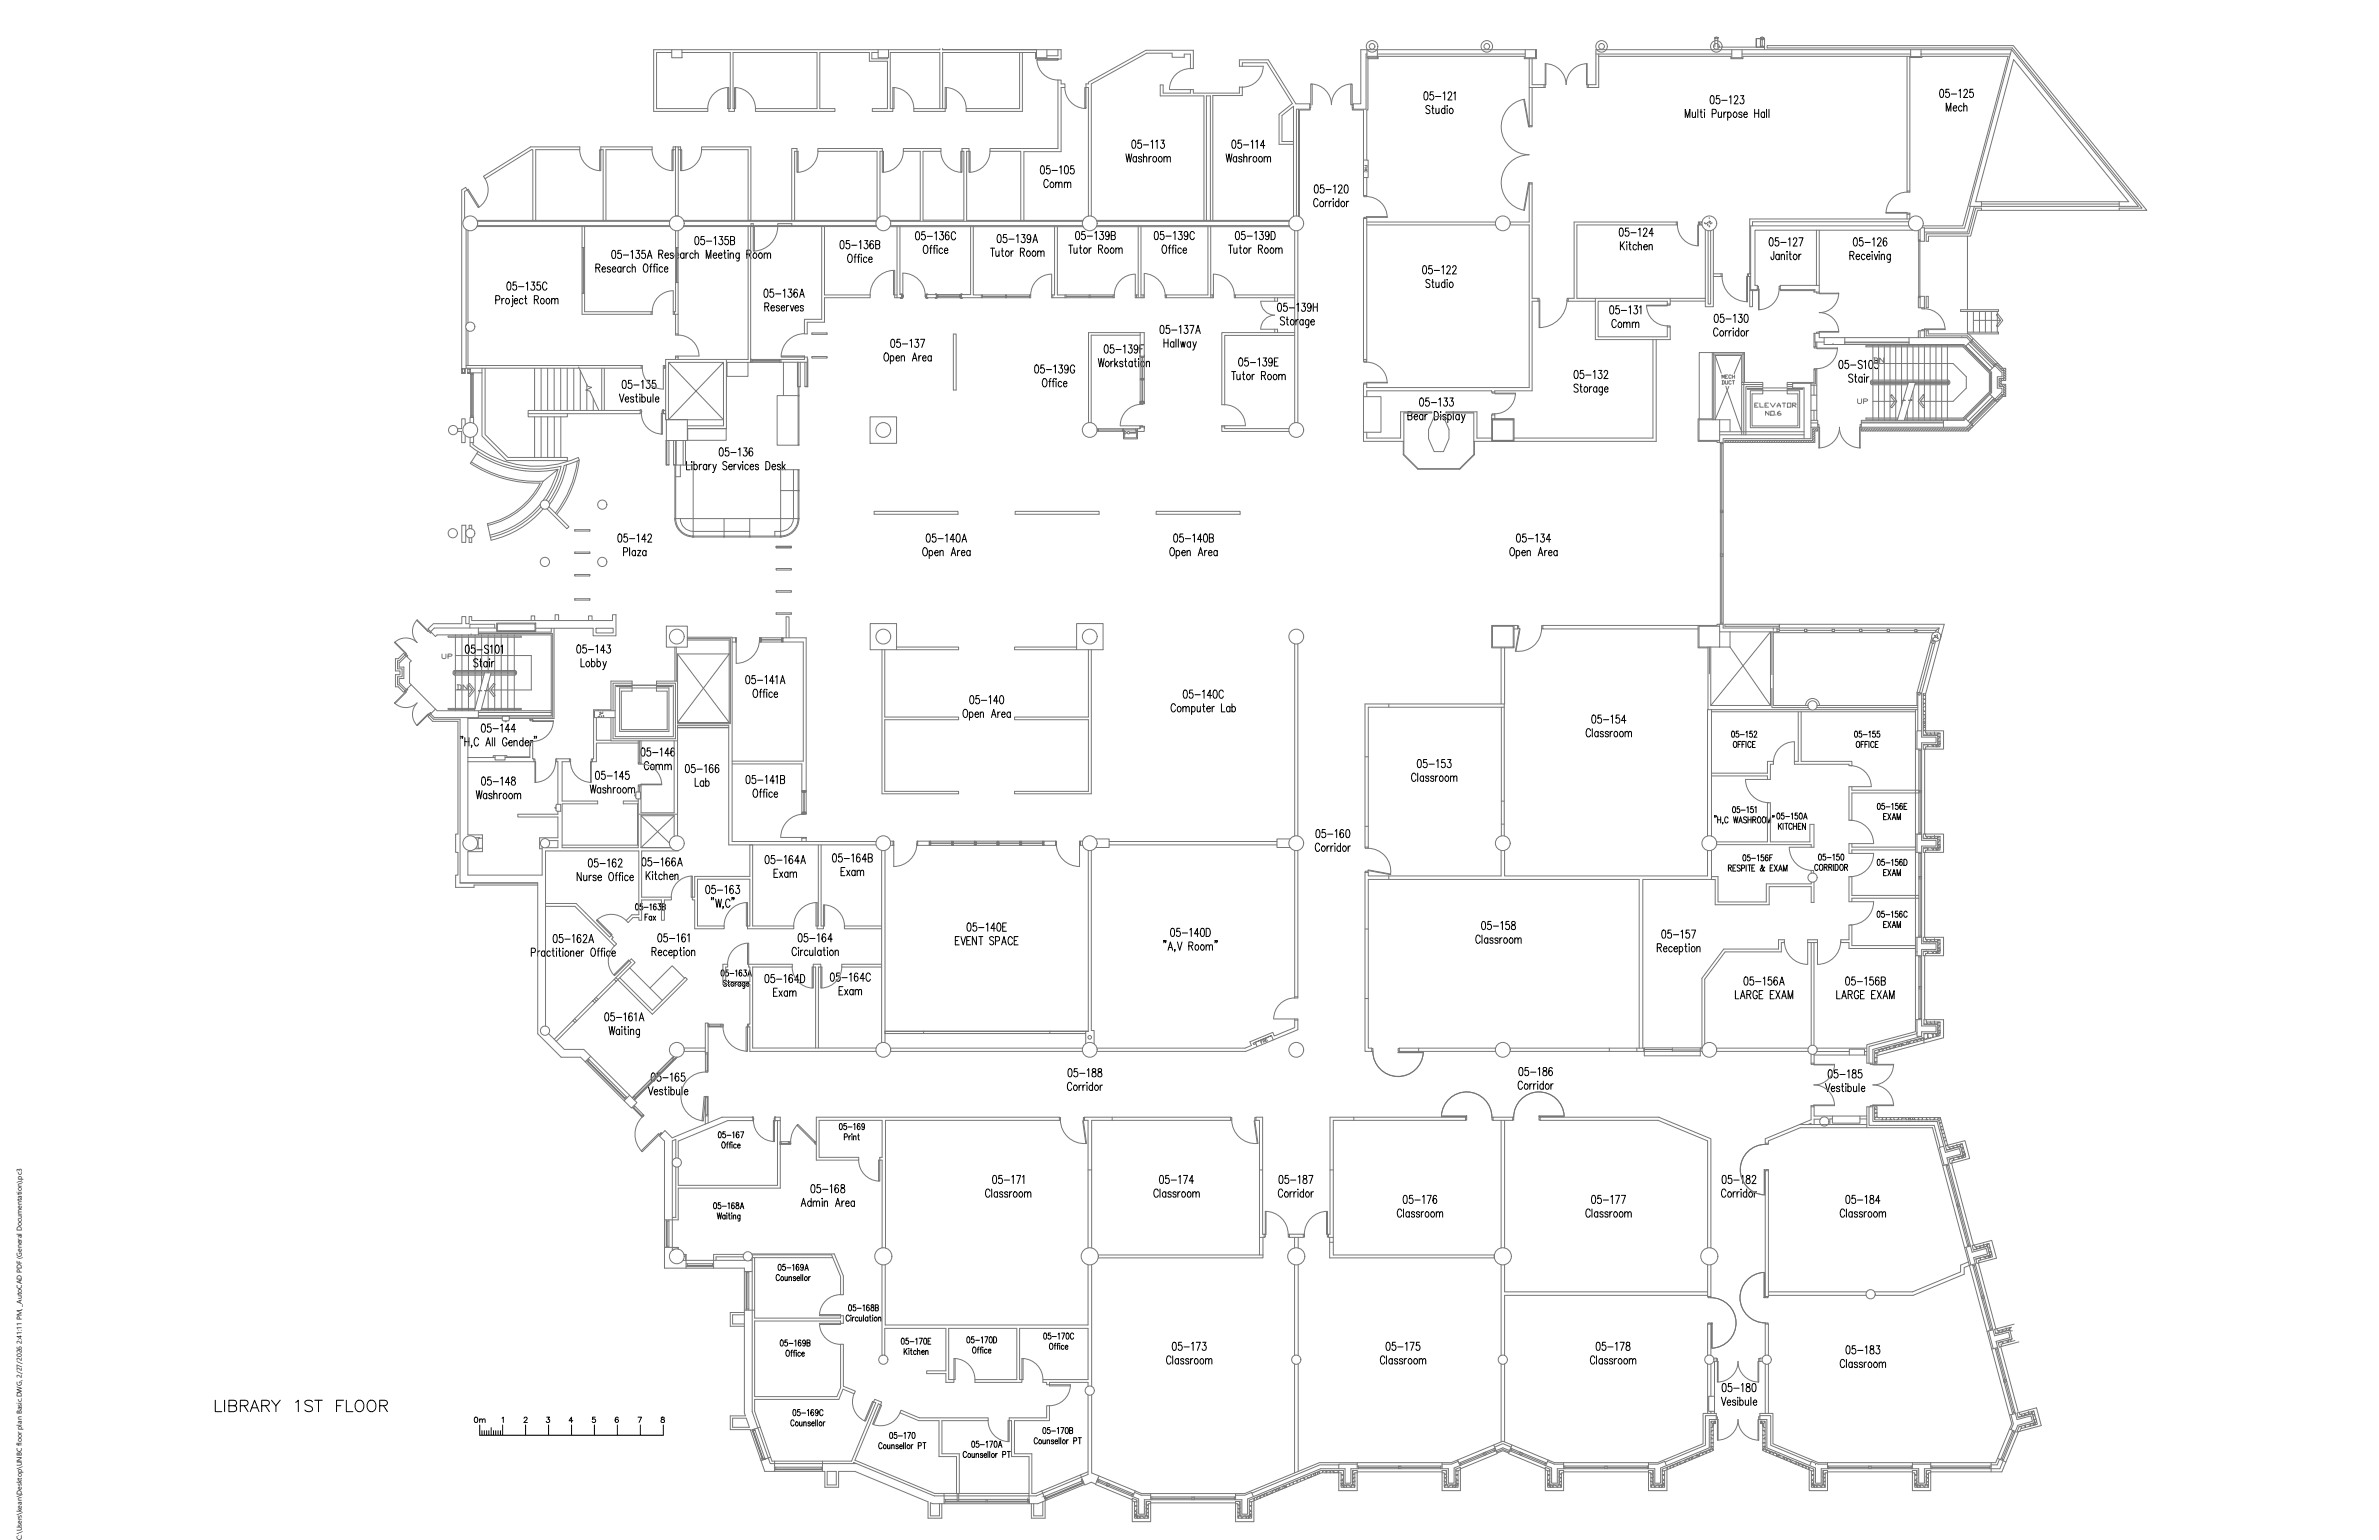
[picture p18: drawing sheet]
<svg xmlns="http://www.w3.org/2000/svg" width="432mm" height="279mm" viewBox="0 0 432 279" stroke-linecap="round" stroke-linejoin="round" font-family="sans-serif">
<defs><g id="words">
<text font-size="1.3" x="3.9" y="279.4" transform="rotate(-90 3.9 279.4)">C:\Users\kean\Desktop\UNBC floor plan Basic.DWG, 2/27/2026 2:41:11 PM, _AutoCAD PDF (General Documentation).pc3</text>
</g></defs>
<!-- layer: 1_Wall_Exist -->
<g fill="#767676" stroke="#767676" stroke-width=".18">
<path d="M189.5 271.5h.2z"/>
<path d="M189.5 271.5h.2l.2 .4z"/>
<path d="M138.3 264.7l.5-.2 .1 .2z"/>
<path d="M138.3 264.7h.6z"/>
<path d="M189.5 271.5l.2 .4h.2zM189.7 271.9h.2z"/>
<path d="M186.6 272l.2 .5v-.5zM186.6 272l.2 .5h-.2z"/>
<path d="M138.3 264.7h.6zM138.4 264.7h.5l-.5 .2z"/>
</g>
<!-- layer: 3_Text -->
<g fill="none" stroke="#000" stroke-width=".18">
<path d="M258.6 16.7h.3a1.01 1.01 0 0 1 0 1.4h-.1a1.18 1.18 0 0 1-.2-1.4zM259.5 19.3a.37 .37 0 0 0-.4-.2 .37 .37 0 0 0-.2 .5l.4 .3a.39 .39 0 0 1 .2 .6 .39 .39 0 0 1-.6 .1l-.1-.2M259.9 19.6h.3M260 19.1v1.2l.1 .3h.2M260.1 16.7h-.5l-.1 .6a.44 .44 0 0 1 .7 .4 .44 .44 0 0 1-.7 .3v-.1M260.6 17.5h.9M260.6 19.6l.1 1h.2l.3-.3M261.2 19.6v1M261.9 16.9l.3-.2v1.4M262.3 19.9l-.2-.2a.43 .43 0 0 0-.5 .4 .43 .43 0 0 0 .5 .5l.2-.2M262.3 19.1v1.5M262.7 19.1v.2z"/>
<path d="M262.7 19.6v1M262.8 17l.1-.2a.35 .35 0 0 1 .5-.1 .35 .35 0 0 1 0 .5l-.6 .9h.7M263.2 19.7a.44 .44 0 0 1 .6 .4 .44 .44 0 0 1-.6 .5l-.1-.4zM263.9 16.9l.2-.2v1.4M308.2 19.8v1.5M308.7 19.8v1.2l.1 .3h.2M309.4 19.8v.2zM310.6 17.4h.2a1.01 1.01 0 0 1 0 1.4h-.1a1.14 1.14 0 0 1-.1-1.4zM312.1 17.4h-.5l-.1 .6a.47 .47 0 0 1 .8 .3 .47 .47 0 0 1-.6 .5l-.3-.2M312.5 18.2h1M313.9 17.6l.3-.2v1.4M314.8 17.7l.1-.2a.34 .34 0 0 1 .4-.1 .34 .34 0 0 1 .1 .5l-.7 .9h.8"/>
<path d="M315.9 17.4h.6l-.3 .5a.43 .43 0 0 1 .3 .7 .43 .43 0 0 1-.7 0M318.5 19.8v1.5M319.2 19.8v1.5M320.6 19.8v1.5M321.1 19.8v1.5M352.2 16.3l.3-.1a1.04 1.04 0 0 1 0 1.5h-.1a1.14 1.14 0 0 1-.2-1.4zM353.8 16.2h-.6v.6a.44 .44 0 0 1 .6 .1 .44 .44 0 0 1 0 .6 .44 .44 0 0 1-.6 0l-.1-.1M354.2 17.1h.9M354.5 19.6h.7l-.2-.4a.49 .49 0 0 0-.5 .4 .49 .49 0 0 0 .3 .6l.4-.2M355.6 16.5l.2-.3v1.5M356.1 19.4l-.1-.2a.47 .47 0 0 0-.5 .5 .47 .47 0 0 0 .4 .5l.2-.2M356.4 19.5l.3-.3h.3v1"/>
<path d="M356.4 18.7v1.5M356.5 16.6v-.3a.34 .34 0 0 1 .5 0 .34 .34 0 0 1 0 .5l-.6 .9h.7M358.1 16.2h-.5l-.1 .6h.1a.46 .46 0 0 1 .6 .4 .46 .46 0 0 1-.6 .4l-.1-.2M189 30.1h.3a1.01 1.01 0 0 1 0 1.5h-.2a1.14 1.14 0 0 1-.1-1.5zM190.3 32.9a.42 .42 0 0 0-.6-.3 .42 .42 0 0 0-.2 .5v.4a.42 .42 0 0 0 .2 .5 .42 .42 0 0 0 .6-.3M190.5 30.1h-.5l-.1 .6 .1-.1a.47 .47 0 0 1 .6 .5 .47 .47 0 0 1-.6 .4l-.1-.2M190.7 33.1a.48 .48 0 0 1 .6 .3 .48 .48 0 0 1-.3 .6l-.4-.2v-.3zM190.9 30.9h1M191.6 33.3l.3-.3 .2 .1 .1 .9M191.6 33v1M192.2 33.3l.2-.3 .3 .1 .1 .9M192.3 30.4l.3-.3v1.5"/>
<path d="M193.2 33.3l.2-.3 .3 .1 .1 .9M193.2 33v1M193.3 30.1h.3a1.01 1.01 0 0 1 0 1.5h-.1a1.18 1.18 0 0 1-.2-1.5zM193.8 33.3l.2-.3 .3 .1 .1 .9M194.9 30.1h-.5l-.1 .6 .1-.1a.47 .47 0 0 1 .6 .5 .47 .47 0 0 1-.6 .4l-.2-.2M204.4 27.9l.2 1.5 .3-1.5 .2 1.5 .3-1.5M205.6 25.5l.2-.1a1.04 1.04 0 0 1 0 1.5h-.1a1.18 1.18 0 0 1-.1-1.4zM206.3 28.6l-.1-.1a.49 .49 0 0 0-.6 .3 .49 .49 0 0 0 .3 .6l.4-.2M206.3 28.4v1M207.1 25.4h-.5l-.1 .7a.44 .44 0 0 1 .6 0 .44 .44 0 0 1 0 .6 .44 .44 0 0 1-.6 .1v-.2M207.2 28.6a.31 .31 0 0 0-.3-.2 .31 .31 0 0 0-.3 .2l.6 .4v.2a.31 .31 0 0 1-.3 .2 .31 .31 0 0 1-.3-.2M207.5 28.7l.3-.3 .3 .1v.9"/>
<path d="M207.5 26.3h1M207.5 27.9v1.5M208.6 28.4v1M208.9 25.7l.3-.3v1.5M209 28.4l-.3 .1-.1 .3M209.4 28.5a.49 .49 0 0 1 .6 .3 .49 .49 0 0 1-.3 .6l-.3-.1-.2-.3zM209.8 25.7l.2-.3v1.5M210.4 28.5a.47 .47 0 0 1 .6 .4 .47 .47 0 0 1-.5 .5l-.3-.4zM210.7 25.4h.6l-.3 .6a.44 .44 0 0 1 .3 .6 .44 .44 0 0 1-.6 .2l-.1-.2M211.3 28.7l.2-.3 .3 .1v.9M211.3 28.4v1M211.8 28.7l.3-.3 .3 .1v.9"/>
<path d="M222.5 27.9l.3 1.5 .3-1.5 .3 1.5 .2-1.5M223.7 25.5l.3-.1a1.04 1.04 0 0 1 0 1.5h-.1a1.18 1.18 0 0 1-.2-1.4zM224.5 28.6l-.2-.1a.47 .47 0 0 0-.5 .4 .47 .47 0 0 0 .4 .5l.3-.2M224.5 28.4v1M225.3 25.4h-.6v.7v-.1a.46 .46 0 0 1 .7 .4 .46 .46 0 0 1-.7 .4l-.1-.2M225.4 28.6a.3 .3 0 0 0-.3-.2 .3 .3 0 0 0-.3 .2l.6 .5-.2 .3-.4-.2M225.7 26.3h1M225.7 28.7l.3-.3 .3 .1v.9M225.7 27.9v1.5M226.7 28.4v1M227.1 25.7l.3-.3v1.5M227.2 28.4a.39 .39 0 0 0-.5 .4"/>
<path d="M227.6 28.5a.49 .49 0 0 1 .6 .3 .49 .49 0 0 1-.3 .6 .52 .52 0 0 1-.5-.4 .52 .52 0 0 1 .2-.5zM227.9 25.7l.3-.3v1.5M228.6 28.5a.49 .49 0 0 1 .6 .3 .49 .49 0 0 1-.3 .6 .52 .52 0 0 1-.5-.4 .52 .52 0 0 1 .2-.5zM229.4 28.7l.3-.3 .3 .1v.9M229.4 28.4v1M229.6 26.4h-.8l.5-1v1.5M230 28.7l.3-.3 .3 .1v.9M238.7 33.6l.3-.1a1.01 1.01 0 0 1 0 1.5h-.1a1.18 1.18 0 0 1-.2-1.4zM239.2 36.4l-.2-.4a.81 .81 0 0 0-.6 .6 .81 .81 0 0 0 .3 .8l.1 .1a.37 .37 0 0 0 .4-.4M239.7 36.6a.47 .47 0 0 1 .6 .3 .47 .47 0 0 1-.3 .6 .51 .51 0 0 1-.5-.4 .51 .51 0 0 1 .2-.5zM240.2 33.5h-.5l-.1 .7a.48 .48 0 0 1 .8 .2 .48 .48 0 0 1-.5 .6l-.3-.2M240.6 36.5v1"/>
<path d="M240.7 34.4h.9M241 36.5l-.3 .1-.1 .3M241.3 36.5v1M241.7 36.5a.4 .4 0 0 0-.4 .4M242 36v.2zM242 36.5v1M242 33.8l.3-.3v1.5M243 33.9l.2-.4 .3 .1 .1 .2-.2 .5-.5 .7h.7M243 36.7l-.1-.1a.48 .48 0 0 0-.6 .3 .48 .48 0 0 0 .3 .6l.4-.2M243 36v1.5M243.5 36.6a.47 .47 0 0 1 .6 .3 .47 .47 0 0 1-.3 .6 .51 .51 0 0 1-.4-.4 .51 .51 0 0 1 .1-.5zM244.1 33.6l.3-.1a1.01 1.01 0 0 1 0 1.5h-.1a1.18 1.18 0 0 1-.2-1.4z"/>
<path d="M244.4 36.5v1M244.8 36.5a.4 .4 0 0 0-.4 .4M305.9 21.3v-1.5l.4 1.5 .4-1.5v1.5M307.1 20.3l.1 1h.3l.2-.3M307.7 20.3v1M308.6 20.3h.3M309.4 20.3v1M310.8 20.6h.6l.1-.3-.1-.4-.6-.1v1.5M311.9 20.3v1h.3l.3-.3M312.5 20.3v1M312.9 20.3v1M313.3 20.3l-.2 .1-.2 .4"/>
<path d="M313.6 20.6l.1-.2a.47 .47 0 0 1 .6 .3 .47 .47 0 0 1-.4 .6l-.3-.2M313.6 20.3v1.5M314.7 20.4a.47 .47 0 0 1 .6 .3 .47 .47 0 0 1-.3 .6 .51 .51 0 0 1-.4-.4 .51 .51 0 0 1 .1-.5zM316.2 20.6a.3 .3 0 0 0-.3-.3 .3 .3 0 0 0-.3 .3l.5 .3 .1 .2a.31 .31 0 0 1-.3 .2 .31 .31 0 0 1-.3-.2M316.5 20.8h.6l-.1-.4a.48 .48 0 0 0-.5 .3 .48 .48 0 0 0 .3 .6l.3-.2M318.5 20.6h.7M320.3 20.6l-.1-.2a.48 .48 0 0 0-.6 .3 .48 .48 0 0 0 .3 .6l.4-.2M320.3 20.3v1M353.3 20.2v-1.5l.4 1.5 .4-1.5v1.5M90 54.4h.6l.1-.3-.1-.4-.6-.1v1.5M91.1 54.1v1M91.5 54.1a.39 .39 0 0 0-.4 .5"/>
<path d="M91.9 54.2a.47 .47 0 0 1 .6 .4 .47 .47 0 0 1-.4 .5l-.3-.4zM92.2 51.2h.2a1.01 1.01 0 0 1 0 1.4h-.1a1.11 1.11 0 0 1-.1-1.4zM93 53.6v.2zM93 54.1v1.3v.2h-.2M93.3 54.6h.7l-.1-.4a.49 .49 0 0 0-.6 .3 .49 .49 0 0 0 .3 .6l.4-.2M93.7 51.2h-.5l-.1 .6a.44 .44 0 0 1 .7 .4 .44 .44 0 0 1-.7 .3l-.1-.1M94.1 52h1M94.9 54.4l-.1-.2a.49 .49 0 0 0-.6 .3 .49 .49 0 0 0 .3 .6l.4-.2M95.2 54.1h.4M95.4 53.6v1.2v.3h.3M95.5 51.5l.3-.3v1.4M96.5 51.2h.5l-.3 .5a.42 .42 0 0 1 .4 .7 .42 .42 0 0 1-.7 0"/>
<path d="M97 54.4l.6-.1 .1-.5-.2-.2h-.5v1.5M97.3 54.4l.4 .7M98 51.2h-.5v.6a.44 .44 0 0 1 .7 .4 .44 .44 0 0 1-.7 .3l-.1-.1M98.3 54.2a.49 .49 0 0 1 .5 .3 .49 .49 0 0 1-.3 .6 .52 .52 0 0 1-.4-.3 .52 .52 0 0 1 .2-.6zM99.3 51.5a.42 .42 0 0 0-.6-.3 .42 .42 0 0 0-.2 .5v.4a.42 .42 0 0 0 .3 .5 .42 .42 0 0 0 .5-.3M99.3 54.2a.47 .47 0 0 1 .5 .4 .47 .47 0 0 1-.4 .5l-.3-.4zM100.1 54.4l.3-.3 .2 .1 .1 .9M100.1 54.1v1M100.7 54.4l.3-.3 .2 .1 .1 .9M108.1 48.6l.7-.1 .1-.2-.1-.3-.7-.1v1.5M108.5 48.6l.4 .8M109.3 48.8h.6l-.1-.3a.47 .47 0 0 0-.6 .3 .47 .47 0 0 0 .3 .6l.4-.2"/>
<path d="M110.8 48.6a.31 .31 0 0 0-.3-.2 .31 .31 0 0 0-.3 .2l.5 .4 .1 .2a.31 .31 0 0 1-.3 .2 .31 .31 0 0 1-.3-.2M111.1 48.8h.7l-.1-.3a.47 .47 0 0 0-.6 .3 .47 .47 0 0 0 .3 .6l.4-.2M111.2 45.5l.2-.1a1.01 1.01 0 0 1 0 1.5h-.1a1.14 1.14 0 0 1-.1-1.4zM112.7 45.4h-.5l-.1 .7a.47 .47 0 0 1 .8 .2 .47 .47 0 0 1-.5 .6l-.3-.3M112.7 48.6l-.1-.1a.47 .47 0 0 0-.6 .3 .47 .47 0 0 0 .4 .6l.3-.2M112.7 48.4v1M113.1 48.4v1M113.1 46.3h1M113.5 48.4a.4 .4 0 0 0-.4 .4M114.4 48.6l-.1-.1a.48 .48 0 0 0-.6 .3 .48 .48 0 0 0 .3 .6l.4-.2M114.5 45.7l.3-.3v1.5M114.7 48.7l.3-.3 .3 .1v.9"/>
<path d="M114.7 47.9v1.5M115.5 45.4h.6l-.4 .6a.42 .42 0 0 1 .4 .6 .42 .42 0 0 1-.7 0M117 48l.1-.1a.82 .82 0 0 1 .3 1.4l-.1 .1a.82 .82 0 0 1-.3-1.4zM117.1 45.4h-.6v.7a.47 .47 0 0 1 .7 .2 .47 .47 0 0 1-.5 .6l-.3-.3M117.5 46.9l.4-1.5 .4 1.5M117.7 46.4h.5M117.9 48.4h.4M118.3 47.9l-.2 .1v.2v1.2M118.6 48.4h.3M119 47.9l-.2 .1-.1 .2v1.2M119.3 47.9v.1zM119.3 48.4v1"/>
<path d="M119.6 46.1l.6-.1 .1-.5-.2-.1h-.5v1.5M120 46.1l.3 .8M120.3 48.6l-.1-.1a.48 .48 0 0 0-.6 .3 .48 .48 0 0 0 .3 .6l.4-.2M120.6 48.8h.6l-.1-.3a.48 .48 0 0 0-.6 .3 .48 .48 0 0 0 .3 .6l.4-.2M120.7 46.3h.6l-.1-.3a.49 .49 0 0 0-.6 .3 .49 .49 0 0 0 .3 .6l.4-.2M122.2 46.1a.3 .3 0 0 0-.3-.2 .3 .3 0 0 0-.3 .2l.6 .5-.2 .3-.4-.2M122.6 46.3h.6l-.1-.3a.49 .49 0 0 0-.6 .3 .49 .49 0 0 0 .3 .6l.4-.2M124.1 46.1l-.1-.1a.49 .49 0 0 0-.6 .3 .49 .49 0 0 0 .4 .6l.3-.2M124.1 45.9v1M124.5 45.9v1M124.9 45.9a.39 .39 0 0 0-.4 .4M125.8 46.1l-.1-.1a.47 .47 0 0 0-.5 .4 .47 .47 0 0 0 .4 .5l.2-.2"/>
<path d="M126.2 46.2l.2-.3 .3 .1v.9M126.2 45.4v1.5M126.3 43l.2-.1a1.03 1.03 0 0 1 0 1.5h-.1a1.19 1.19 0 0 1-.1-1.4zM127.8 42.9h-.5l-.1 .6a.44 .44 0 0 1 .7 .4 .44 .44 0 0 1-.7 .4v-.2M128.2 46.9v-1.5l.4 1.5 .4-1.5v1.5M128.2 43.8h1M129.5 46.3h.6l-.1-.3a.49 .49 0 0 0-.6 .3 .49 .49 0 0 0 .3 .6l.4-.2M129.6 43.2l.3-.3v1.5M130.4 46.3h.6l-.1-.3a.47 .47 0 0 0-.5 .4 .47 .47 0 0 0 .4 .5l.2-.2M130.6 42.9h.5l-.3 .6a.43 .43 0 0 1 .4 .6 .43 .43 0 0 1-.7 0M131.4 45.9h.3M131.5 45.4v1.2l.1 .2 .2 .1"/>
<path d="M132.2 42.9h-.6v.6a.44 .44 0 0 1 .7 .4 .44 .44 0 0 1-.7 .4l-.1-.2M132.2 45.4v.1zM132.2 45.9v1M132.5 46.2l.3-.3 .3 .1v.9M132.5 45.9v1M132.6 43.6l.6-.1 .1-.4-.2-.2h-.5v1.5h.5a.41 .41 0 0 0 .2-.4 .41 .41 0 0 0-.2-.4M134.2 45.9l-.1 1.3-.1 .2-.3-.1M134.2 46.1l-.1-.1a.47 .47 0 0 0-.6 .4 .47 .47 0 0 0 .5 .5l.2-.2M135.6 46.1l.6-.1 .1-.2-.1-.3-.6-.1v1.5M135.9 46.1l.4 .8M136.8 46a.47 .47 0 0 1 .6 .4 .47 .47 0 0 1-.5 .5l-.2-.4zM137.8 46a.49 .49 0 0 1 .6 .3 .49 .49 0 0 1-.3 .6 .52 .52 0 0 1-.4-.4 .52 .52 0 0 1 .1-.5z"/>
<path d="M138.7 46.2l.3-.3 .2 .1 .1 .9M138.7 45.9v1M138.8 52.5h.3a1.04 1.04 0 0 1 0 1.5h-.1a1.18 1.18 0 0 1-.2-1.5zM138.8 55.6h.6l.1-.5-.7-.2v1.5M139.2 55.6l.4 .8M139.3 46.2l.3-.3 .2 .1 .1 .9M139.9 55.9h.7l-.1-.4a.49 .49 0 0 0-.6 .3 .49 .49 0 0 0 .3 .6l.4-.2M140.4 52.5h-.6v.6a.44 .44 0 0 1 .6 .1 .44 .44 0 0 1 0 .6 .44 .44 0 0 1-.6 0l-.1-.1M140.8 53.3h.9M141.5 55.6a.31 .31 0 0 0-.3-.2 .31 .31 0 0 0-.3 .2l.5 .4 .1 .2a.31 .31 0 0 1-.3 .2 .31 .31 0 0 1-.3-.2M141.8 55.9h.6l-.1-.4a.49 .49 0 0 0-.6 .3 .49 .49 0 0 0 .3 .6l.4-.2M142.2 52.7l.2-.2v1.5"/>
<path d="M142.7 55.4v1M143.1 52.5h.6l-.3 .5a.43 .43 0 0 1 .4 .7 .43 .43 0 0 1-.8 0M143.2 55.4l-.3 .1-.2 .4M143.4 55.4l.4 1 .3-1M144.3 55.9h.6l-.1-.4a.49 .49 0 0 0-.6 .3 .49 .49 0 0 0 .3 .6l.4-.2M144.7 52.7l-.3-.2a.94 .94 0 0 0 0 1.5 .44 .44 0 0 0 .4-.6 .44 .44 0 0 0-.6-.3l-.1 .3M145.1 54l.5-1.5 .4 1.5M145.3 53.4h.5M145.8 55.6a.3 .3 0 0 0-.3-.2 .3 .3 0 0 0-.3 .2l.1 .2 .5 .2v.2a.3 .3 0 0 1-.3 .2 .3 .3 0 0 1-.3-.2M152.6 43.7l.3-.1a1.03 1.03 0 0 1 0 1.5h-.1a1.19 1.19 0 0 1-.2-1.4zM154.1 46.2l.1-.1a.82 .82 0 0 1 .3 1.4l-.1 .1a.84 .84 0 0 1-.3-1.4zM154.2 43.6h-.6v.7a.44 .44 0 0 1 .7 .3 .44 .44 0 0 1-.7 .4l-.1-.1"/>
<path d="M154.6 44.5h.9M155 46.6h.4M155.4 46.1l-.2 .1v.2v1.2M155.6 46.6h.4M156 43.9l.2-.3v1.5M156.1 46.1l-.2 .1-.1 .2v1.2M156.3 46.1v.2zM156.3 46.6v1M156.9 43.6h.6l-.3 .6a.44 .44 0 0 1 .3 .6 .44 .44 0 0 1-.6 .2l-.1-.1M157.4 46.8l-.2-.1a.49 .49 0 0 0-.5 .3 .49 .49 0 0 0 .3 .6l.4-.2M157.7 47.1h.6l-.1-.4a.49 .49 0 0 0-.6 .3 .49 .49 0 0 0 .3 .6l.4-.2M158.5 43.9l-.3-.3a.94 .94 0 0 0 0 1.5 .45 .45 0 0 0 .4-.5 .45 .45 0 0 0-.6-.3l-.1 .3"/>
<path d="M158.9 44.4l.7-.1v-.5l-.2-.2h-.5v1.5h.5l.2-.1v-.5l-.2-.1M166.3 42.1l.3-.1a.97 .97 0 0 1 0 1.5h-.1a1.14 1.14 0 0 1-.2-1.4zM167.8 44.6l.1-.1a.82 .82 0 0 1 .3 1.4l-.1 .1a.81 .81 0 0 1-.6-.6 .81 .81 0 0 1 .3-.8zM167.9 42h-.6v.7a.44 .44 0 0 1 .7 .3 .44 .44 0 0 1-.7 .4l-.1-.2M168.3 42.9h.9M168.7 45h.4M169.2 44.5l-.2 .1-.1 .2v1.2M169.4 45h.4M169.7 42.3l.2-.3v1.5M169.8 44.5l-.2 .1-.1 .2v1.2M170.1 44.5v.2zM170.1 45v1"/>
<path d="M170.6 42h.6l-.3 .6a.43 .43 0 0 1 .4 .7 .43 .43 0 0 1-.8-.1M171.1 45.2l-.1-.1a.48 .48 0 0 0-.6 .3 .48 .48 0 0 0 .3 .6l.4-.2M171.4 45.4h.6l-.1-.3a.48 .48 0 0 0-.5 .3 .48 .48 0 0 0 .3 .6l.3-.2M172.2 42.2a.31 .31 0 0 0-.5-.1l-.1 .2a1 1 0 0 0 .3 1.2 .43 .43 0 0 0 .4-.5 .43 .43 0 0 0-.6-.3l-.1 .3M173.4 42.4a.36 .36 0 0 0-.2-.3 .36 .36 0 0 0-.3 0 1.04 1.04 0 0 0 .1 1.4 .37 .37 0 0 0 .4-.3M179.8 45h.7M180.1 45v1.5M180.7 45.5l.1 .9 .3 .1 .2-.3M181.1 42.6l.3-.1a1.01 1.01 0 0 1 0 1.5h-.1a1.11 1.11 0 0 1-.2-1.4zM181.3 45.5v1M181.8 45.5h.3M181.9 45v1.2l.1 .2 .2 .1"/>
<path d="M182.6 45.6a.49 .49 0 0 1 .6 .3 .49 .49 0 0 1-.3 .6 .52 .52 0 0 1-.4-.3 .52 .52 0 0 1 .1-.6zM182.7 42.5h-.5l-.1 .7a.44 .44 0 0 1 .7 .3 .44 .44 0 0 1-.7 .4l-.1-.1M183.1 43.4h1M183.5 45.5v1M183.9 45.5l-.2 .1-.2 .4M184.5 42.8l.3-.3v1.5M185.2 45.7h.6l.1-.3-.1-.3-.6-.1v1.5M185.4 42.5h.6l-.3 .6a.43 .43 0 0 1 .4 .7 .43 .43 0 0 1-.8 0M185.6 45.7l.3 .8M186.5 45.6a.49 .49 0 0 1 .6 .3 .49 .49 0 0 1-.3 .6 .52 .52 0 0 1-.5-.3 .52 .52 0 0 1 .2-.6zM187.1 43.1l-.2 .3a.4 .4 0 0 1-.5-.4 .4 .4 0 0 1 .5-.4l.2 .5a.72 .72 0 0 1-.4 .9l-.2-.2M187.5 44l.4-1.5 .4 1.5"/>
<path d="M187.5 45.6a.47 .47 0 0 1 .5 .4 .47 .47 0 0 1-.4 .5l-.3-.4zM187.6 43.5h.6M188.3 45.8l.3-.3 .3 .1v.9M188.3 45.5v1M188.9 45.8l.3-.3 .3 .1v.9M194 44.5h.7M194.3 44.5v1.5M194.9 45l.1 .9 .2 .1 .3-.3M195.4 42.1l.2-.1a1.01 1.01 0 0 1 0 1.5h-.1a1.18 1.18 0 0 1-.1-1.4zM195.5 45v1M195.9 45h.4M196.1 44.5v1.2l.1 .2 .2 .1"/>
<path d="M196.8 45a.49 .49 0 0 1 .6 .4 .49 .49 0 0 1-.3 .6 .53 .53 0 0 1-.4-.4 .53 .53 0 0 1 .1-.6zM196.9 42h-.5l-.1 .6a.44 .44 0 0 1 .7 .4 .44 .44 0 0 1-.7 .3v-.1M197.3 42.8h1M197.7 45v1M198.1 45a.39 .39 0 0 0-.4 .4M198.7 42.3l.3-.3v1.5M199.4 45.2l.6-.1 .1-.2-.1-.3-.6-.1v1.5M199.7 42h.6l-.4 .6a.43 .43 0 0 1 .4 .6 .43 .43 0 0 1-.7 0M199.7 45.2l.4 .8M200.7 45a.47 .47 0 0 1 .5 .5 .47 .47 0 0 1-.4 .5l-.3-.5zM201.3 42.5l-.1 .3a.41 .41 0 0 1-.6-.4 .41 .41 0 0 1 .6-.3l.1 .4a.69 .69 0 0 1-.4 1l-.2-.2M201.7 45a.47 .47 0 0 1 .5 .5 .47 .47 0 0 1-.4 .5l-.3-.5z"/>
<path d="M201.7 42.7l.6-.1 .1-.2-.1-.3-.6-.1v1.5l.7-.2v-.3l-.2-.3M202.5 45.3l.3-.3h.3v1M202.5 45v1M203.1 45.3l.3-.3h.2l.1 1M209.7 42.1l.2-.1a1.01 1.01 0 0 1 0 1.5h-.1a1.18 1.18 0 0 1-.1-1.4zM210.7 59.1l.3-.1a1.01 1.01 0 0 1 0 1.5h-.1a1.18 1.18 0 0 1-.2-1.4zM211.1 44.6l.1-.1a.82 .82 0 0 1 .3 1.4l-.1 .1a.84 .84 0 0 1-.3-1.4zM211.2 42h-.5l-.1 .6a.44 .44 0 0 1 .7 .4 .44 .44 0 0 1-.7 .3v-.1M211.6 42.8h1M212.1 45h.3M212.2 59h-.5v.7v-.1a.47 .47 0 0 1 .6 .4 .47 .47 0 0 1-.6 .5l-.1-.3M212.5 44.5l-.2 .1-.1 .2v1.2"/>
<path d="M212.7 59.9h.9M212.7 45h.4M213 42.3l.3-.3v1.5M213.1 44.5l-.2 .1v.2v1.2M213.4 44.5v.1zM213.4 45v1M214 42h.5l-.3 .6a.43 .43 0 0 1 .4 .6 .43 .43 0 0 1-.8 0M214 59.3l.3-.3v1.5M214.4 45.2l-.1-.2a.49 .49 0 0 0-.6 .4 .49 .49 0 0 0 .3 .6l.4-.3M214.7 45.4h.7l-.1-.4a.49 .49 0 0 0-.6 .4 .49 .49 0 0 0 .3 .6l.4-.3M215 59h.6l-.3 .6a.43 .43 0 0 1 .3 .6 .43 .43 0 0 1-.7 0M215.6 42.5l-.1 .3a.41 .41 0 0 1-.6-.4 .41 .41 0 0 1 .6-.3l.1 .4a.69 .69 0 0 1-.4 1l-.2-.2"/>
<path d="M216 59h.7l-.5 1.5M216.8 42.4a.36 .36 0 0 0-.2-.4 .36 .36 0 0 0-.4 .1 1.03 1.03 0 0 0 .1 1.4l.3-.1 .2-.3M223 44.5h.7M223.4 44.5v1.5M223.9 45l.1 .9 .3 .1 .2-.3M224.4 42.1l.3-.1a1.01 1.01 0 0 1 0 1.5h-.1a1.1 1.1 0 0 1-.2-1.4zM224.5 45v1M224.9 45h.4M225.1 44.5v1.2v.2l.3 .1M225.8 45a.49 .49 0 0 1 .6 .4 .49 .49 0 0 1-.3 .6 .53 .53 0 0 1-.4-.4 .53 .53 0 0 1 .1-.6zM225.9 42h-.5l-.1 .6a.44 .44 0 0 1 .7 .4 .44 .44 0 0 1-.7 .3v-.1M226.4 42.8h.9"/>
<path d="M226.7 45v1M227.1 45a.39 .39 0 0 0-.4 .4M227.7 42.3l.3-.3v1.5M228.4 45.2l.6-.1 .2-.2-.2-.3-.6-.1v1.5M228.7 42h.6l-.3 .6a.43 .43 0 0 1 .3 .6 .43 .43 0 0 1-.7 0M228.8 45.2l.4 .8M229.7 45a.47 .47 0 0 1 .5 .5 .47 .47 0 0 1-.4 .5l-.3-.5zM230.3 42.5l-.1 .3a.41 .41 0 0 1-.5-.4 .41 .41 0 0 1 .5-.3l.1 .4a.69 .69 0 0 1-.4 1l-.2-.2M230.7 45a.47 .47 0 0 1 .5 .5 .47 .47 0 0 1-.4 .5l-.3-.5zM230.7 42h.4a.89 .89 0 0 1 0 1.5h-.4zM231.5 45.3l.3-.3h.3v1M231.5 45v1"/>
<path d="M232 55.1l.3-.1a1.01 1.01 0 0 1 0 1.5h-.1a1.14 1.14 0 0 1-.2-1.4zM232.1 45.3l.3-.3h.2l.1 1M233.2 57.7a.38 .38 0 0 0-.5-.2 .38 .38 0 0 0-.2 .5l.5 .3a.4 .4 0 0 1 0 .7 .4 .4 0 0 1-.6-.2M233.5 58h.3M233.6 55h-.6v.6a.44 .44 0 0 1 .6 .1 .44 .44 0 0 1 0 .6 .44 .44 0 0 1-.6 0l-.1-.1M233.6 57.5v1.2l.1 .2 .2 .1M234 55.9h1M234.4 58.1a.48 .48 0 0 1 .6 .3 .48 .48 0 0 1-.4 .6l-.3-.2-.1-.4zM235.2 58v1M235.4 55.3l.2-.3v1.5M235.6 58l-.2 .1-.2 .3M236.3 55h.6l-.3 .6a.43 .43 0 0 1 .4 .6 .43 .43 0 0 1-.8 0"/>
<path d="M236.5 58.2l-.1-.1a.47 .47 0 0 0-.5 .3 .47 .47 0 0 0 .3 .6l.3-.2M236.5 58v1M237.6 58l-.1 1.3-.2 .2-.2-.1M237.6 58.2l-.2-.1a.48 .48 0 0 0-.5 .3 .48 .48 0 0 0 .3 .6l.4-.2M237.9 58.4h.7l-.1-.3a.48 .48 0 0 0-.6 .3 .48 .48 0 0 0 .3 .6l.4-.2M238 55.5l-.2 .4a.41 .41 0 0 1-.5-.4 .41 .41 0 0 1 .5-.4l.2 .4a.76 .76 0 0 1-.4 1l-.3-.2M238.4 55v1.5M238.4 55.7h.7M239.1 55v1.5M258.4 48.3l.2-.1a1.04 1.04 0 0 1 0 1.5h-.1a1.14 1.14 0 0 1-.1-1.4zM259.5 50.9a.37 .37 0 0 0-.4-.2 .37 .37 0 0 0-.2 .5l.4 .3a.4 .4 0 0 1 .2 .6 .4 .4 0 0 1-.7-.1M259.9 51.2h.3"/>
<path d="M259.9 48.2h-.5l-.1 .7a.44 .44 0 0 1 .6 0 .44 .44 0 0 1 0 .6 .44 .44 0 0 1-.6 .1v-.2M260 50.7v1.2l.1 .2 .2 .1M260.3 49.1h1M260.6 51.2l.1 .9 .2 .1 .3-.3M261.2 51.2v1M261.7 48.5l.3-.3v1.5M262.3 51.4l-.2-.2a.44 .44 0 0 0-.5 .5 .44 .44 0 0 0 .5 .4l.2-.1M262.3 50.7v1.5M262.6 48.6l.1-.3a.34 .34 0 0 1 .4 0 .34 .34 0 0 1 .1 .5l-.6 .9h.7M262.7 50.7v.1zM262.7 51.2v1M263.2 51.2a.45 .45 0 0 1 .6 .5 .45 .45 0 0 1-.6 .4l-.1-.3z"/>
<path d="M263.7 48.6v-.3a.34 .34 0 0 1 .5 0 .34 .34 0 0 1 0 .5l-.6 .9h.8M292.3 55.5h.3a1.01 1.01 0 0 1 0 1.5h-.1a1.18 1.18 0 0 1-.2-1.5zM293.3 58.3a.36 .36 0 0 0-.1-.3 .36 .36 0 0 0-.4 0 1.03 1.03 0 0 0 .1 1.4h.3l.1-.3M293.8 58.5a.48 .48 0 0 1 .6 .3 .48 .48 0 0 1-.3 .6 .51 .51 0 0 1-.4-.3 .51 .51 0 0 1 .1-.6zM293.9 55.5h-.6v.6a.47 .47 0 0 1 .7 .3 .47 .47 0 0 1-.5 .6l-.3-.3M294 41.4h.3a1.01 1.01 0 0 1 0 1.5h-.1a1.18 1.18 0 0 1-.2-1.5zM294.1 43.9v1.4M294.3 56.3h.9M294.4 44.5l.5 .8M294.7 58.7l.3-.3 .2 .1 .1 .9M294.7 58.4v1M294.9 43.9l-.8 1"/>
<path d="M295.3 58.7l.2-.3 .3 .1v.9M295.3 43.9v.1zM295.3 44.4v.9M295.6 41.4h-.5l-.1 .6a.44 .44 0 0 1 .7 .4 .44 .44 0 0 1-.7 .3v-.1M295.6 44.4h.4M295.7 55.8l.2-.3v1.5M295.8 43.9v1.2v.2h.3M296 42.2h1M296.3 58.7l.2-.3 .3 .1 .1 .9M296.3 58.4v1M296.6 55.5h.6l-.3 .5a.42 .42 0 0 1 .4 .7 .42 .42 0 0 1-.8 0M296.9 58.7l.2-.3 .3 .1 .1 .9"/>
<path d="M297 44.6l-.1-.2a.48 .48 0 0 0-.6 .3 .48 .48 0 0 0 .4 .6l.3-.2M297.3 44.6l.3-.2h.3v.9M297.3 43.9v1.4M297.4 41.7l.3-.3v1.5M297.6 55.8l.2-.3v1.5M298.3 41.7l.2-.3h.3l.1 .3a1.8 1.8 0 0 1-.7 1.2h.8M298.3 44.8h.7l-.1-.4a.43 .43 0 0 0-.6 .5 .43 .43 0 0 0 .6 .4l.1-.2M299.3 44.6l.3-.2h.2l.1 .9M299.3 44.4v.9M300.1 42.4h-.8l.5-1v1.5M311.3 57.1l.3-.1a.97 .97 0 0 1 0 1.5h-.2a1.14 1.14 0 0 1-.1-1.4zM311.8 59.8l-.2-.3a.82 .82 0 0 0-.4 1.4l.1 .1a.4 .4 0 0 0 .5-.4"/>
<path d="M312.8 57h-.5v.7a.44 .44 0 0 1 .5 0 .44 .44 0 0 1 0 .6 .44 .44 0 0 1-.5 .1l-.1-.2M313.2 60v1M313.3 57.9h.9M313.6 60a.4 .4 0 0 0-.4 .4M313.8 60v1M314.3 60l-.3 .1-.2 .3M314.6 59.5v.1zM314.6 60v1M314.6 57.3l.3-.3v1.5M315.6 57h.6l-.3 .6a.43 .43 0 0 1 .3 .6 .43 .43 0 0 1-.7 0M315.6 59.5v1.5M316.7 57.1l.3-.1a.97 .97 0 0 1 0 1.5h-.1a1.14 1.14 0 0 1-.2-1.4z"/>
<path d="M317 60v1M317.4 60l-.3 .1-.1 .3M321.3 43.2l.2-.1a1.03 1.03 0 0 1 0 1.5h-.1a1.15 1.15 0 0 1-.1-1.4zM322 45.6l-.1 1.4-.3 .1-.2-.5M322.8 43.1h-.5l-.1 .7a.44 .44 0 0 1 .7 .3 .44 .44 0 0 1-.7 .4v-.2M322.9 46.3l-.1-.1a.47 .47 0 0 0-.5 .4 .47 .47 0 0 0 .4 .5l.2-.2M322.9 46.1v1M323.2 44h1M323.3 46.4l.3-.3 .2 .1 .1 .9M323.3 46.1v1M324.4 45.6v.2zM324.4 46.1v1"/>
<path d="M324.6 43.4l.3-.3v1.5M324.7 46.1h.4M324.9 45.6v1.2l.1 .2 .2 .1M325.5 43.5l.1-.2a.34 .34 0 0 1 .4-.1 .34 .34 0 0 1 .1 .5l-.6 .9h.7M325.6 46.2a.47 .47 0 0 1 .6 .4 .47 .47 0 0 1-.4 .5l-.3-.4zM326.5 46.1v1M326.5 43.1h.8l-.6 1.5M326.9 46.1l-.3 .1-.1 .3M335.8 46.3l.6-.1 .1-.4-.2-.2h-.5v1.5M336.1 46.3l.4 .8M336.6 43.2l.2-.1a1.03 1.03 0 0 1 0 1.5h-.1a1.15 1.15 0 0 1-.1-1.4zM336.9 46.5h.6l-.1-.3a.47 .47 0 0 0-.5 .4 .47 .47 0 0 0 .4 .5l.2-.2"/>
<path d="M338.1 43.1h-.6v.7a.44 .44 0 0 1 .7 .3 .44 .44 0 0 1-.7 .4l-.1-.2M338.5 46.3l-.1-.1a.47 .47 0 0 0-.6 .4 .47 .47 0 0 0 .5 .5l.2-.2M338.5 44h1M338.8 46.5h.6l-.1-.3a.47 .47 0 0 0-.5 .4 .47 .47 0 0 0 .4 .5l.2-.2M339.8 45.6v.2zM339.8 46.1v1M339.9 43.4l.2-.3v1.5M340.2 46.1l.3 1 .3-1M340.8 43.5l.2-.4h.2l.2 .3-.1 .5-.6 .7h.8M341.1 45.6v.2zM341.1 46.1v1M341.5 46.4l.2-.3 .3 .1v.9"/>
<path d="M341.5 46.1v1M342.4 43.3l-.3-.2a.92 .92 0 0 0 .1 1.5 .45 .45 0 0 0 .3-.5 .45 .45 0 0 0-.5-.3l-.2 .3M343.1 46.1l-.1 1.4-.1 .1-.3-.1M343.1 46.3l-.1-.1a.49 .49 0 0 0-.6 .3 .49 .49 0 0 0 .3 .6l.4-.2M112.4 71.5l.4 1.5 .5-1.5M113.1 69.1l.2-.1a1.01 1.01 0 0 1 0 1.5h-.1a1.18 1.18 0 0 1-.1-1.4zM113.5 72.4h.6l-.1-.3a.43 .43 0 0 0-.5 .4 .43 .43 0 0 0 .5 .4l.1-.2M114.6 69h-.5l-.1 .6a.47 .47 0 0 1 .8 .3 .47 .47 0 0 1-.5 .6l-.3-.3M115 72.2a.31 .31 0 0 0-.3-.2 .31 .31 0 0 0-.3 .2l.2 .2 .4 .1v.2a.31 .31 0 0 1-.3 .3 .31 .31 0 0 1-.3-.3M115 69.9h1M115.3 72h.4M115.5 71.5v1.2v.2l.3 .1"/>
<path d="M116.1 71.5v.1zM116.1 72v1M116.4 69.3l.3-.3v1.5M116.5 72.2l.1-.1a.48 .48 0 0 1 .6 .3 .48 .48 0 0 1-.3 .6l-.4-.3M116.5 71.5v1.5M117.4 69h.6l-.4 .6a.42 .42 0 0 1 .4 .6 .42 .42 0 0 1-.7 0M117.5 72l.1 .9 .2 .1 .3-.3M118.1 72v1M118.5 71.5v1.5M119 72.4h.6l-.1-.3a.48 .48 0 0 0-.6 .3 .48 .48 0 0 0 .3 .6l.4-.3M119 69h-.6v.6a.44 .44 0 0 1 .7 .4 .44 .44 0 0 1-.7 .4l-.1-.2M160.7 64.1l.1-.1a.82 .82 0 0 1 .3 1.4l-.1 .1a.8 .8 0 0 1-.6-.6 .8 .8 0 0 1 .3-.8z"/>
<path d="M161.6 64.7l.1-.1a.48 .48 0 0 1 .6 .3 .48 .48 0 0 1-.3 .6l-.4-.2M161.6 64.5v1.5M161.8 61.6h.3a1.01 1.01 0 0 1 0 1.4h-.1a1.18 1.18 0 0 1-.2-1.4zM162.6 65h.7l-.1-.4a.48 .48 0 0 0-.6 .3 .48 .48 0 0 0 .3 .6l.4-.2M163.4 61.6h-.6v.6a.44 .44 0 0 1 .7 .3 .44 .44 0 0 1-.7 .4l-.1-.1M163.6 64.8l.3-.3 .2 .1 .1 .9M163.6 64.5v1M163.8 62.4h.9M165.2 61.8l.2-.2v1.4M165.6 65.5l.4-1.5 .4 1.5M165.8 65h.5M166.1 61.6h.6l-.3 .5a.43 .43 0 0 1 .3 .7 .43 .43 0 0 1-.7 0"/>
<path d="M166.8 64.5v1M167.1 61.6h.7l-.5 1.4M167.2 64.5l-.3 .1-.1 .4M167.4 65h.7l-.1-.4a.43 .43 0 0 0-.6 .4 .43 .43 0 0 0 .6 .4l.1-.1M169 64.7l-.1-.1a.43 .43 0 0 0-.5 .4 .43 .43 0 0 0 .5 .4l.1-.1M169 64.5v1M187.9 66.3l.3-.1a1.01 1.01 0 0 1 0 1.5h-.1a1.15 1.15 0 0 1-.2-1.4zM189.4 68.8l.1-.1a.82 .82 0 0 1 .3 1.4l-.1 .1a.84 .84 0 0 1-.3-1.4zM189.5 66.2h-.5l-.1 .6a.44 .44 0 0 1 .7 .4 .44 .44 0 0 1-.7 .4l-.1-.2M189.9 67.1h1M190.4 69.2h.3M190.8 68.7l-.2 .1-.1 .2v1.2"/>
<path d="M191 69.2h.4M191.3 66.5l.3-.3v1.5M191.4 68.7l-.2 .1v.2v1.2M191.7 68.7v.1zM191.7 69.2v1M192.2 66.2h.6l-.3 .6a.43 .43 0 0 1 .4 .6 .43 .43 0 0 1-.8 0M192.7 69.4l-.1-.1a.49 .49 0 0 0-.6 .3 .49 .49 0 0 0 .3 .6l.4-.2M193 69.6h.7l-.2-.3a.49 .49 0 0 0-.5 .3 .49 .49 0 0 0 .3 .6l.4-.2M193.9 66.7l-.2 .4a.4 .4 0 0 1-.5-.4 .4 .4 0 0 1 .5-.4l.2 .4a.69 .69 0 0 1-.4 1l-.2-.2M195.1 66.6a.41 .41 0 0 0-.6-.4 .41 .41 0 0 0-.2 .6v.3a.42 .42 0 0 0 .4 .6 .42 .42 0 0 0 .4-.6h-.3M199.3 65l.3 1.5 .3-1.5 .3 1.5 .2-1.5M200.6 62.7l.2-.1a1.03 1.03 0 0 1 0 1.5h-.1a1.15 1.15 0 0 1-.1-1.4z"/>
<path d="M200.8 65.6a.47 .47 0 0 1 .5 .4 .47 .47 0 0 1-.4 .5l-.3-.4zM201.6 65.6v.9M202.1 65.6h-.3l-.2 .4M202.1 62.6h-.5l-.1 .6a.44 .44 0 0 1 .7 .4 .44 .44 0 0 1-.7 .3v-.1M202.3 65v1.5M202.5 63.4h1M202.5 66l.4 .5M202.9 65.6l-.6 .7M203.8 65.8a.31 .31 0 0 0-.3-.3 .31 .31 0 0 0-.3 .3l.6 .3v.2a.31 .31 0 0 1-.3 .3 .31 .31 0 0 1-.3-.3M203.9 62.9l.3-.3v1.5M204.1 65.6h.4M204.3 65v1.3v.2h.3"/>
<path d="M204.9 62.6h.6l-.4 .5a.43 .43 0 0 1 .4 .7 .43 .43 0 0 1-.7 0M205.5 65.8l-.1-.2a.47 .47 0 0 0-.5 .4 .47 .47 0 0 0 .4 .5l.2-.2M205.5 65.6v.9M205.9 65.6h.3M206 65v1.3l.1 .2h.2M206.5 63.1l-.1 .3a.4 .4 0 0 1-.6-.4 .4 .4 0 0 1 .6-.3l.1 .4a.76 .76 0 0 1-.4 1l-.2-.2M206.7 65v.2zM206.7 65.6v.9M206.9 63.3h.4M207.2 65.6a.47 .47 0 0 1 .6 .4 .47 .47 0 0 1-.5 .5l-.2-.4zM207.6 62.6h-.7v1.5M208.1 65.8l.2-.2h.3v.9"/>
<path d="M208.1 65.6v.9M211.3 61.5v1.5M211.3 62.2h.7M212 61.5v1.5M213.1 62.2l-.1-.1a.48 .48 0 0 0-.6 .3 .48 .48 0 0 0 .3 .6l.4-.2M213.1 62v1M213.4 61.5v1.5M213.9 61.5v1.5M214.3 62l.2 1 .2-1 .2 1 .2-1M216.1 62.2l-.1-.1a.47 .47 0 0 0-.6 .3 .47 .47 0 0 0 .3 .6l.4-.2M216.1 62v1M216.5 62l.3 1 .3-1"/>
<path d="M216.8 63l-.1 .4-.2 .1M217 60.5l.4-1.5 .5 1.5M217.2 60h.5M223.5 67.4h.8M223.9 67.4v1.5M224.5 67.9l.1 .9 .2 .1 .3-.3M225 65l.3-.1a1.01 1.01 0 0 1 0 1.5h-.2a1.1 1.1 0 0 1-.1-1.4zM225.1 67.9v1M225.5 67.9h.4M225.7 67.4v1.2v.2l.2 .1M226.4 68a.43 .43 0 0 1 .6 .4 .43 .43 0 0 1-.6 .4l-.1-.3zM226.5 64.9h-.5l-.1 .7a.44 .44 0 0 1 .7 .3 .44 .44 0 0 1-.7 .4v-.2"/>
<path d="M226.9 65.8h1M227.3 67.9v1M227.7 67.9l-.3 .1-.1 .3M228.3 65.2l.3-.3v1.5M229 68.1h.4l.3-.1-.1-.5-.6-.1v1.5M229.3 64.9h.6l-.3 .6a.43 .43 0 0 1 .3 .7 .43 .43 0 0 1-.7-.1M229.3 68.1l.4 .8M230.2 68a.44 .44 0 0 1 .6 .4 .44 .44 0 0 1-.6 .4l-.1-.3zM230.9 65.4l-.1 .4a.41 .41 0 0 1-.6-.4 .41 .41 0 0 1 .6-.4l.1 .4a.7 .7 0 0 1-.4 1l-.2-.2M231.2 68a.48 .48 0 0 1 .6 .3 .48 .48 0 0 1-.3 .6l-.4-.2v-.4zM231.3 65.6h.4M232 64.9h-.7v1.5h.7"/>
<path d="M232.1 68.2l.3-.3 .2 .1 .1 .9M232.1 67.9v1M232.7 68.2l.2-.3 .3 .1 .1 .9M255.5 75.4l.7-.1v-.5l-.2-.1h-.5v1.5h.5l.2-.2 .1-.3-.3-.3M256.7 75.6h.6l-.1-.4a.47 .47 0 0 0-.5 .5 .47 .47 0 0 0 .4 .5l.2-.2M257.8 72.3l.3-.1a1.03 1.03 0 0 1 0 1.5h-.1a1.11 1.11 0 0 1-.2-1.4zM258.3 75.4l-.2-.2a.47 .47 0 0 0-.5 .5 .47 .47 0 0 0 .4 .5l.3-.2M258.3 75.2v1M258.6 75.2v1M259.1 75.2h-.3l-.2 .4M259.4 72.2h-.6v.6a.44 .44 0 0 1 .7 .4 .44 .44 0 0 1-.7 .4l-.1-.2M259.8 73h.9"/>
<path d="M260.3 74.7a.8 .8 0 0 1 .8 .5 .8 .8 0 0 1-.2 .9l-.6 .1zM261.2 72.5l.2-.3v1.5M261.5 74.7v.1zM261.5 75.2v1M262.1 72.2h.6l-.3 .6a.43 .43 0 0 1 .3 .6 .43 .43 0 0 1-.7 0M262.5 75.4a.31 .31 0 0 0-.3-.2 .31 .31 0 0 0-.3 .2l.5 .4 .1 .2a.31 .31 0 0 1-.3 .2 .31 .31 0 0 1-.3-.2M262.8 75.4l.1-.2a.47 .47 0 0 1 .5 .5 .47 .47 0 0 1-.4 .5l-.2-.2M262.8 75.2v1.5M263.2 72.2h.6l-.4 .6a.44 .44 0 0 1 .4 .6 .44 .44 0 0 1-.7 .2v-.2M263.8 74.7v1.5M264.9 75.4l-.1-.2a.47 .47 0 0 0-.6 .5 .47 .47 0 0 0 .4 .5l.3-.2M264.9 75.2v1"/>
<path d="M265.3 75.2l.3 1 .3-1M265.6 76.2l-.2 .5h-.2M285.9 67.3l.2-.1a.97 .97 0 0 1 0 1.5h-.1a1.14 1.14 0 0 1-.1-1.4zM286.4 69.9a.38 .38 0 0 0-.4-.2 .38 .38 0 0 0-.2 .5l.5 .3a.39 .39 0 0 1 0 .6 .39 .39 0 0 1-.6-.1M286.8 70.2h.3M286.9 69.7v1.2l.1 .2 .2 .1M287.4 67.2h-.5l-.1 .6a.44 .44 0 0 1 .7 .4 .44 .44 0 0 1-.7 .4v-.2M287.7 70.3a.48 .48 0 0 1 .5 .3 .48 .48 0 0 1-.3 .6l-.4-.2v-.4zM287.8 68.1h1M288.5 70.2v1M288.9 70.2l-.2 .1-.2 .3M289.2 67.5l.3-.3v1.5"/>
<path d="M289.8 70.4l-.1-.1a.47 .47 0 0 0-.5 .3 .47 .47 0 0 0 .3 .6l.3-.2M289.8 70.2v1M290.2 67.2h.5l-.3 .6a.43 .43 0 0 1 .4 .6 .43 .43 0 0 1-.8 0M290.9 70.2l-.1 1.3-.2 .2-.2-.1M290.9 70.4l-.2-.1a.48 .48 0 0 0-.5 .3 .48 .48 0 0 0 .3 .6l.4-.2M291.2 67.6l.2-.4 .3 .1 .1 .2a1.8 1.8 0 0 1-.7 1.2h.8M291.2 70.6h.7l-.2-.3a.47 .47 0 0 0-.5 .3 .47 .47 0 0 0 .3 .6l.4-.2M312.3 60.1a.47 .47 0 0 1 .6 .3 .47 .47 0 0 1-.3 .6 .51 .51 0 0 1-.5-.4 .51 .51 0 0 1 .2-.5zM315.6 60.2l-.1-.1a.47 .47 0 0 0-.6 .3 .47 .47 0 0 0 .3 .6l.4-.2M316.1 60.1a.48 .48 0 0 1 .6 .3 .48 .48 0 0 1-.3 .6l-.4-.2v-.4zM333.9 65.5l.3-.1a1.03 1.03 0 0 1 0 1.5h-.1a1.15 1.15 0 0 1-.2-1.4zM335.5 65.4h-.6v.6a.44 .44 0 0 1 .7 .4 .44 .44 0 0 1-.7 .3l-.1-.1"/>
<path d="M335.9 66.2h.9M336.3 68.1a.38 .38 0 0 0-.5-.2 .38 .38 0 0 0-.2 .5l.5 .2a.41 .41 0 0 1 .1 .7 .41 .41 0 0 1-.7-.1M336.6 68.4h.4M336.8 67.9v1.2v.2l.2 .1M338 68.6l-.1-.2a.49 .49 0 0 0-.6 .4 .49 .49 0 0 0 .3 .6l.4-.2M338 68.4v1M338 65.6a.38 .38 0 0 0-.5-.2 .38 .38 0 0 0-.2 .5l.5 .3a.39 .39 0 0 1 .1 .6 .39 .39 0 0 1-.6-.1M338.3 65.7l.3-.3v1.5M338.4 67.9v.1zM338.4 68.4v1M338.8 68.4v1M339.2 68.4h-.3l-.1 .4"/>
<path d="M339.3 65.5l.3-.1a1.03 1.03 0 0 1 0 1.5h-.1a1.15 1.15 0 0 1-.2-1.4zM340.4 65.4h.5l-.3 .6a.44 .44 0 0 1 .4 .6 .44 .44 0 0 1-.7 .1v-.1M112.3 96.9h.3a1.01 1.01 0 0 1 0 1.5h-.1a1.18 1.18 0 0 1-.2-1.5zM113.8 96.9h-.5l-.1 .6a.44 .44 0 0 1 .7 .4 .44 .44 0 0 1-.7 .3v-.1M114.3 97.7h.9M114.3 99.4v1.4M115.3 99.9v.9M115.6 97.2l.3-.3v1.5M115.7 99.9h.6l-.6 .9h.6M117.3 99.9v.9M117.3 97.9h-.8l.5-1v1.5M117.6 97.2l.1-.2a.34 .34 0 0 1 .5 0 .34 .34 0 0 1 0 .5l-.6 .9h.7"/>
<path d="M124.6 83.7v1.5h.6M125.6 83.7v.2zM125.6 84.2v1M125.9 84.5l.1-.2a.47 .47 0 0 1 .6 .4 .47 .47 0 0 1-.4 .5l-.3-.2M125.9 83.7v1.5M126.9 84.2v1M127.4 84.2a.39 .39 0 0 0-.5 .5M128.3 84.5l-.1-.2a.47 .47 0 0 0-.6 .4 .47 .47 0 0 0 .5 .5l.2-.2M128.3 84.2v1M128.7 84.2v1M129.1 84.2l-.3 .1-.1 .4M129.4 84.2l.3 1 .3-1"/>
<path d="M129.7 85.2l-.2 .5h-.2M130.7 81.3h.3a1.01 1.01 0 0 1 0 1.4h-.1a1.15 1.15 0 0 1-.2-1.4zM131.9 83.9a.37 .37 0 0 0-.5-.2 .37 .37 0 0 0-.1 .5l.4 .3a.4 .4 0 0 1 .1 .7 .4 .4 0 0 1-.6-.2M132.2 81.3h-.5v.6a.44 .44 0 0 1 .6 .4 .44 .44 0 0 1-.6 .3l-.1-.1M132.2 84.7h.7l-.1-.4a.47 .47 0 0 0-.6 .4 .47 .47 0 0 0 .5 .5l.2-.2M132.7 82.1h.9M133.2 84.2v1M133.6 84.2l-.2 .1-.2 .4M133.9 84.2l.3 1 .3-1M134 81.6l.3-.3v1.4M134.8 83.7v.2zM134.8 84.2v1"/>
<path d="M135 81.3h.6l-.3 .5a.42 .42 0 0 1 .3 .7 .42 .42 0 0 1-.7 0M135.8 84.5l-.1-.2a.49 .49 0 0 0-.6 .3 .49 .49 0 0 0 .3 .6l.4-.2M136.1 84.7h.7l-.1-.4a.49 .49 0 0 0-.6 .3 .49 .49 0 0 0 .3 .6l.4-.2M136.6 81.5l-.3-.2a.91 .91 0 0 0 0 1.4 .44 .44 0 0 0 .3-.5 .44 .44 0 0 0-.5-.3l-.1 .4M137.7 84.5a.3 .3 0 0 0-.3-.3 .3 .3 0 0 0-.3 .3l.6 .4-.2 .3-.4-.2M139 83.7a.8 .8 0 0 1 .8 .6 .8 .8 0 0 1-.3 .9h-.5zM140.1 84.7h.7l-.1-.4a.49 .49 0 0 0-.6 .3 .49 .49 0 0 0 .3 .6l.4-.2M141.7 84.5a.31 .31 0 0 0-.3-.3 .31 .31 0 0 0-.3 .3l.5 .3 .1 .2a.31 .31 0 0 1-.3 .3 .31 .31 0 0 1-.3-.3M142 83.7v1.5M142.2 84.7l.4 .5M142.5 84.2l-.5 .7M167.7 99.4h.1a.77 .77 0 0 1 .6 .7 .77 .77 0 0 1-.6 .7 1.01 1.01 0 0 1-.1-1.4z"/>
<path d="M168.3 96.9h.3a1.01 1.01 0 0 1 0 1.5h-.2a1.1 1.1 0 0 1-.1-1.5zM168.7 99.9v1.4M169.8 96.9h-.5l-.1 .6a.44 .44 0 0 1 .7 .4 .44 .44 0 0 1-.7 .3v-.1M170.2 97.7h1M170.6 99.9v.9M171.6 97.2l.3-.3v1.5M173.3 97.9h-.8l.5-1v1.5M173.7 96.9h.3a1.01 1.01 0 0 1 0 1.5h-.1a1.1 1.1 0 0 1-.2-1.5zM173.8 99.9v.9M174.2 99.9a.39 .39 0 0 0-.4 .4M174.6 98.4l.4-1.5 .5 1.5M174.8 97.9h.5"/>
<path d="M176.1 99.9v.9M212.5 99.4h.1a.82 .82 0 0 1 .4 1.4h-.1a.81 .81 0 0 1-.4-1.4zM213.2 96.9h.2a1.01 1.01 0 0 1 0 1.5h-.1a1.18 1.18 0 0 1-.1-1.5zM213.5 99.9v1.4M214.7 96.9h-.5l-.1 .6a.44 .44 0 0 1 .7 .4 .44 .44 0 0 1-.7 .3v-.1M215.1 97.7h1M215.5 99.9v.9M216.5 97.2l.3-.3v1.5M218.2 97.9h-.8l.5-1v1.5M218.6 96.9h.3a1.01 1.01 0 0 1 0 1.5h-.1a1.18 1.18 0 0 1-.2-1.5zM218.7 99.9v.9M219.1 99.9h-.3l-.1 .4"/>
<path d="M219.5 97.6l.6-.1 .1-.2-.1-.4h-.6v1.5l.7-.2v-.5l-.2-.1M220.9 99.9v.9M274.3 99.4h.1a.82 .82 0 0 1 .3 1.4h-.1a.8 .8 0 0 1-.6-.6 .8 .8 0 0 1 .3-.8zM275.2 99.9v1.4M275.4 96.9h.3a1.01 1.01 0 0 1 0 1.5h-.2a1.14 1.14 0 0 1-.1-1.5zM276.9 96.9h-.5v.6a.44 .44 0 0 1 .7 .4 .44 .44 0 0 1-.7 .3l-.1-.1M277.2 99.9v.9M277.4 97.7h.9M278.7 97.2l.3-.3v1.5M279.7 96.9h.6l-.3 .6a.43 .43 0 0 1 .3 .6 .43 .43 0 0 1-.7 0M280.4 99.9v.9M280.8 99.9h-.3l-.1 .4"/>
<path d="M281.5 97.9h-.9l.6-1v1.5M282.6 99.9v.9M84.6 117.1l.3-.1a1.04 1.04 0 0 1 0 1.5h-.1a1.18 1.18 0 0 1-.2-1.4zM86.1 117h-.5v.7a.44 .44 0 0 1 .5 0 .44 .44 0 0 1 0 .6 .44 .44 0 0 1-.5 .1l-.1-.2M86.6 117.9h.9M86.7 119.7a.38 .38 0 0 0-.4-.2 .38 .38 0 0 0-.3 .5l.5 .3a.41 .41 0 0 1 .1 .7 .41 .41 0 0 1-.6-.2M87.2 119.5v1.2l.1 .2 .2 .1M88.7 117.2a.37 .37 0 0 0-.5-.2 .37 .37 0 0 0-.2 .5l.5 .3a.4 .4 0 0 1 .1 .7 .4 .4 0 0 1-.7-.2M88.9 119.5v.2zM89 117.3l.3-.3v1.5M90 117.1l.3-.1a1.04 1.04 0 0 1 0 1.5h-.1a1.18 1.18 0 0 1-.2-1.4zM90.9 117.3l.3-.3v1.5"/>
<path d="M104.8 117.1l.3-.1a1.01 1.01 0 0 1 0 1.5h-.1a1.11 1.11 0 0 1-.2-1.4zM105.5 119.5v1.5h.6M106.4 117h-.6v.6a.44 .44 0 0 1 .7 .4 .44 .44 0 0 1-.7 .4l-.1-.2M106.8 117.9h1M107.4 119.5v1.5M108.2 117.3l.2-.3v1.5M108.4 119.5v1.5M109.4 120l.3 1 .4-1M109.8 118h-.8l.6-1v1.5M110.2 117h.6l-.3 .6a.43 .43 0 0 1 .3 .6 .43 .43 0 0 1-.7 0M113.2 100.1h.6l.1-.2-.1-.5h-.6v1.4M115.3 100.1l-.1-.2a.43 .43 0 0 0-.5 .5 .43 .43 0 0 0 .5 .4l.1-.2"/>
<path d="M117.3 100.1l-.1-.2a.48 .48 0 0 0-.6 .3 .48 .48 0 0 0 .3 .6l.4-.2M168.7 100.1l.1-.2a.43 .43 0 0 1 .5 .5 .43 .43 0 0 1-.5 .4l-.1-.2M169.7 100.3h.6l-.1-.4a.43 .43 0 0 0-.6 .5 .43 .43 0 0 0 .6 .4l.1-.2M170.6 100.1l.3-.2h.3v.9M172.6 100.8l.5-1.4 .4 1.4M172.8 100.4h.5M174.5 100.3h.6l-.1-.4a.48 .48 0 0 0-.6 .3 .48 .48 0 0 0 .4 .6l.3-.2M176.1 100.1l-.1-.2a.48 .48 0 0 0-.6 .3 .48 .48 0 0 0 .3 .6l.4-.2M213.5 100.1l.1-.2a.48 .48 0 0 1 .6 .3 .48 .48 0 0 1-.3 .6l-.4-.2M214.5 100.3h.6l-.1-.4a.43 .43 0 0 0-.5 .5 .43 .43 0 0 0 .5 .4l.1-.2M215.5 100.1l.2-.2h.3v.9M217.5 100.8l.4-1.4 .4 1.4"/>
<path d="M217.6 100.4h.6M219.3 100.3h.7l-.1-.4a.43 .43 0 0 0-.6 .5 .43 .43 0 0 0 .6 .4l.1-.2M220.9 100.1l-.1-.2a.48 .48 0 0 0-.5 .3 .48 .48 0 0 0 .3 .6l.3-.2M275.2 100.1l.1-.2a.48 .48 0 0 1 .6 .3 .48 .48 0 0 1-.3 .6l-.4-.2M276.2 100.3h.7l-.1-.4a.48 .48 0 0 0-.6 .3 .48 .48 0 0 0 .3 .6l.4-.2M277.2 100.1l.3-.2h.2l.1 .9M279.2 100.8l.4-1.4 .4 1.4M279.4 100.4h.5M281.1 100.3h.6l-.1-.4a.43 .43 0 0 0-.6 .5 .43 .43 0 0 0 .6 .4l.1-.2M282.6 100.1l-.1-.2a.43 .43 0 0 0-.5 .5 .43 .43 0 0 0 .5 .4l.1-.2M83.7 133.6h-.1h.1l-.1 .4M84 133.6h-.1h.1l-.1 .4"/>
<path d="M84.4 133.8v1.5M84.4 134.6h.7M85.1 133.8v1.5M85.6 135.3h-.1h.1l-.1 .3M86.9 134.2a.42 .42 0 0 0-.6-.4 .42 .42 0 0 0-.2 .6v.4a.42 .42 0 0 0 .2 .5 .42 .42 0 0 0 .6-.3M87.1 120h.3M87.5 131.4h.3a1.01 1.01 0 0 1 0 1.4h-.1a1.14 1.14 0 0 1-.2-1.4zM88.2 135.3l.4-1.5 .4 1.5M88.3 134.8h.6M88.4 120.2l-.1-.1a.49 .49 0 0 0-.6 .3 .49 .49 0 0 0 .4 .6l.3-.2M88.4 120v1M88.9 120v1"/>
<path d="M89.1 131.4h-.6v.6a.44 .44 0 0 1 .7 .4 .44 .44 0 0 1-.7 .3l-.1-.1M89.2 120v1M89.4 133.8v1.5M89.5 132.2h.9M89.7 120l-.3 .1-.2 .3M89.8 133.8v1.5M90.9 131.6l.2-.2v1.4M92 134.2a.42 .42 0 0 0-.5-.4 .42 .42 0 0 0-.3 .6v.4a.43 .43 0 0 0 .4 .5 .43 .43 0 0 0 .4-.5h-.2M92.3 134.8h.7l-.1-.4a.47 .47 0 0 0-.6 .4 .47 .47 0 0 0 .5 .5l.2-.2M92.5 132.4h-.8l.5-1v1.4M93.3 134.6l.3-.3 .2 .1 .1 .9M93.3 134.3v1"/>
<path d="M93.6 132.4h-.8l.5-1v1.4M94.9 134.6l-.1-.2a.47 .47 0 0 0-.5 .4 .47 .47 0 0 0 .4 .5l.2-.2M94.9 133.8v1.5M95.3 134.8h.6l-.1-.4a.49 .49 0 0 0-.5 .3 .49 .49 0 0 0 .3 .6l.3-.2M96.3 134.3v1M96.7 134.3l-.3 .1-.1 .4M97.1 133.6h-.2h.2l-.2 .4M97.4 133.6h-.1h.1l-.1 .4M106.5 120.1a.47 .47 0 0 1 .5 .4 .47 .47 0 0 1-.4 .5l-.3-.4zM107.4 120.2l.1-.1a.49 .49 0 0 1 .6 .3 .49 .49 0 0 1-.4 .6l-.3-.2M108.2 140l.3-.1a1.01 1.01 0 0 1 0 1.5h-.1a1.18 1.18 0 0 1-.2-1.4zM108.4 120.2l.1-.1a.47 .47 0 0 1 .5 .4 .47 .47 0 0 1-.4 .5l-.2-.2"/>
<path d="M109.7 121l-.2 .5h-.1M109.8 139.9h-.6v.7a.47 .47 0 0 1 .7 .2 .47 .47 0 0 1-.5 .6l-.3-.3M114.1 139.9h-.5l-.1 .7a.44 .44 0 0 1 .6 0 .44 .44 0 0 1 0 .6 .44 .44 0 0 1-.6 .1v-.2M116.5 135.8l.3-.1a1.01 1.01 0 0 1 0 1.5h-.2a1.14 1.14 0 0 1-.1-1.4zM117.8 138.5a.42 .42 0 0 0-.6-.3 .42 .42 0 0 0-.3 .5v.4a.42 .42 0 0 0 .3 .5 .42 .42 0 0 0 .6-.3M118 135.7h-.5v.6v-.1a.47 .47 0 0 1 .6 .5 .47 .47 0 0 1-.6 .4l-.1-.2M118.2 138.7a.48 .48 0 0 1 .6 .4 .48 .48 0 0 1-.3 .6l-.4-.3v-.3zM118.4 136.5h1M119.1 139l.2-.3h.3l.1 1M119.1 138.7v1M119.7 139l.2-.3h.3v1M119.8 136l.3-.3v1.5"/>
<path d="M120.7 139l.2-.3h.3v1M120.7 138.7v1M121.2 139l.3-.3h.3v1M121.5 136.7h-.8l.5-1v1.5M122.4 135.9l-.1-.1-.2-.1a.9 .9 0 0 0 0 1.5 .44 .44 0 0 0 .3-.5 .44 .44 0 0 0-.5-.4l-.1 .4M124.5 138.8l.3-.1a1.01 1.01 0 0 1 0 1.5h-.1a1.18 1.18 0 0 1-.2-1.4zM126.1 138.7h-.5l-.1 .6a.44 .44 0 0 1 .6 .1 .44 .44 0 0 1 0 .6 .44 .44 0 0 1-.6 0v-.1M126.5 139.6h1M127.9 139l.3-.3v1.5M129.4 138.9l-.3-.2a.89 .89 0 0 0 0 1.5 .44 .44 0 0 0 .3-.5 .44 .44 0 0 0-.5-.4l-.2 .4M130.5 138.9l-.4-.2a.92 .92 0 0 0 .1 1.5 .44 .44 0 0 0 .3-.5 .44 .44 0 0 0-.5-.4l-.2 .4M135.5 122.6h.3a.97 .97 0 0 1 0 1.5h-.1a1.14 1.14 0 0 1-.2-1.5z"/>
<path d="M136.9 125.1h.1a.82 .82 0 0 1 .3 1.4h-.1a.84 .84 0 0 1-.3-1.4zM137.1 122.6h-.6v.6a.44 .44 0 0 1 .6 .1 .44 .44 0 0 1 0 .6 .44 .44 0 0 1-.6 0l-.1-.1M137.5 123.4h.9M137.8 125.5h.4M138.3 125.1h-.3v.2v1.2M138.5 125.5h.4M138.9 122.9l.2-.3v1.5M138.9 125.1h-.2l-.1 .2v1.2M139.2 125.1v.1zM139.2 125.5v1M140.2 125.8l-.1-.2a.48 .48 0 0 0-.6 .3 .48 .48 0 0 0 .3 .6l.4-.2M140.5 123.6h-.8l.5-1v1.5"/>
<path d="M140.5 126h.6l-.1-.4a.48 .48 0 0 0-.6 .3 .48 .48 0 0 0 .4 .6l.3-.2M140.8 122.9l.2-.3v1.5M141.6 124.1l.4-1.5 .5 1.5M141.8 123.6h.5M175 128.8l.1-.1a.81 .81 0 0 1 .3 1.4l-.1 .1a.82 .82 0 0 1-.3-1.4zM176 129.4l.1-.2a.49 .49 0 0 1 .6 .4 .49 .49 0 0 1-.4 .6l-.3-.2M176 129.2v1.5M176.2 126.3l.2-.1a1.04 1.04 0 0 1 0 1.5h-.1a1.1 1.1 0 0 1-.1-1.4zM177 129.6h.6l-.1-.4a.49 .49 0 0 0-.6 .4 .49 .49 0 0 0 .3 .6l.4-.2M177.7 126.2h-.5l-.1 .7a.44 .44 0 0 1 .6 0 .44 .44 0 0 1 0 .6 .44 .44 0 0 1-.6 .1v-.2M177.9 129.5l.3-.3h.3v1M177.9 129.2v1"/>
<path d="M178.1 127.1h1M179.5 126.5l.3-.3v1.5M179.9 130.2l.5-1.5 .4 1.5M180.1 129.7h.5M181.1 129.2v1M181.2 127.2h-.8l.5-1v1.5M181.5 129.2a.39 .39 0 0 0-.4 .4M181.6 126.3l.3-.1a1.04 1.04 0 0 1 0 1.5h-.1a1.1 1.1 0 0 1-.2-1.4zM181.8 129.6h.6l-.1-.4a.47 .47 0 0 0-.5 .5 .47 .47 0 0 0 .4 .5l.2-.2M183.4 129.4l-.1-.2a.47 .47 0 0 0-.6 .5 .47 .47 0 0 0 .5 .5l.2-.2M183.4 129.2v1M213.4 128l-.3-.3a.82 .82 0 0 0-.3 1.4l.1 .1a.4 .4 0 0 0 .5-.4"/>
<path d="M213.8 128.2a.48 .48 0 0 1 .6 .4 .48 .48 0 0 1-.3 .6l-.4-.3v-.3zM214.7 128.5l.2-.3h.3l.1 1M214.7 128.2v1M214.9 125.3l.3-.1a.97 .97 0 0 1 0 1.5h-.1a1.14 1.14 0 0 1-.2-1.4zM215.3 128.5l.2-.3h.3l.1 1M216.3 128.4l.1-.2a.47 .47 0 0 1 .6 .4 .47 .47 0 0 1-.4 .6l-.3-.3M216.3 128.2v1.4M216.5 125.2h-.6v.6a.44 .44 0 0 1 .6 .1 .44 .44 0 0 1 0 .6 .44 .44 0 0 1-.6 0l-.1-.1M216.9 126h.9M217.3 128.2v.9l.3 .1 .3-.3M217.9 128.2v1M218.3 125.5l.2-.3v1.5"/>
<path d="M218.3 128.2h.4M218.5 127.7v1.2v.2l.2 .1M219 128.6h.7l-.1-.4a.48 .48 0 0 0-.6 .4 .48 .48 0 0 0 .3 .6l.4-.3M219.9 126.2h-.8l.5-1v1.5M220 128.2v1M220.3 125.3l.3-.1a.97 .97 0 0 1 0 1.5h-.1a1.14 1.14 0 0 1-.2-1.4zM220.4 128.2a.4 .4 0 0 0-.4 .4M221.7 127.7v1.5h.6M222 125.5a.41 .41 0 0 0-.5-.3 .41 .41 0 0 0-.2 .6v.3a.41 .41 0 0 0 .2 .6 .41 .41 0 0 0 .5-.4M223.2 128.4l-.1-.2a.48 .48 0 0 0-.6 .4 .48 .48 0 0 0 .4 .6l.3-.3M223.2 128.2v1M223.6 128.4l.1-.2a.48 .48 0 0 1 .6 .4 .48 .48 0 0 1-.3 .6l-.4-.3"/>
<path d="M223.6 127.7v1.5M257.4 137.9l.3-.1a1.01 1.01 0 0 1 0 1.5h-.1a1.14 1.14 0 0 1-.2-1.4zM259 137.8h-.6v.6a.44 .44 0 0 1 .7 .4 .44 .44 0 0 1-.7 .3l-.1-.1M259.4 138.6h.9M260.8 138.1l.2-.3v1.5M262.2 137.8h-.5v.6a.44 .44 0 0 1 .6 .4 .44 .44 0 0 1-.6 .3l-.1-.1M262.8 137.8h.6l-.4 .6a.43 .43 0 0 1 .4 .6 .43 .43 0 0 1-.7 0M288.7 132.6a.42 .42 0 0 0-.5-.4 .42 .42 0 0 0-.3 .6v.3a.42 .42 0 0 0 .3 .6 .42 .42 0 0 0 .5-.3M289 132.2v1.5M289.1 129.8l.2-.1a1.01 1.01 0 0 1 0 1.5h-.1a1.14 1.14 0 0 1-.1-1.4zM290.1 132.9l-.1-.1a.47 .47 0 0 0-.6 .3 .47 .47 0 0 0 .3 .6l.4-.2M290.1 132.7v1"/>
<path d="M290.6 129.7h-.5l-.1 .7a.47 .47 0 0 1 .8 .2 .47 .47 0 0 1-.6 .6l-.2-.3M291 132.9l-.2-.2-.4 .2 .2 .2 .4 .2v.2a.3 .3 0 0 1-.3 .2 .3 .3 0 0 1-.3-.2M291 130.6h1M291.9 132.9l-.2-.2-.3 .2 .1 .2 .4 .2v.2a.3 .3 0 0 1-.3 .2 .3 .3 0 0 1-.2-.2M292.2 132.7v1M292.4 130l.3-.3v1.5M292.7 132.7l-.3 .1-.2 .3M293.1 132.8a.48 .48 0 0 1 .6 .3 .48 .48 0 0 1-.3 .6l-.4-.2-.1-.4zM293.9 129.7h-.5l-.1 .7a.44 .44 0 0 1 .6 0 .44 .44 0 0 1 0 .6 .44 .44 0 0 1-.6 .1v-.2M294.1 132.8a.48 .48 0 0 1 .6 .3 .48 .48 0 0 1-.3 .6l-.4-.2v-.4zM295 133l.2-.3 .3 .1 .1 .9M295 132.7v1"/>
<path d="M295.1 130.7h-.8l.6-1v1.5M295.6 133l.2-.3 .3 .1v.9M314.4 132.7h.1a.63 .63 0 0 1 0 1.1l-.1-.1-.1-.4zM314.7 134.6l.1-.1a.57 .57 0 0 1 .4 .6 .57 .57 0 0 1-.4 .5 .79 .79 0 0 1-.1-1zM315.5 135h.3M315.6 132.7h-.4l-.1 .4a.32 .32 0 0 1 .5 0 .32 .32 0 0 1-.1 .5 .32 .32 0 0 1-.4-.1M315.9 133.3h.7M316 134.5h-.5v1.1M316.2 135h.3M316.7 134.5h-.5v1.1M316.9 132.9l.2-.2v1.1M316.9 134.5v1.1"/>
<path d="M317.8 134.8a.31 .31 0 0 0-.4-.3 .31 .31 0 0 0-.2 .4v.3a.31 .31 0 0 0 .2 .4 .31 .31 0 0 0 .4-.2M318 132.7h-.4v.4a.32 .32 0 0 1 .5 .3 .32 .32 0 0 1-.5 .2l-.1-.1M318.1 135h.3M318.4 132.9l.1-.2a.3 .3 0 0 1 .4 .1 .3 .3 0 0 1-.2 .4l-.4 .6h.6M318.6 134.5h-.5v1.1h.5M336.7 132.7h.3l.1 .2v.6l-.2 .3-.3-.3zM337.1 134.6v-.1a.57 .57 0 0 1 .5 .6 .57 .57 0 0 1-.5 .5 .77 .77 0 0 1 0-1zM337.8 135h.3M337.9 132.7h-.4l-.1 .4a.34 .34 0 0 1 .6 .3 .32 .32 0 0 1-.6 .2v-.1M338.2 133.3h.7M338.3 134.5h-.5v1.1M338.5 135h.3"/>
<path d="M339 134.5h-.5v1.1M339.2 132.9l.2-.2v1.1M339.2 134.5v1.1M340.1 134.8a.32 .32 0 0 0-.3-.3 .32 .32 0 0 0-.3 .4v.3a.32 .32 0 0 0 .3 .4 .32 .32 0 0 0 .3-.2M340.3 132.7h-.4v.4a.32 .32 0 0 1 .5 0 .32 .32 0 0 1-.1 .5 .32 .32 0 0 1-.4-.1M340.4 135h.3M340.9 134.5h-.5v1.1h.5M341.1 132.7h-.4v.4a.32 .32 0 0 1 .5 .3 .32 .32 0 0 1-.5 .2v-.1M86.4 143.4l.3 1.5 .3-1.5 .2 1.5 .3-1.5M87.5 141h.3a1.01 1.01 0 0 1 0 1.5h-.1a1.18 1.18 0 0 1-.2-1.5zM88.3 144.1l-.1-.1a.48 .48 0 0 0-.6 .3 .48 .48 0 0 0 .4 .6l.3-.2M88.3 143.9v1"/>
<path d="M89.1 141h-.5l-.1 .6a.44 .44 0 0 1 .6 .1 .44 .44 0 0 1 0 .6 .44 .44 0 0 1-.6 0v-.1M89.3 144.1a.31 .31 0 0 0-.3-.2 .31 .31 0 0 0-.3 .2l.6 .4v.2a.31 .31 0 0 1-.3 .2 .31 .31 0 0 1-.3-.2M89.5 141.8h1M89.6 144.2l.3-.3 .2 .1 .1 .9M89.6 143.4v1.5M90.6 143.9v1M90.9 141.2l.3-.2v1.5M91.1 143.9a.4 .4 0 0 0-.5 .5M91.5 144a.48 .48 0 0 1 .6 .3 .48 .48 0 0 1-.3 .6 .51 .51 0 0 1-.5-.3 .51 .51 0 0 1 .2-.6zM92.5 144a.47 .47 0 0 1 .6 .3 .47 .47 0 0 1-.3 .6 .51 .51 0 0 1-.5-.3 .51 .51 0 0 1 .2-.6zM92.5 142h-.7l.5-1v1.5M92.9 141v.5a.54 .54 0 0 1 .6 .3 .54 .54 0 0 1-.2 .7 .47 .47 0 0 1-.5-.6 .47 .47 0 0 1 .5-.4l.2-.2v-.3z"/>
<path d="M93.3 144.2l.3-.3 .3 .1v.9M93.3 143.9v1M93.9 144.2l.3-.3 .3 .1v.9M105.5 158.3v1.5l-.7-1.5v1.5M105.9 158.8l.1 .9 .3 .1 .2-.3M106.5 158.8v1M106.9 155.9l.3-.1a1.01 1.01 0 0 1 0 1.5h-.1a1.18 1.18 0 0 1-.2-1.4zM106.9 158.8v1M107.1 142.4l.3 1.5 .3-1.5 .2 1.5 .3-1.5M107.4 158.8l-.3 .1-.2 .3M108.2 159l-.2-.2-.4 .2 .1 .2 .5 .2v.2a.3 .3 0 0 1-.3 .2 .3 .3 0 0 1-.3-.2M108.5 155.8h-.5l-.1 .7a.44 .44 0 0 1 .6 0 .44 .44 0 0 1 0 .6 .44 .44 0 0 1-.6 .1l-.1-.2"/>
<path d="M108.5 159.2h.7l-.1-.3a.48 .48 0 0 0-.6 .3 .48 .48 0 0 0 .3 .6l.4-.2M108.9 156.7h1M109 143.1l-.1-.1a.48 .48 0 0 0-.6 .3 .48 .48 0 0 0 .3 .6l.4-.2M109 142.9v1M110 143.1l-.2-.2-.4 .2 .1 .2 .4 .2 .1 .2a.3 .3 0 0 1-.3 .2 .3 .3 0 0 1-.3-.2M110.2 140.8h.9M110.3 156.1l.3-.3v1.5M110.3 143.2l.3-.3 .2 .1 .1 .9M110.3 142.4v1.5M110.7 158.4l.1-.1a.82 .82 0 0 1 .3 1.4l-.1 .1a.84 .84 0 0 1-.3-1.4zM111.3 142.9v1M111.6 140.2l.2-.3v1.5"/>
<path d="M111.7 158.8h.3M111.7 142.9a.4 .4 0 0 0-.4 .4M111.8 156l-.3-.2a.89 .89 0 0 0 0 1.5 .44 .44 0 0 0 .3-.5 .44 .44 0 0 0-.5-.3l-.2 .3M112.1 158.3l-.2 .1-.1 .2v1.2M112.2 143a.48 .48 0 0 1 .6 .3 .48 .48 0 0 1-.4 .6l-.3-.2-.1-.4zM112.2 156.2l.3-.4 .3 .1 .1 .2-.2 .5-.5 .7h.7M112.3 158.8h.4M112.7 158.3l-.2 .1v.2v1.2M113 158.3v.1zM113 158.8v1M113.2 143a.47 .47 0 0 1 .6 .3 .47 .47 0 0 1-.4 .6 .51 .51 0 0 1-.4-.4 .51 .51 0 0 1 .2-.5zM113.2 140.9h-.8l.6-1v1.5"/>
<path d="M114 159l-.1-.1a.48 .48 0 0 0-.6 .3 .48 .48 0 0 0 .3 .6l.4-.2M114 143.2l.3-.3 .3 .1v.9M114 142.9v1M114.3 159.2h.7l-.1-.3a.47 .47 0 0 0-.6 .3 .47 .47 0 0 0 .3 .6l.4-.2M114.6 143.2l.3-.3 .2 .1 .1 .9M116.7 155.7l.2-.1a1.01 1.01 0 0 1 0 1.5h-.1a1.14 1.14 0 0 1-.1-1.4zM117.3 158.1v1.5M117.5 158.8l.5 .8M118 158.1l-.7 1M118.2 155.6h-.5l-.1 .7a.44 .44 0 0 1 .6 0 .44 .44 0 0 1 0 .6 .44 .44 0 0 1-.6 .1v-.2M118.4 158.1v.2zM118.4 158.6v1"/>
<path d="M118.6 156.5h1M118.8 158.6h.4M119 158.1v1.2v.2l.3 .1M120 155.9l.3-.3v1.5M120.2 158.8l-.1-.1a.48 .48 0 0 0-.6 .3 .48 .48 0 0 0 .3 .6l.4-.2M120.5 158.9l.3-.3 .3 .1v.9M120.5 158.1v1.5M121.5 155.9v-.2l-.3-.1a.9 .9 0 0 0 0 1.5 .44 .44 0 0 0 .4-.5 .44 .44 0 0 0-.6-.3l-.1 .3M121.5 159h.7l-.1-.3a.48 .48 0 0 0-.6 .3 .48 .48 0 0 0 .3 .6l.4-.2M122.5 158.9l.2-.3 .3 .1 .1 .9M122.5 158.6v1M122.6 155.9l-.1-.2-.3-.1a.9 .9 0 0 0 .1 1.5 .44 .44 0 0 0 .3-.5 .44 .44 0 0 0-.5-.3l-.2 .3"/>
<path d="M123 157.1l.4-1.5 .4 1.5M123.1 156.6h.6M126.2 141.2v1.5h.6M127.7 141.9l-.1-.2a.45 .45 0 0 0-.5 .5 .45 .45 0 0 0 .5 .4l.1-.1M127.7 141.7v1M128.1 141.9l.1-.2a.49 .49 0 0 1 .6 .4 .49 .49 0 0 1-.3 .6l-.4-.2M128.1 141.2v1.5M135.6 140.8l.2-.1a1.01 1.01 0 0 1 0 1.5h-.1a1.18 1.18 0 0 1-.1-1.4zM136.9 143.2h.1a.82 .82 0 0 1 .3 1.4l-.1 .1a.82 .82 0 0 1-.3-1.5zM137.1 140.7h-.5l-.1 .6a.47 .47 0 0 1 .8 .3 .47 .47 0 0 1-.6 .6l-.2-.3M137.5 141.5h1M137.8 143.7h.4"/>
<path d="M138.3 143.2h-.3v.3v1.2M138.5 143.7h.4M138.9 141l.3-.3v1.5M138.9 143.2h-.2l-.1 .3v1.2M139 155.3l.3-.1a1.01 1.01 0 0 1 0 1.5h-.1a1.11 1.11 0 0 1-.2-1.4zM139.2 143.2v.1zM139.2 143.7v1M140.2 143.9l-.1-.2a.48 .48 0 0 0-.6 .4 .48 .48 0 0 0 .3 .6l.4-.3M140.5 158.4h.4M140.5 144.1h.6l-.1-.4a.48 .48 0 0 0-.5 .4 .48 .48 0 0 0 .3 .6l.3-.3M140.5 141.7h-.7l.5-1v1.5M140.6 155.2h-.6v.7a.44 .44 0 0 1 .7 .3 .44 .44 0 0 1-.7 .4l-.1-.2"/>
<path d="M140.8 141l.3-.3v1.5M141 156.1h.9M141.2 157.7h-.7v1.5h.7M141.5 158.2l.6 1M141.7 141.4l.7-.1-.1-.5-.6-.1v1.5l.7-.2v-.5l-.2-.1M142.1 158.2l-.6 1M142.4 155.5l.2-.3v1.5M143 158.4l-.1-.1a.47 .47 0 0 0-.5 .4 .47 .47 0 0 0 .4 .5l.2-.2M143 158.2v1M143.4 158.5l.3-.3 .2 .1 .1 .9M143.4 158.2v1M143.8 155.4l-.3-.2a.9 .9 0 0 0 .1 1.5 .44 .44 0 0 0 .3-.5 .44 .44 0 0 0-.5-.3l-.2 .3"/>
<path d="M144 158.5l.3-.3 .2 .1 .1 .9M145.1 156.2h-.8l.5-1v1.5M145.4 156.7l.4-1.5 .4 1.5M145.5 156.2h.5M151.3 155l.2-.1a1.01 1.01 0 0 1 0 1.5h-.1a1.14 1.14 0 0 1-.1-1.4zM152.7 158.1h.4M152.8 154.9h-.5l-.1 .7a.44 .44 0 0 1 .6 0 .44 .44 0 0 1 0 .6 .44 .44 0 0 1-.6 .1v-.2M153.2 155.8h1M153.4 157.4h-.7v1.5h.7M153.7 157.9l.6 1M154.3 157.9l-.6 1M154.6 155.2l.3-.3v1.5"/>
<path d="M155.2 158.1l-.1-.2a.49 .49 0 0 0-.6 .4 .49 .49 0 0 0 .3 .6l.4-.2M155.2 157.9v1M155.6 158.2l.3-.3h.2l.1 1M155.6 157.9v1M156.1 155.1l-.1-.1-.2-.1a.91 .91 0 0 0 0 1.5 .44 .44 0 0 0 .3-.5 .44 .44 0 0 0-.5-.3l-.2 .3M156.2 158.2l.2-.3h.3l.1 1M157.3 155.9h-.8l.5-1v1.5M157.6 155.6h.6l.1-.3-.1-.3-.6-.1v1.5l.6-.1 .1-.4-.2-.3M239 150.6l.3-.1a1.01 1.01 0 0 1 0 1.5h-.1a1.15 1.15 0 0 1-.2-1.4zM239.5 153.3a.41 .41 0 0 0-.5-.3 .41 .41 0 0 0-.3 .5v.4a.41 .41 0 0 0 .3 .6 .41 .41 0 0 0 .5-.4M240 153.5a.47 .47 0 0 1 .5 .5 .47 .47 0 0 1-.4 .5l-.3-.5zM240.5 150.5h-.5l-.1 .6a.44 .44 0 0 1 .7 .4 .44 .44 0 0 1-.7 .3v-.1"/>
<path d="M240.9 153.5v1M241 151.3h.9M241.3 153.5a.39 .39 0 0 0-.4 .4M241.6 153.5v1M242 153.5h-.3l-.1 .4M242.3 153v.1zM242.3 153.5v1M242.3 150.8l.3-.3v1.5M243.3 153.7l-.1-.2a.47 .47 0 0 0-.6 .4 .47 .47 0 0 0 .5 .6l.2-.2M243.3 153v1.5M243.8 150.7l-.3-.2a.91 .91 0 0 0 .1 1.5 .44 .44 0 0 0 .3-.6 .44 .44 0 0 0-.5-.3l-.2 .4M243.8 153.5a.47 .47 0 0 1 .6 .5 .47 .47 0 0 1-.5 .5l-.2-.5z"/>
<path d="M244.4 150.6l.3-.1a1.01 1.01 0 0 1 0 1.5h-.1a1.15 1.15 0 0 1-.2-1.4zM244.7 153.5v1M245.1 153.5h-.3l-.1 .4M257 140.6a.42 .42 0 0 0-.5-.3 .42 .42 0 0 0-.3 .5v.4a.42 .42 0 0 0 .3 .6 .42 .42 0 0 0 .5-.4M257.3 140.3v1.5M258.4 141l-.1-.2a.47 .47 0 0 0-.6 .5 .47 .47 0 0 0 .5 .5l.2-.2M258.4 140.8v1M259.3 141a.3 .3 0 0 0-.3-.2 .3 .3 0 0 0-.2 .2l.5 .5-.2 .3-.3-.2M260.2 141a.31 .31 0 0 0-.3-.2 .31 .31 0 0 0-.2 .2l.1 .2 .4 .1v.4a.34 .34 0 0 1-.5-.1M260.6 140.8v1M261 140.8a.39 .39 0 0 0-.4 .4M261.4 140.8a.49 .49 0 0 1 .6 .4 .49 .49 0 0 1-.3 .6l-.4-.2v-.4z"/>
<path d="M262.4 140.8a.49 .49 0 0 1 .6 .4 .49 .49 0 0 1-.3 .6 .52 .52 0 0 1-.5-.4 .52 .52 0 0 1 .2-.6zM263.3 141.1l.2-.3h.3l.1 1M263.3 140.8v1M263.9 141.1l.2-.3h.3v1M311.3 148l-.1 .3M311.5 148l-.1 .3M311.8 148.2v1.1M311.8 148.7h.5M312.3 148.2v1.1M312.7 149.3v.2M313.6 148.5a.32 .32 0 0 0-.4-.3 .32 .32 0 0 0-.2 .4v.3a.32 .32 0 0 0 .2 .4 .32 .32 0 0 0 .4-.2M313.7 157.5l.5-.1v-.4l-.5-.1v1.2"/>
<path d="M314 157.5l.3 .6M314.5 157.5h.4M314.6 146.4l.1-.1a.61 .61 0 0 1 .3 .6 .61 .61 0 0 1-.3 .5l-.2-.4zM314.6 148.2l.2 1.1 .2-1.1 .2 1.1 .2-1.1M315.1 156.9h-.6v1.2h.6M315.6 149.3l.3-1.1 .3 1.1M315.7 148.9h.4M315.7 146.3h-.4v.5a.32 .32 0 0 1 .5 .3 .32 .32 0 0 1-.5 .2v-.1M315.9 157.1a.28 .28 0 0 0-.5-.1 .28 .28 0 0 0 .1 .4l.2 .1a.3 .3 0 0 1 .1 .5 .3 .3 0 0 1-.5-.1M316 147h.8M316.1 157.5h.5v-.5l-.5-.1v1.2M316.5 155.1h.3l.1 .2v.7l-.2 .2-.3-.2z"/>
<path d="M316.9 156.9v1.2M317 148.4a.28 .28 0 0 0-.4-.2 .28 .28 0 0 0 0 .5l.3 .1a.3 .3 0 0 1 .1 .5 .3 .3 0 0 1-.5-.1M317.1 146.6l.2-.3v1.1M317.2 156.9h.6M317.3 148.7h.5M317.3 148.2v1.1M317.5 156.9v1.2M317.6 155.1h-.4v.5a.32 .32 0 0 1 .5 .2 .32 .32 0 0 1-.5 .3l-.1-.1M317.8 148.2v1.1M317.9 155.7h.7M318 157.5h.3M318.1 148.7h.5l.1-.4-.6-.1v1.1"/>
<path d="M318.2 146.3h-.4v.5a.33 .33 0 0 1 .4 .1 .33 .33 0 0 1 0 .4 .33 .33 0 0 1-.4 0l-.1-.1M318.4 148.7l.3 .6M318.5 156.9h-.5v1.2h.5M318.5 146.6l.2-.3v1.1M319 155.3l.2-.2v1.1M319.1 148.3l.1-.1a.59 .59 0 0 1 .4 .5 .59 .59 0 0 1-.4 .6 .79 .79 0 0 1-.1-1zM320 148.3l.1-.1a.6 .6 0 0 1 .4 .5 .6 .6 0 0 1-.4 .6 .74 .74 0 0 1-.1-1zM320.1 155.1h-.4l-.1 .5a.33 .33 0 0 1 .5 0 .33 .33 0 0 1 0 .4 .33 .33 0 0 1-.5 .1v-.1M320.3 157.4l-.1-.1a.6 .6 0 0 1-.6 .7l-.1-.4 .4-.4-.1-.3-.1 .2v.3l.4 .6 .2-.1M320.7 149.3v-1.1l.4 1.1 .3-1.1v1.1M320.9 155.2l-.2-.1a.65 .65 0 0 0 0 1.1 .33 .33 0 0 0 .2-.4 .33 .33 0 0 0-.4-.2l-.1 .2M321.2 155.6h.3"/>
<path d="M321.3 157.5h.3M321.7 155.1h-.5v1.1M321.8 148l-.1 .3M321.8 156.9h-.5v1.2h.5M322 148l-.1 .3M322 156.9l.6 1.2M322.6 156.9l-.6 1.2M322.6 147.6l.1-.1a.63 .63 0 0 1 0 1.1h-.1l-.1-.5zM322.8 149.4v1.1M322.8 158.1l.4-1.2 .3 1.2M323 157.7h.3M323 149.8l.4 .7"/>
<path d="M323.4 149.4l-.6 .7M323.6 149.4v1.1M323.7 158.1v-1.2l.3 1.2 .4-1.2v1.2M323.8 147.5h-.4l-.1 .5a.32 .32 0 0 1 .6 .2 .34 .34 0 0 1-.6 .3v-.1M324 149.4h.5M324.1 148.1h.7M324.2 149.4v1.1M325.1 147.7l.2-.2v1.1M325.3 149.6a.31 .31 0 0 0-.4-.2 .31 .31 0 0 0-.2 .4v.3a.31 .31 0 0 0 .2 .4 .31 .31 0 0 0 .4-.3M325.5 149.4v1.1M325.5 149.9h.6M326.1 149.4v1.1"/>
<path d="M326.2 147.5h-.4v.5a.32 .32 0 0 1 .5 .2 .32 .32 0 0 1-.5 .3v-.1M326.4 149.9h.3M326.7 147.6l.1-.1a.63 .63 0 0 1 0 1.1h-.1l-.1-.5zM326.9 149.4h-.5v1.1h.5M327.4 148.6l.3-1.1 .3 1.1M327.5 148.3h.4M327.7 149.4v1.1l-.5-1.1v1.1M330 157.1a.31 .31 0 0 0-.4-.3 .31 .31 0 0 0-.2 .4v.3a.31 .31 0 0 0 .2 .4 .31 .31 0 0 0 .4-.2M330.2 155h.3l.1 .2v.7l-.2 .2-.3-.2zM330.4 156.9l.1-.1a.57 .57 0 0 1 .4 .6 .57 .57 0 0 1-.4 .5 .79 .79 0 0 1-.1-1zM331.1 157.4l.5-.1v-.4l-.5-.1v1.1M331.3 155h-.4v.4a.32 .32 0 0 1 .5 .3 .32 .32 0 0 1-.5 .3v-.1"/>
<path d="M331.4 157.4l.2 .5M331.6 155.6h.8M331.9 157.4l.5-.2v-.3l-.5-.1v1.1M332.2 157.4l.3 .5M332.7 155.2l.2-.2v1.1M332.8 156.8v1.1M333.1 156.8a.59 .59 0 0 1 .6 .4 .59 .59 0 0 1-.2 .7h-.4zM333.8 155h-.4v.4a.32 .32 0 0 1 .4 .1 .32 .32 0 0 1 0 .4 .32 .32 0 0 1-.5 0M334.1 156.9l.1-.1a.57 .57 0 0 1 .4 .6 .57 .57 0 0 1-.4 .5 .79 .79 0 0 1-.1-1zM334.2 155h.4v.2v.7l-.2 .2-.2-.2zM334.8 157.4l.5-.1v-.4l-.5-.1v1.1M335.1 157.4l.2 .5"/>
<path d="M340.8 156l.2-.1a.65 .65 0 0 1 0 1.1h-.2l-.1-.5zM340.8 145.8h.2a.63 .63 0 0 1 0 1.1l-.2-.1-.1-.4zM341.9 158.3h.3M341.9 148.1h.3M342 155.9h-.4l-.1 .5a.32 .32 0 0 1 .5 0 .32 .32 0 0 1 0 .5 .32 .32 0 0 1-.5-.1M342 145.8h-.4v.4a.32 .32 0 0 1 .4 0 .32 .32 0 0 1 0 .5 .32 .32 0 0 1-.5-.1M342.3 156.5h.7M342.3 146.4h.7M342.4 157.8h-.5v1.1h.5M342.4 147.6h-.5v1.1h.5M342.6 157.8l.6 1.1M342.6 147.6l.6 1.1"/>
<path d="M343.2 157.8l-.6 1.1M343.2 147.6l-.6 1.1M343.3 156.1l.2-.2v1.1M343.4 146l.2-.2v1.1M343.5 158.9l.3-1.1 .3 1.1M343.5 148.7l.3-1.1 .3 1.1M343.6 158.5h.4M343.6 148.4h.4M344.3 158.9v-1.1l.3 1.1 .4-1.1v1.1M344.3 148.7v-1.1l.3 1.1 .4-1.1v1.1M344.5 155.9h-.4l-.1 .5a.32 .32 0 0 1 .5 .2 .32 .32 0 0 1-.5 .3v-.1M344.5 145.8h-.4l-.1 .4a.34 .34 0 0 1 .6 .3 .32 .32 0 0 1-.6 .2v-.1"/>
<path d="M345.2 156.1l-.1-.2a.67 .67 0 0 0 0 1.1 .33 .33 0 0 0 .2-.4 .33 .33 0 0 0-.4-.2l-.1 .3M345.3 145.9l-.3-.1a.67 .67 0 0 0 .1 1.1 .33 .33 0 0 0 .2-.4 .33 .33 0 0 0-.4-.3l-.1 .3M345.6 155.9a.56 .56 0 0 1 .6 .6 .56 .56 0 0 1-.6 .5zM345.6 146.3h.3M346.1 145.8h-.5v1.1h.5M96.4 172.8l.7-.1 .1-.2-.1-.4-.7-.1v1.5M97.6 172.5v1M98 172.5a.39 .39 0 0 0-.4 .5M98.9 172.7l-.1-.1a.48 .48 0 0 0-.6 .3 .48 .48 0 0 0 .3 .6l.4-.2M98.9 172.5v1M99.9 172.7l-.1-.1a.43 .43 0 0 0-.6 .4 .43 .43 0 0 0 .6 .4l.1-.1M100.2 172.5h.4"/>
<path d="M100.4 172v1.2v.2l.2 .1M100.6 169.6l.2-.1a1.01 1.01 0 0 1 0 1.5h-.1a1.14 1.14 0 0 1-.1-1.4zM101 172v.2zM101 172.5v1M101.4 172.5h.3M101.5 172v1.2l.1 .2 .2 .1M102.1 169.5h-.5l-.1 .7a.44 .44 0 0 1 .7 .3 .44 .44 0 0 1-.7 .4v-.1M102.2 172v.2zM102.2 172.5v1M102.5 170.4h1M102.7 172.6a.44 .44 0 0 1 .6 .4 .44 .44 0 0 1-.6 .4l-.1-.3zM103.6 172.8l.2-.3 .3 .1v.9"/>
<path d="M103.6 172.5v1M103.9 169.8l.3-.3v1.5M104.6 173h.6l-.1-.4a.43 .43 0 0 0-.5 .4 .43 .43 0 0 0 .5 .4l.1-.1M105.4 169.8l-.1-.2-.2-.1a.9 .9 0 0 0 0 1.5 .44 .44 0 0 0 .3-.5 .44 .44 0 0 0-.5-.3l-.1 .3M105.5 172.5v1M105.9 169.9l.2-.4 .3 .1 .1 .2a1.8 1.8 0 0 1-.7 1.2h.8M106 172.5a.39 .39 0 0 0-.5 .5M106.9 171l.4-1.5 .4 1.5M107 170.5h.6M107.4 172.1l.1-.1a.84 .84 0 0 1 .4 1.4l-.1 .1a.81 .81 0 0 1-.6-.6 .81 .81 0 0 1 .2-.8zM108.4 172.5h.4M108.8 172l-.2 .1v.2v1.2"/>
<path d="M109 172.5h.4M109.5 172l-.3 .1v.2v1.2M109.7 172v.2zM109.7 172.5v1M110.7 172.7l-.1-.1a.43 .43 0 0 0-.5 .4 .43 .43 0 0 0 .5 .4l.1-.1M111.1 173h.6l-.1-.4a.48 .48 0 0 0-.6 .3 .48 .48 0 0 0 .3 .6l.4-.2M115.4 164h.2a.65 .65 0 0 1 0 1.1l-.3-.5zM116.6 164h-.4v.5a.32 .32 0 0 1 .4 0 .32 .32 0 0 1 0 .5 .32 .32 0 0 1-.5-.1M116.9 164.6h.7M117.1 166.4h.3M117.6 165.8h-.5v1.2M118 164.2l.2-.2v1.1"/>
<path d="M118.3 166.4l-.1-.1a.33 .33 0 0 0-.4 .3 .33 .33 0 0 0 .4 .3l.1-.1M118.3 166.2v.8M118.3 172.6l.7-.1v-.5l-.2-.1h-.5v1.5M118.6 166.2l.4 .8M118.7 172.6l.4 .8M119 166.2l-.4 .8M119.1 164.1l-.2-.1a.67 .67 0 0 0 0 1.1 .31 .31 0 0 0 .2-.4 .31 .31 0 0 0-.5-.1v.1M119.5 164h.4l-.2 .4a.32 .32 0 0 1 .2 .5 .32 .32 0 0 1-.5 0M119.5 172.8h.6l-.1-.3a.49 .49 0 0 0-.6 .3 .49 .49 0 0 0 .3 .6l.4-.2M119.5 169.5l.3-.1a1.01 1.01 0 0 1 0 1.5h-.1a1.14 1.14 0 0 1-.2-1.4zM120.2 164.5h.5v-.4l-.5-.1v1.1l.5-.1 .1-.3-.3-.2M121.1 172.6l-.2-.1a.47 .47 0 0 0-.5 .4 .47 .47 0 0 0 .4 .5l.3-.2"/>
<path d="M121.1 169.4h-.6v.7a.44 .44 0 0 1 .7 .3 .44 .44 0 0 1-.7 .4l-.1-.2M121.4 172.8h.6l-.1-.3a.47 .47 0 0 0-.5 .4 .47 .47 0 0 0 .4 .5l.2-.2M121.5 170.3h1M122.3 172.6l.1-.1a.47 .47 0 0 1 .6 .4 .47 .47 0 0 1-.5 .5l-.2-.2M122.3 172.4v1.5M122.9 169.7l.2-.3v1.5M123.3 172.4h.4M123.5 171.9v1.2v.2l.3 .1M124.1 171.9v.1zM124.1 172.4v1M124.4 169.6l-.1-.1-.2-.1a1.01 1.01 0 0 0 0 1.5 .43 .43 0 0 0 .3-.5 .43 .43 0 0 0-.5-.3l-.2 .3M124.7 172.5a.47 .47 0 0 1 .5 .4 .47 .47 0 0 1-.4 .5l-.3-.4z"/>
<path d="M124.8 169.7l.3-.3v1.5M125.5 172.7l.3-.3 .2 .1 .1 .9M125.5 172.4v1M128.2 160.7l.3-.1a1.04 1.04 0 0 1 0 1.5h-.1a1.1 1.1 0 0 1-.2-1.4zM129.2 162.9h-.1l.1-.1-.1 .5M129.5 162.9h-.1l.1-.1-.1 .5M129.8 160.6h-.5l-.1 .7a.44 .44 0 0 1 .6 0 .44 .44 0 0 1 0 .6 .44 .44 0 0 1-.6 .1v-.2M129.9 163.1l.3 1.5 .2-1.5 .3 1.5 .3-1.5M130.2 161.5h1M131 176h.1a.65 .65 0 0 1 0 1.1l-.2-.5zM131.3 164.5h-.1h.1l-.1 .4M131.6 160.9l.3-.3v1.5"/>
<path d="M131.9 178l-.2-.2-.4 .2 .1 .3 .4 .2a.3 .3 0 0 1 0 .4 .3 .3 0 0 1-.5-.1M132.1 178.2h.3M132.2 176h-.4l-.1 .5a.32 .32 0 0 1 .5 .2 .32 .32 0 0 1-.5 .3v-.1M132.2 177.8v.9l.2 .2M132.5 176.6h.7M132.5 163.5a.42 .42 0 0 0-.5-.4 .42 .42 0 0 0-.3 .6v.3a.42 .42 0 0 0 .3 .6 .42 .42 0 0 0 .5-.3M132.9 162.9v-.1l-.1 .5M133.1 160.9l-.1-.2-.2-.1a.92 .92 0 0 0 0 1.5 .44 .44 0 0 0 .3-.5 .44 .44 0 0 0-.5-.3l-.2 .3M133.2 162.9v-.1l-.1 .5M133.4 178.2v.7M133.5 176.2l.2-.2v1.1M133.6 160.6h.6l-.3 .6a.44 .44 0 0 1 .3 .6 .44 .44 0 0 1-.6 .2l-.1-.2"/>
<path d="M133.8 178.2l-.4 .3M134.4 178.4l-.1-.1a.33 .33 0 0 0-.4 .3 .33 .33 0 0 0 .4 .3l.1-.1M134.4 178.2v.7M134.6 176.1l-.2-.1a.7 .7 0 0 0 0 1.1 .33 .33 0 0 0 .3-.4 .33 .33 0 0 0-.4-.2l-.1 .2M135 176h.5l-.3 .4a.32 .32 0 0 1 .3 .5 .32 .32 0 0 1-.6 0M135.2 178.2l-.1 1-.3 .1M135.2 178.4l-.1-.1a.33 .33 0 0 0-.4 .3 .33 .33 0 0 0 .4 .3l.1-.1M135.5 178.5h.4v-.2a.34 .34 0 0 0-.5 .2 .34 .34 0 0 0 .4 .4l.1-.1M135.7 177.1l.4-1.1 .3 1.1M135.9 176.7h.4M139 176.9l.3-.1a1.01 1.01 0 0 1 0 1.5h-.2a1.18 1.18 0 0 1-.1-1.4zM140.4 180h.4"/>
<path d="M140.5 176.8h-.5l-.1 .6a.44 .44 0 0 1 .6 .1 .44 .44 0 0 1 0 .6 .44 .44 0 0 1-.6 0v-.1M140.9 177.7h1M141.1 179.3h-.7v1.5h.7M141.4 179.8l.6 1M142 179.8l-.6 1M142.3 177.1l.3-.3v1.5M142.9 180l-.1-.1a.47 .47 0 0 0-.5 .3 .47 .47 0 0 0 .3 .6l.3-.2M142.9 179.8v1M143.3 179.8v1M143.8 177l-.3-.2a.91 .91 0 0 0 .1 1.5 .44 .44 0 0 0 .3-.5 .44 .44 0 0 0-.6-.4l-.1 .4M144.6 172.2a.42 .42 0 0 0-.6-.3 .42 .42 0 0 0-.2 .5v.4a.42 .42 0 0 0 .2 .6 .42 .42 0 0 0 .6-.4M144.9 171.9v.1z"/>
<path d="M144.9 172.4v1M145 169.5l.3-.1a1.03 1.03 0 0 1 0 1.5h-.1a1.18 1.18 0 0 1-.2-1.4zM145 177.8h-.7l.5-1v1.5M145.3 176.8a.8 .8 0 0 1 .8 .5 .8 .8 0 0 1-.3 .9l-.5 .1zM145.3 172.4v1M145.7 172.4h-.2l-.2 .4M146.6 169.4h-.6v.6a.44 .44 0 0 1 .7 .4 .44 .44 0 0 1-.7 .4l-.1-.2M146.6 172.6l-.1-.2a.47 .47 0 0 0-.5 .5 .47 .47 0 0 0 .4 .5l.2-.2M147 172.4v.9l.3 .1 .2-.3M147 170.3h.9M147.5 172.4v1M148 171.9v1.5"/>
<path d="M148.4 169.7l.2-.3v1.5M149 172.6l-.1-.2a.47 .47 0 0 0-.5 .5 .47 .47 0 0 0 .4 .5l.2-.2M149 172.4v1M149.4 172.4h.4M149.6 171.9v1.2v.2l.2 .1M149.8 169.6l-.3-.2a.92 .92 0 0 0 .1 1.5 .45 .45 0 0 0 .3-.5 .45 .45 0 0 0-.5-.4l-.2 .4M150.2 171.9v.1zM150.2 172.4v1M150.7 172.4a.47 .47 0 0 1 .6 .5 .47 .47 0 0 1-.5 .5l-.2-.4zM150.9 176.6l.2-.1a1.03 1.03 0 0 1 0 1.5h-.1a1.19 1.19 0 0 1-.1-1.4zM151.1 170.4h-.8l.5-1v1.5M151.6 172.7l.2-.3h.3l.1 1"/>
<path d="M151.6 172.4v1M152.3 179.7h.4M152.4 176.5h-.5l-.1 .7a.44 .44 0 0 1 .7 .3 .44 .44 0 0 1-.7 .4v-.2M152.8 177.4h1M153 179h-.7v1.5h.7M153.3 179.5l.6 1M153.9 179.5l-.6 1M154.2 176.8l.3-.3v1.5M154.9 179.7l-.2-.1a.47 .47 0 0 0-.5 .4 .47 .47 0 0 0 .4 .5l.3-.2M154.9 179.5v1M155.2 179.8l.3-.3 .2 .1 .1 .9M155.2 179.5v1"/>
<path d="M155.7 176.7l-.3-.2a.94 .94 0 0 0 0 1.5 .45 .45 0 0 0 .3-.5 .45 .45 0 0 0-.5-.3l-.1 .3M155.8 179.8l.3-.3 .2 .1 .1 .9M156.9 177.5h-.8l.6-1v1.5M158 176.9a.42 .42 0 0 0-.5-.4 .42 .42 0 0 0-.3 .6v.4a.42 .42 0 0 0 .3 .5 .42 .42 0 0 0 .5-.3M173.4 170.6h.4M174.1 169.9h-.7v1.5h.7M174.4 169.9l.4 1.5 .5-1.5M175.5 170.6h.4M175.7 167.5l.2-.1a1.03 1.03 0 0 1 0 1.6h-.1a1.19 1.19 0 0 1-.1-1.5zM176.2 169.9h-.7v1.5h.7M177.2 167.4h-.5l-.1 .7a.44 .44 0 0 1 .7 .3 .44 .44 0 0 1-.7 .4v-.1M177.2 169.9v1.5l-.7-1.5v1.5"/>
<path d="M177.6 168.3h1M177.7 169.9h.7M178 169.9v1.5M179 167.7l.3-.3v1.6M180.4 170.1a.37 .37 0 0 0-.5-.2 .37 .37 0 0 0-.2 .5l.4 .3a.4 .4 0 0 1 .2 .7 .4 .4 0 0 1-.7-.2M180.7 168.4h-.8l.5-1v1.6M180.7 170.7l.7-.1-.1-.6-.6-.1v1.5M181.1 167.5l.3-.1a1.03 1.03 0 0 1 0 1.6h-.1a1.19 1.19 0 0 1-.2-1.5zM181.8 171.4l.4-1.5 .4 1.5M182 170.9h.5M182 168.2h.4M182.7 167.4h-.7v1.6h.7"/>
<path d="M183.8 170.3a.42 .42 0 0 0-.6-.4 .42 .42 0 0 0-.2 .6v.4a.42 .42 0 0 0 .2 .5 .42 .42 0 0 0 .6-.3M184.1 170.6h.4M184.8 169.9h-.7v1.5h.7M211.3 170.7h-.1h.1l-.1 .3M211.6 170.7h-.1h.1l-.1 .3M212 172.4l.4-1.5 .5 1.5M212.2 171.9h.5M212.6 168.5l.3-.1a1.01 1.01 0 0 1 0 1.5h-.1a1.14 1.14 0 0 1-.2-1.4zM213.3 172.3h-.1h.1l-.1 .4M213.7 170.9l.4 1.5 .4-1.5M214.1 168.4h-.5v.7a.44 .44 0 0 1 .7 .3 .44 .44 0 0 1-.7 .4l-.1-.2M214.6 169.3h.9"/>
<path d="M215.8 171.6l.6-.1 .1-.5-.2-.1h-.5v1.5M216 168.7l.2-.3v1.5M216.2 171.6l.3 .8M217 171.5a.49 .49 0 0 1 .6 .3 .49 .49 0 0 1-.3 .6 .53 .53 0 0 1-.4-.4 .53 .53 0 0 1 .1-.5zM217.6 169.4h-.8l.5-1v1.5M218 168.5l.3-.1a1.01 1.01 0 0 1 0 1.5h-.1a1.14 1.14 0 0 1-.2-1.4zM218.1 171.5a.47 .47 0 0 1 .5 .4 .47 .47 0 0 1-.4 .5l-.3-.4zM218.9 171.7l.3-.3 .2 .1 .1 .9M218.9 171.4v1M218.9 168.4a.8 .8 0 0 1 .8 .5 .8 .8 0 0 1-.2 .9l-.6 .1zM219.5 171.7l.3-.3 .2 .1 .1 .9M220.6 170.7h-.1h.1l-.1 .3"/>
<path d="M220.9 170.7h-.1h.1l-.1 .3M268.7 170a.42 .42 0 0 0-.6-.3 .42 .42 0 0 0-.2 .5v.4a.42 .42 0 0 0 .2 .5 .42 .42 0 0 0 .6-.3M269 169.7v1.5M269.1 167.3l.2-.1a1.01 1.01 0 0 1 0 1.5h-.1a1.11 1.11 0 0 1-.1-1.4zM270 170.4l-.1-.2a.47 .47 0 0 0-.5 .4 .47 .47 0 0 0 .4 .6l.2-.3M270 170.2v1M270.6 167.2h-.5l-.1 .6a.44 .44 0 0 1 .7 .4 .44 .44 0 0 1-.7 .3v-.1M271 170.4a.3 .3 0 0 0-.3-.3 .3 .3 0 0 0-.3 .3l.6 .5-.2 .3-.4-.3M271 168h1M271.9 170.4a.3 .3 0 0 0-.3-.3 .3 .3 0 0 0-.3 .3l.6 .5-.2 .3-.4-.3M272.2 170.2v1M272.4 167.5l.3-.3v1.5"/>
<path d="M272.6 170.2a.39 .39 0 0 0-.4 .4M273.1 170.2a.49 .49 0 0 1 .6 .4 .49 .49 0 0 1-.4 .6 .52 .52 0 0 1-.4-.4 .52 .52 0 0 1 .2-.6zM273.9 167.2h-.5l-.1 .6a.44 .44 0 0 1 .7 .4 .44 .44 0 0 1-.7 .3v-.1M274.1 170.2a.49 .49 0 0 1 .6 .4 .49 .49 0 0 1-.3 .6l-.3-.1-.2-.4zM274.4 167.3v.4a.53 .53 0 0 1 .6 .3 .53 .53 0 0 1-.2 .7 .46 .46 0 0 1-.5-.5 .46 .46 0 0 1 .5-.5h.2a.32 .32 0 0 0-.2-.5zM274.9 170.4l.3-.2h.3v1M274.9 170.2v1M275.5 170.4l.3-.2h.3v1M300.8 171.9h.7l.1-.3-.1-.3-.7-.1v1.5M301.2 171.9l.4 .8M301.8 168.8l.2-.1a1.01 1.01 0 0 1 0 1.5h-.1a1.14 1.14 0 0 1-.1-1.4zM301.9 172.1h.7l-.1-.3a.43 .43 0 0 0-.6 .4 .43 .43 0 0 0 .6 .4l.1-.1"/>
<path d="M303.3 168.7h-.5l-.1 .7a.47 .47 0 0 1 .8 .2 .47 .47 0 0 1-.6 .6l-.2-.3M303.5 171.9l-.1-.1a.43 .43 0 0 0-.5 .4 .43 .43 0 0 0 .5 .4l.1-.1M303.7 169.6h1M303.8 172.1h.7l-.1-.3a.44 .44 0 0 0-.6 .4 .44 .44 0 0 0 .6 .4l.1-.1M304.8 171.9l.1-.1a.43 .43 0 0 1 .5 .4 .43 .43 0 0 1-.5 .4l-.1-.1M304.8 171.7v1.5M305.1 169l.3-.3v1.5M305.8 171.7h.4M306 171.2v1.2v.2l.2 .1M306.6 168.7h-.5l-.1 .7a.44 .44 0 0 1 .7 .3 .44 .44 0 0 1-.7 .4v-.2M306.6 171.2v.2zM306.6 171.7v1"/>
<path d="M307 168.7h.8l-.6 1.5M307.1 171.8a.48 .48 0 0 1 .6 .3 .48 .48 0 0 1-.3 .6l-.4-.2v-.4zM308 172l.3-.3 .2 .1 .1 .9M308 171.7v1M315 179.7v1.5h.6M316.7 177.3l.2-.1a1.01 1.01 0 0 1 0 1.5h-.1a1.14 1.14 0 0 1-.1-1.4zM318.2 177.2h-.5l-.1 .7 .1-.1a.47 .47 0 0 1 .6 .4 .47 .47 0 0 1-.6 .5l-.1-.2M318.6 178.1h1M320 179.7h-.7v1.5h.7M320 177.5l.3-.3v1.5M321.5 177.2h-.5l-.1 .7a.44 .44 0 0 1 .6 0 .44 .44 0 0 1 0 .6 .44 .44 0 0 1-.6 .1v-.1M322 179.7h-.7v1.5h.7"/>
<path d="M322.3 179.7l.8 1.5M322.6 177.5l-.1-.2-.2-.1a.9 .9 0 0 0 0 1.5 .44 .44 0 0 0 .3-.5 .44 .44 0 0 0-.5-.3l-.2 .3M323 178.7l.4-1.5 .5 1.5M323.1 179.7l-.8 1.5M323.2 178.2h.5M333.4 179.7v1.5h.6M335.1 177.3l.3-.1a1.01 1.01 0 0 1 0 1.5h-.1a1.18 1.18 0 0 1-.2-1.4zM336.7 177.2h-.6v.7a.44 .44 0 0 1 .6 0 .44 .44 0 0 1 0 .6 .44 .44 0 0 1-.6 .1l-.1-.1M337.1 178.1h1M338.4 179.7h-.7v1.5h.7M338.5 177.5l.3-.3v1.5M340 177.2h-.6v.7a.44 .44 0 0 1 .6 0 .44 .44 0 0 1 0 .6 .44 .44 0 0 1-.6 .1l-.1-.1"/>
<path d="M340.4 179.7h-.7v1.5h.7M340.7 179.7l.8 1.5M340.8 165.4l.1-.1a.65 .65 0 0 1 0 1.1l-.2-.5zM341 177.5l-.3-.3a.91 .91 0 0 0 .1 1.5 .44 .44 0 0 0 .3-.5 .44 .44 0 0 0-.5-.3l-.2 .3M341.5 177.9h.6l.1-.2-.1-.4-.6-.1v1.5h.6l.1-.5-.3-.3M341.5 179.7l-.8 1.5M341.9 167.7h.3M342 165.3h-.4l-.1 .5a.32 .32 0 0 1 .5 0 .32 .32 0 0 1-.1 .5 .32 .32 0 0 1-.4-.1M342.3 165.9h.7M342.4 167.2h-.5v1.1h.5M342.6 167.2l.6 1.1M343.2 167.2l-.6 1.1"/>
<path d="M343.3 165.5l.2-.2v1.1M343.5 168.3l.3-1.1 .3 1.1M343.6 167.9h.4M344.3 168.3v-1.1l.3 1.1 .4-1.1v1.1M344.4 165.3h-.4v.5a.32 .32 0 0 1 .5 0 .32 .32 0 0 1-.1 .5 .32 .32 0 0 1-.4-.1M345.2 165.5l-.1-.2a.67 .67 0 0 0-.1 1.1 .33 .33 0 0 0 .3-.4 .33 .33 0 0 0-.4-.2l-.1 .3M346.2 165.6a.32 .32 0 0 0-.4-.3 .32 .32 0 0 0-.3 .4v.3a.32 .32 0 0 0 .3 .4 .32 .32 0 0 0 .4-.2M109.9 183.8l.3-.1a1.01 1.01 0 0 1 0 1.5h-.1a1.11 1.11 0 0 1-.2-1.4zM110.6 186.2l.2 1.5 .3-1.5 .2 1.5 .3-1.5M111.5 183.7h-.6v.7a.44 .44 0 0 1 .7 .3 .44 .44 0 0 1-.7 .4l-.1-.1M111.9 184.6h.9M112.5 186.9l-.1-.1a.47 .47 0 0 0-.6 .4 .47 .47 0 0 0 .4 .5l.3-.2"/>
<path d="M112.5 186.7v1M112.9 186.2v.2zM112.9 186.7v1M113.3 184l.2-.3v1.5M113.3 186.7h.3M113.4 186.2v1.2l.1 .2 .2 .1M114 186.2v.2zM114 186.7v1M114.4 187l.3-.3 .3 .1v.9M114.4 186.7v1M114.7 184l-.3-.3a.9 .9 0 0 0 .1 1.5 .44 .44 0 0 0 .3-.5 .44 .44 0 0 0-.5-.3l-.2 .3M115.2 184l.2-.3v1.5"/>
<path d="M116 185.2l.4-1.5 .5 1.5M116.1 186.7l-.1 1.4-.1 .1h-.3M116.1 186.9l-.1-.1a.49 .49 0 0 0-.6 .3 .49 .49 0 0 0 .3 .6l.4-.2M116.2 184.7h.5M117.7 197.2l.4 1.4 .4-1.4M118.3 194.8l.3-.1a1.03 1.03 0 0 1 0 1.5h-.1a1.18 1.18 0 0 1-.2-1.4zM118.7 198.1h.7l-.1-.4a.47 .47 0 0 0-.6 .4 .47 .47 0 0 0 .5 .5l.2-.2M119.9 194.7h-.5l-.1 .6a.44 .44 0 0 1 .7 .4 .44 .44 0 0 1-.7 .3v-.1M120.3 197.9a.31 .31 0 0 0-.3-.3 .31 .31 0 0 0-.3 .3l.5 .3 .1 .2a.31 .31 0 0 1-.3 .3 .31 .31 0 0 1-.3-.3M120.3 195.5h1M120.6 197.7h.4M120.8 197.2v1.2v.2h.2"/>
<path d="M121.4 197.2v.1zM121.4 197.7v.9M121.7 195l.3-.3v1.5M121.8 197.9l.1-.2a.49 .49 0 0 1 .6 .4 .49 .49 0 0 1-.3 .5l-.4-.2M121.8 197.2v1.4M122.8 197.7v.9h.3l.3-.2M123.2 194.9l-.3-.2a.92 .92 0 0 0 0 1.5 .45 .45 0 0 0 .3-.6 .45 .45 0 0 0-.5-.3l-.2 .4M123.4 197.7v.9M123.8 197.2v1.4M124.2 198.1h.7l-.1-.4a.47 .47 0 0 0-.6 .4 .47 .47 0 0 0 .5 .5l.2-.2M124.2 194.7h-.5v.6a.44 .44 0 0 1 .7 .4 .44 .44 0 0 1-.7 .3l-.1-.1M143.3 180.1l.3-.3 .2 .1 .1 .9"/>
<path d="M143.9 180.1l.3-.3 .2 .1 .1 .9M194 194l.3-.1a1.01 1.01 0 0 1 0 1.5h-.1a1.18 1.18 0 0 1-.2-1.4zM194.5 196.7a.36 .36 0 0 0-.2-.3 .36 .36 0 0 0-.3 0 1.03 1.03 0 0 0 .1 1.4h.3l.1-.3M195 196.9a.43 .43 0 0 1 .5 .5 .43 .43 0 0 1-.5 .4l-.2-.4zM195.5 193.9h-.5l-.1 .6a.44 .44 0 0 1 .7 .4 .44 .44 0 0 1-.7 .3v-.1M195.9 196.9v.9M196 194.7h.9M196.3 196.9a.39 .39 0 0 0-.4 .4M196.6 196.9v.9M197 196.9h-.3l-.1 .4M197.3 196.4v.1zM197.3 196.9v.9"/>
<path d="M197.3 194.2l.3-.3v1.5M198.3 194v.4a.54 .54 0 0 1 .6 .3 .54 .54 0 0 1-.2 .7 .46 .46 0 0 1-.5-.5 .46 .46 0 0 1 .5-.4l.2-.3-.1-.2zM198.3 197.1l-.1-.2a.44 .44 0 0 0-.6 .5 .44 .44 0 0 0 .6 .4l.1-.2M198.3 196.4v1.4M198.8 196.9a.43 .43 0 0 1 .6 .5 .43 .43 0 0 1-.6 .4l-.1-.4zM199.4 194v.4a.54 .54 0 0 1 .5 .3 .54 .54 0 0 1-.2 .7 .46 .46 0 0 1-.5-.5 .46 .46 0 0 1 .6-.4l.1-.3v-.2zM199.7 196.9v.9M200.1 196.9h-.3l-.1 .4M275.8 193.7h.3a1.01 1.01 0 0 1 0 1.5h-.1a1.14 1.14 0 0 1-.2-1.5zM276.3 196.5a.41 .41 0 0 0-.5-.3 .41 .41 0 0 0-.3 .5v.4a.41 .41 0 0 0 .3 .5 .41 .41 0 0 0 .5-.3M276.8 196.7a.49 .49 0 0 1 .6 .3 .49 .49 0 0 1-.3 .6l-.4-.2v-.3zM277.4 193.7h-.6v.6v-.1a.47 .47 0 0 1 .7 .5 .47 .47 0 0 1-.7 .4l-.1-.2"/>
<path d="M277.7 196.6v1M277.8 194.5h1M278.1 196.6a.39 .39 0 0 0-.4 .5M278.4 196.6v1M278.8 196.6l-.3 .1-.1 .4M279.1 196.2v.1zM279.1 196.6v1M279.2 194l.2-.3v1.5M280.1 196.9l-.1-.2a.49 .49 0 0 0-.6 .3 .49 .49 0 0 0 .3 .6l.4-.2M280.1 196.2v1.4M280.1 193.7v.5a.55 .55 0 0 1 .6 .3 .55 .55 0 0 1-.2 .7 .47 .47 0 0 1-.5-.5 .47 .47 0 0 1 .6-.5h.1a.3 .3 0 0 0-.2-.5zM280.6 196.7a.44 .44 0 0 1 .6 .4 .44 .44 0 0 1-.6 .5l-.1-.4z"/>
<path d="M281.5 196.6v1M281.7 193.9v-.2h-.3a.91 .91 0 0 0 .1 1.5 .44 .44 0 0 0 .3-.6 .44 .44 0 0 0-.5-.3l-.2 .3M281.9 196.6l-.3 .1-.1 .4M315.9 181.2l.4-1.5 .4 1.5M316 180.7h.6M317.1 180.4h.6l.1-.3-.1-.3-.6-.1v1.5M317.4 180.4l.4 .8M319 180.1a.36 .36 0 0 0-.2-.3 .36 .36 0 0 0-.4 0 1.04 1.04 0 0 0 .1 1.4 .42 .42 0 0 0 .5-.6h-.3M319.3 180.4h.4M321.3 180.4h.4M323.4 181.2l.4-1.5 .4 1.5M323.5 180.7h.6"/>
<path d="M324.5 181.2v-1.5l.5 1.5 .4-1.5v1.5M331.3 196.6l.4 1.5 .5-1.5M332 194.2l.2-.1a.97 .97 0 0 1 0 1.5h-.1a1.14 1.14 0 0 1-.1-1.4zM332.4 197.5h.6l-.1-.4a.48 .48 0 0 0-.6 .4 .48 .48 0 0 0 .3 .6l.4-.3M333.5 194.1h-.5l-.1 .6a.44 .44 0 0 1 .7 .4 .44 .44 0 0 1-.7 .4v-.2M333.9 197.3a.31 .31 0 0 0-.3-.2 .31 .31 0 0 0-.3 .2l.2 .2 .4 .1v.2a.31 .31 0 0 1-.3 .3 .31 .31 0 0 1-.3-.3M333.9 194.9h1M334.2 197.1h.4M334.3 181.2l.4-1.5 .4 1.5M334.4 196.6v1.2l.1 .2 .2 .1M334.4 180.7h.6M335 196.6v.1z"/>
<path d="M335 197.1v1M335.3 194.4l.3-.3v1.5M335.4 197.3l.1-.2a.43 .43 0 0 1 .5 .5 .43 .43 0 0 1-.5 .4l-.1-.2M335.4 196.6v1.5M335.4 180.4l.7-.1v-.5l-.7-.1v1.5M335.8 180.4l.4 .8M336.3 194.2v.4a.55 .55 0 0 1 .6 .3 .55 .55 0 0 1-.2 .7 .46 .46 0 0 1-.6-.5 .46 .46 0 0 1 .6-.4l.1-.1a.3 .3 0 0 0-.1-.5zM336.4 197.1l.1 .9 .2 .1 .3-.3M337 197.1v1M337.4 180.1a.42 .42 0 0 0-.5-.4 .42 .42 0 0 0-.3 .6v.3a.43 .43 0 0 0 .4 .6 .43 .43 0 0 0 .4-.6h-.3M337.4 196.6v1.5M337.7 180.4h.4"/>
<path d="M337.8 197.5h.7l-.1-.4a.43 .43 0 0 0-.6 .5 .43 .43 0 0 0 .6 .4l.1-.2M337.9 194.1h-.6v.6a.44 .44 0 0 1 .7 .4 .44 .44 0 0 1-.7 .4l-.1-.2M339.7 180.4h.4M341.8 181.2l.4-1.5 .4 1.5M341.9 180.7h.6M342.9 181.2v-1.5l.5 1.5 .4-1.5v1.5M129.6 218.2h.2a.63 .63 0 0 1 0 1.1h-.2l-.1-.5zM130.5 205.4l.1-.1a.63 .63 0 0 1 0 1.1h-.1l-.1-.4zM130.8 218.2h-.4l-.1 .5a.32 .32 0 0 1 .6 .2 .34 .34 0 0 1-.6 .3v-.1M131.1 218.8h.7M131.1 207.2h.1a.59 .59 0 0 1 .5 .5 .59 .59 0 0 1-.5 .6 .79 .79 0 0 1-.1-1.1zM131.6 205.3h-.4v.5a.32 .32 0 0 1 .5 0 .32 .32 0 0 1-.1 .5 .32 .32 0 0 1-.5-.1"/>
<path d="M131.9 207.6h.2M132 206h.7M132.1 218.4l.2-.2v1.1M132.2 207.2l-.2 .2v.9M132.4 207.6h.2M132.7 207.2h-.2v1.1M132.9 207.2v.1zM132.9 207.6v.7M133 205.5l.2-.2v1.1M133.2 218.4l-.2-.2a.67 .67 0 0 0 .1 1.1 .33 .33 0 0 0 .2-.4 .33 .33 0 0 0-.4-.2l-.1 .2M133.6 207.7l-.1-.1a.33 .33 0 0 0-.3 .3 .33 .33 0 0 0 .3 .4l.1-.1M133.6 218.2v.4a.38 .38 0 0 1 .5 .3 .38 .38 0 0 1-.3 .4 .4 .4 0 0 1-.2-.5 .4 .4 0 0 1 .4-.2v-.4z"/>
<path d="M133.9 207.9h.4v-.3a.34 .34 0 0 0-.4 .3 .34 .34 0 0 0 .4 .4v-.1M134.1 205.5l-.2-.2a.65 .65 0 0 0 0 1.1 .33 .33 0 0 0 .2-.4 .33 .33 0 0 0-.3-.2l-.2 .3M134.4 219.3l.3-1.1 .3 1.1M134.4 205.3h.6l-.4 1.1M134.5 218.9h.4M145.4 218.9l.4-1.5 .5 1.5M145.6 218.4h.5M147.2 218.1l-.1-.1a.47 .47 0 0 0-.6 .3 .47 .47 0 0 0 .4 .6l.3-.2M147.2 217.4v1.5M147.3 215l.3-.1a1.01 1.01 0 0 1 0 1.5h-.1a1.14 1.14 0 0 1-.2-1.4zM147.6 218.2l.3-.3 .2 .1 .1 .9M147.6 217.9v1"/>
<path d="M148.2 218.2l.2-.3 .3 .1 .1 .9M148.9 214.9h-.6v.7a.47 .47 0 0 1 .7 .2 .47 .47 0 0 1-.5 .6l-.3-.3M149.2 217.4v.2zM149.2 217.9v1M149.3 215.8h1M149.6 218.2l.3-.3 .3 .1v.9M149.6 217.9v1M150.7 215.2l.2-.3v1.5M151.6 218.9l.5-1.5 .4 1.5M151.8 218.4h.5M152.2 215.1l-.4-.2a.91 .91 0 0 0 .1 1.5 .44 .44 0 0 0 .3-.5 .44 .44 0 0 0-.5-.3l-.2 .3M152.4 203.9l.2-.1a.65 .65 0 0 1 0 1.2l-.3-.5z"/>
<path d="M152.7 215v.4a.55 .55 0 0 1 .6 .4 .55 .55 0 0 1-.2 .6 .46 .46 0 0 1-.5-.5 .46 .46 0 0 1 .5-.4l.1-.1a.3 .3 0 0 0-.1-.5zM152.8 217.9v1M153.2 217.9l-.2 .1-.2 .3M153.2 206.3l.5-.1v-.4l-.5-.1v1.1M153.5 218.3h.6l-.1-.3a.48 .48 0 0 0-.6 .3 .48 .48 0 0 0 .4 .6l.3-.2M153.6 203.8h-.4v.5a.32 .32 0 0 1 .4 0 .32 .32 0 0 1 0 .5 .32 .32 0 0 1-.5-.1M153.9 204.5h.7M154.1 206.1v.7M154.4 206.1h-.2l-.1 .3M154.6 205.7v.1zM154.6 206.1v.7M154.9 206.3l.2-.2h.2l.1 .7"/>
<path d="M154.9 206.1v.7M155 204l.2-.2v1.2M155.1 218.1l-.1-.1a.48 .48 0 0 0-.6 .3 .48 .48 0 0 0 .3 .6l.4-.2M155.1 217.9v1M155.7 206.1h.3M155.8 205.7v.9l.2 .2M156.1 204l-.2-.2a.67 .67 0 0 0 0 1.2 .31 .31 0 0 0 .2-.5 .31 .31 0 0 0-.5-.1v.2M156.9 204.2l-.1 .3a.3 .3 0 0 1-.4-.3 .3 .3 0 0 1 .4-.3l.1 .8-.2 .3-.3-.2M179.7 216.1a.42 .42 0 0 0-.5-.4 .42 .42 0 0 0-.3 .6v.3a.42 .42 0 0 0 .3 .6 .42 .42 0 0 0 .5-.3M180 215.7v1.5M180.3 213.3h.3a1.01 1.01 0 0 1 0 1.4h-.1a1.14 1.14 0 0 1-.2-1.4zM181.1 216.4l-.1-.1a.48 .48 0 0 0-.6 .3 .48 .48 0 0 0 .3 .6l.4-.2"/>
<path d="M181.1 216.2v1M181.9 213.3h-.6v.6a.44 .44 0 0 1 .6 0 .44 .44 0 0 1 0 .6 .44 .44 0 0 1-.6 .1l-.1-.1M182 216.4a.31 .31 0 0 0-.3-.2 .31 .31 0 0 0-.3 .2l.6 .4v.2a.31 .31 0 0 1-.3 .2 .31 .31 0 0 1-.3-.2M182.3 214.1h.9M182.9 216.4a.31 .31 0 0 0-.3-.2 .31 .31 0 0 0-.3 .2l.6 .4v.2a.31 .31 0 0 1-.3 .2 .31 .31 0 0 1-.3-.2M183.2 216.2v1M183.7 213.5l.2-.2v1.4M183.7 216.2a.4 .4 0 0 0-.5 .4M184.1 216.3a.47 .47 0 0 1 .6 .3 .47 .47 0 0 1-.4 .6 .51 .51 0 0 1-.4-.4 .51 .51 0 0 1 .2-.5zM184.5 213.3h.8l-.6 1.4M185.1 216.3a.47 .47 0 0 1 .6 .3 .47 .47 0 0 1-.3 .6 .51 .51 0 0 1-.5-.4 .51 .51 0 0 1 .2-.5zM185.6 213.5l.2-.2v1.4"/>
<path d="M185.9 216.5l.3-.3 .3 .1v.9M185.9 216.2v1M186.5 216.5l.3-.3 .2 .1 .1 .9M210.2 216.1a.42 .42 0 0 0-.5-.4 .42 .42 0 0 0-.3 .6v.3a.42 .42 0 0 0 .3 .6 .42 .42 0 0 0 .5-.3M210.5 215.7v1.5M210.6 213.3h.3a1.01 1.01 0 0 1 0 1.4h-.1a1.14 1.14 0 0 1-.2-1.4zM211.6 216.4l-.1-.1a.47 .47 0 0 0-.6 .3 .47 .47 0 0 0 .3 .6l.4-.2M211.6 216.2v1M212.1 213.3h-.5v.6v-.1a.47 .47 0 0 1 .6 .4 .47 .47 0 0 1-.6 .5l-.1-.2M212.6 216.4a.31 .31 0 0 0-.3-.2 .31 .31 0 0 0-.3 .2v.2l.5 .2 .1 .2a.31 .31 0 0 1-.3 .2 .31 .31 0 0 1-.3-.2M212.6 214.1h.9M213.5 216.4l-.2-.2-.4 .2v.2l.5 .2 .1 .2a.3 .3 0 0 1-.3 .2 .3 .3 0 0 1-.3-.2"/>
<path d="M213.8 216.2v1M214 213.5l.2-.2v1.4M214.2 216.2l-.2 .1-.2 .3M214.6 216.3a.48 .48 0 0 1 .6 .3 .48 .48 0 0 1-.3 .6l-.4-.2v-.4zM214.8 213.3h.7l-.5 1.4M215.6 216.3a.48 .48 0 0 1 .6 .3 .48 .48 0 0 1-.3 .6l-.4-.2v-.4zM216.5 216.5l.3-.3 .2 .1 .1 .9M216.5 216.2v1M216.7 214.2h-.8l.5-.9v1.4M217.1 216.5l.2-.3 .3 .1 .1 .9M232.3 213.3h.3a1.01 1.01 0 0 1 0 1.4h-.1a1.18 1.18 0 0 1-.2-1.4zM232.8 216.1a.36 .36 0 0 0-.2-.3 .36 .36 0 0 0-.4 0 1.04 1.04 0 0 0 .1 1.4 .37 .37 0 0 0 .5-.3"/>
<path d="M233.3 216.3a.48 .48 0 0 1 .6 .3 .48 .48 0 0 1-.3 .6 .51 .51 0 0 1-.5-.3 .51 .51 0 0 1 .2-.6zM233.8 213.3h-.5l-.1 .6a.48 .48 0 0 1 .8 .2 .48 .48 0 0 1-.5 .6l-.3-.2M234.1 216.2v1M234.3 214.1h.9M234.6 216.2l-.3 .1-.2 .3M234.8 216.2v1M235.3 216.2a.4 .4 0 0 0-.5 .4M235.6 215.7v.2zM235.6 216.2v1M235.6 213.5l.3-.2v1.4M236.6 213.3v.4a.54 .54 0 0 1 .6 .4 .54 .54 0 0 1-.2 .6 .47 .47 0 0 1-.5-.5 .47 .47 0 0 1 .5-.4l.2-.2-.1-.3zM236.6 216.4l-.1-.1a.48 .48 0 0 0-.6 .3 .48 .48 0 0 0 .3 .6l.4-.2"/>
<path d="M236.6 215.7v1.5M237.1 216.3a.47 .47 0 0 1 .6 .3 .47 .47 0 0 1-.3 .6 .51 .51 0 0 1-.5-.4 .51 .51 0 0 1 .2-.5zM237.6 213.3h.7l-.5 1.4M238 216.2v1M238.4 216.2a.4 .4 0 0 0-.4 .4M254.4 219.7a.42 .42 0 0 0-.5-.3 .42 .42 0 0 0-.3 .5v.4a.42 .42 0 0 0 .3 .5 .42 .42 0 0 0 .5-.3M254.7 219.4v1.4M254.8 216.9h.3a1.01 1.01 0 0 1 0 1.5h-.1a1.14 1.14 0 0 1-.2-1.5zM255.8 219.8v1M256.4 216.9h-.5l-.1 .6a.44 .44 0 0 1 .6 .1 .44 .44 0 0 1 0 .6 .44 .44 0 0 1-.6 0v-.1M256.8 217.7h1M258 219.8v1"/>
<path d="M258.2 217.1l.3-.2v1.5M258.4 219.8l-.3 .1-.1 .4M258.8 219.9a.48 .48 0 0 1 .6 .3 .48 .48 0 0 1-.3 .6l-.4-.2v-.3zM259 216.9h.8l-.6 1.5M259.8 219.9a.47 .47 0 0 1 .6 .4 .47 .47 0 0 1-.3 .5 .51 .51 0 0 1-.4-.3 .51 .51 0 0 1 .1-.6zM260.7 219.8v1M260.7 217.1v-.2h-.3a.9 .9 0 0 0 .1 1.5 .44 .44 0 0 0 .3-.6 .44 .44 0 0 0-.5-.3l-.2 .4M288.6 219.7a.36 .36 0 0 0-.2-.3 .36 .36 0 0 0-.3 0 1.04 1.04 0 0 0 .1 1.4 .37 .37 0 0 0 .4-.3M288.9 219.4v1.4M289 216.9h.3a1.01 1.01 0 0 1 0 1.5h-.1a1.1 1.1 0 0 1-.2-1.5zM290 219.8v1M290.6 216.9h-.6v.6a.44 .44 0 0 1 .6 .1 .44 .44 0 0 1 0 .6 .44 .44 0 0 1-.6 0l-.1-.1"/>
<path d="M291 217.7h1M292.2 219.8v1M292.4 217.1l.3-.2v1.5M292.6 219.8l-.2 .1-.2 .4M293.1 219.9a.47 .47 0 0 1 .5 .4 .47 .47 0 0 1-.3 .5 .51 .51 0 0 1-.4-.3 .51 .51 0 0 1 .2-.6zM293.2 216.9h.8l-.6 1.5M294 219.9a.48 .48 0 0 1 .6 .3 .48 .48 0 0 1-.3 .6l-.4-.2v-.3zM294.3 216.9h.7l-.5 1.5M294.9 219.8v1M312.7 213.3h.3a1.01 1.01 0 0 1 0 1.4h-.1a1.18 1.18 0 0 1-.2-1.4zM313.3 216.1a.42 .42 0 0 0-.6-.4 .42 .42 0 0 0-.2 .6v.3a.42 .42 0 0 0 .2 .6 .42 .42 0 0 0 .6-.3M313.7 216.3a.48 .48 0 0 1 .6 .3 .48 .48 0 0 1-.3 .6l-.4-.2v-.4z"/>
<path d="M314.3 213.3h-.6v.6v-.1a.47 .47 0 0 1 .7 .4 .47 .47 0 0 1-.7 .5l-.1-.2M314.6 216.2v1M314.7 214.1h1M315 216.2l-.3 .1-.1 .3M315.3 216.2v1M315.7 216.2a.4 .4 0 0 0-.4 .4M316 215.7v.2zM316 216.2v1M316.1 213.5l.2-.2v1.4M317 213.3v.4a.54 .54 0 0 1 .6 .4 .54 .54 0 0 1-.2 .6 .47 .47 0 0 1-.5-.5 .47 .47 0 0 1 .6-.4l.1-.2v-.3zM317 216.4l-.1-.1a.48 .48 0 0 0-.6 .3 .48 .48 0 0 0 .4 .6l.3-.2M317 215.7v1.5"/>
<path d="M317.6 216.3a.47 .47 0 0 1 .5 .3 .47 .47 0 0 1-.3 .6 .51 .51 0 0 1-.4-.4 .51 .51 0 0 1 .2-.5zM318 213.6l.3-.3h.3l.1 .2-.2 .5-.5 .7h.7M318.4 216.2v1M318.8 216.2l-.2 .1-.2 .3M334.8 219.7a.42 .42 0 0 0-.5-.3 .42 .42 0 0 0-.3 .5v.4a.42 .42 0 0 0 .3 .5 .42 .42 0 0 0 .5-.3M335.1 219.4v1.4M335.2 216.9h.2a1.01 1.01 0 0 1 0 1.5h-.1a1.18 1.18 0 0 1-.1-1.5zM336.2 219.8v1M336.7 216.9h-.5l-.1 .6a.48 .48 0 0 1 .8 .3 .48 .48 0 0 1-.5 .6l-.3-.3M337.1 217.7h1M338.4 219.8v1M338.5 217.1l.3-.2v1.5"/>
<path d="M338.8 219.8a.4 .4 0 0 0-.4 .5M339.2 219.9a.48 .48 0 0 1 .6 .3 .48 .48 0 0 1-.3 .6l-.4-.2v-.3zM339.5 216.9v.5a.54 .54 0 0 1 .6 .3 .54 .54 0 0 1-.2 .7 .47 .47 0 0 1-.6-.5 .47 .47 0 0 1 .6-.5l.2-.2-.1-.3zM340.2 219.9a.47 .47 0 0 1 .6 .4 .47 .47 0 0 1-.3 .5 .51 .51 0 0 1-.4-.3 .51 .51 0 0 1 .1-.6zM341.1 219.8v1M341.2 217.9h-.8l.6-1v1.5M130.2 220l.2 1.2 .2-1.2 .2 1.2 .2-1.2M131.6 220.6l-.1-.1a.32 .32 0 0 0-.4 .3 .32 .32 0 0 0 .4 .3l.1-.1M131.6 220.4v.8M131.9 220v.2zM131.9 220.4v.8M132.2 220.4h.3"/>
<path d="M132.3 220v1l.2 .2M132.8 220v.2zM132.8 220.4v.8M133.1 220.6l.2-.2 .2 .1v.7M133.1 220.4v.8M134.3 220.4v1l-.1 .2-.2-.1M134.3 220.6l-.1-.1a.32 .32 0 0 0-.3 .3 .32 .32 0 0 0 .3 .3l.1-.1M141.4 229.4h.1a.63 .63 0 0 1 0 1.1l-.1-.1-.2-.4zM141.5 231.5a.32 .32 0 0 0-.4-.3 .32 .32 0 0 0-.2 .5v.2a.32 .32 0 0 0 .2 .4 .32 .32 0 0 0 .4-.2M142.5 231.6v.7h.2l.2-.2M142.5 229.4h-.4v.4a.32 .32 0 0 1 .5 .3 .32 .32 0 0 1-.5 .3l-.1-.1M142.8 230h.7"/>
<path d="M142.9 231.6v.7M143.2 231.8l.2-.2 .2 .1 .1 .6M143.2 231.6v.7M143.9 229.6l.2-.2v1.1M144.4 231.8l-.1-.2-.3 .2 .4 .2v.3h-.3l-.1-.1M144.7 231.9h.4v-.2a.3 .3 0 0 0-.4 .3 .3 .3 0 0 0 .4 .2M145 229.5l-.3-.1a.67 .67 0 0 0 .1 1.1 .33 .33 0 0 0 .2-.4 .33 .33 0 0 0-.4-.3l-.1 .3M145.4 231.2v1.1M145.7 231.2v1.1M145.8 229.7l-.1 .3a.31 .31 0 0 1-.4-.3 .31 .31 0 0 1 .4-.3l.1 .3a.54 .54 0 0 1-.3 .8l-.2-.2M146.1 230.5l.3-1.1 .3 1.1M146.2 230.1h.4"/>
<path d="M146.8 231.6v.7M147.1 231.6l-.3 .3M154.1 236.8h.4v.1v.7l-.2 .2-.2-.2zM154.2 238.8a.32 .32 0 0 0-.4-.2 .32 .32 0 0 0-.2 .4v.3a.32 .32 0 0 0 .2 .4 .32 .32 0 0 0 .4-.3M154.5 238.6v.1zM154.5 239v.7M154.7 239v.7M155 239l-.3 .3M155.3 236.7h-.4v.5a.32 .32 0 0 1 .5 .3 .32 .32 0 0 1-.5 .2l-.1-.1M155.6 237.4h.7M155.7 239.1l-.1-.1a.33 .33 0 0 0-.4 .3 .33 .33 0 0 0 .4 .3l.1-.1M156 239v.6l.2 .1 .2-.2"/>
<path d="M156.4 239v.7M156.6 236.9l.2-.2v1.1M156.7 238.6v1.1M157.5 239.1l-.1-.1a.33 .33 0 0 0-.4 .3 .33 .33 0 0 0 .4 .3l.1-.1M157.5 239v.7M157.8 236.9l-.2-.2a.63 .63 0 0 0 0 1.1 .33 .33 0 0 0 .2-.4 .33 .33 0 0 0-.4-.2l-.1 .3M157.8 239h.3M157.9 238.6v1l.2 .1M158.2 236.8v.3a.38 .38 0 0 1 .4 .3 .38 .38 0 0 1-.3 .4 .4 .4 0 0 1-.2-.5 .4 .4 0 0 1 .5-.2v-.3zM158.4 238.6v.1zM158.4 239v.7M158.9 237.3l.5-.1-.1-.4-.4-.1v1.1l.5-.1v-.2l-.2-.2"/>
<path d="M159.4 239.2l.2-.2h.2l.1 .7M159.4 239v.7M255.8 220l-.1-.1a.48 .48 0 0 0-.6 .3 .48 .48 0 0 0 .3 .6l.4-.2M256.8 220l-.3-.2-.3 .2v.2l.5 .2 .1 .2a.3 .3 0 0 1-.3 .2 .3 .3 0 0 1-.3-.2M257.7 220a.31 .31 0 0 0-.3-.2 .31 .31 0 0 0-.3 .2l.5 .4 .1 .2a.31 .31 0 0 1-.3 .2 .31 .31 0 0 1-.3-.2M260.7 220.1l.3-.3 .2 .1 .1 .9M261.3 220.1l.2-.3 .3 .1 .1 .9M290 220l-.1-.1a.47 .47 0 0 0-.6 .4 .47 .47 0 0 0 .3 .5l.4-.2M291 220a.31 .31 0 0 0-.3-.2 .31 .31 0 0 0-.3 .2l.5 .4 .1 .2a.31 .31 0 0 1-.3 .2 .31 .31 0 0 1-.3-.2M291.9 220l-.2-.2-.4 .2v.2l.5 .2 .1 .2a.3 .3 0 0 1-.3 .2 .3 .3 0 0 1-.3-.2M294.9 220.1l.3-.3 .2 .1 .1 .9M295.5 220.1l.3-.3 .2 .1 .1 .9"/>
<path d="M336.2 220l-.1-.1a.48 .48 0 0 0-.6 .3 .48 .48 0 0 0 .3 .6l.4-.2M337.1 220l-.2-.2-.3 .2v.2l.5 .2v.2a.3 .3 0 0 1-.2 .2 .3 .3 0 0 1-.3-.2M338.1 220a.31 .31 0 0 0-.3-.2 .31 .31 0 0 0-.3 .2l.5 .4 .1 .2a.31 .31 0 0 1-.3 .2 .31 .31 0 0 1-.3-.2M341.1 220.1l.2-.3 .3 .1 .1 .9M341.7 220.1l.2-.3 .3 .1v.9M141.7 243.2l.2-.1a.65 .65 0 0 1 0 1.1l-.3-.5zM142.8 245h.1a.59 .59 0 0 1 .4 .5 .59 .59 0 0 1-.4 .6 .77 .77 0 0 1-.1-1.1zM142.9 243.1h-.4v.5a.32 .32 0 0 1 .5 .3 .32 .32 0 0 1-.5 .2l-.1-.1M143.2 243.7h.7M143.5 245.3h.3M143.8 245l-.2 .2v.9M144 245.3h.3"/>
<path d="M144 255.8l.2-.1a.7 .7 0 0 1-.1 1.2l-.2-.5zM144.1 257.9a.31 .31 0 0 0-.4-.3 .31 .31 0 0 0-.2 .4v.3a.31 .31 0 0 0 .2 .4 .31 .31 0 0 0 .4-.3M144.3 243.3l.1-.2v1.1M144.3 245l-.2 .2v.9M144.5 258a.33 .33 0 0 1 .4 .3 .33 .33 0 0 1-.4 .4l-.1-.3zM144.5 245v.1zM144.5 245.3v.8M145.1 258l.1 .7h.2l.2-.2M145.2 255.7h-.4l-.1 .5a.33 .33 0 0 1 .5 .1 .33 .33 0 0 1 0 .4 .33 .33 0 0 1-.5 .1v-.2M145.3 245.5l-.1-.1a.33 .33 0 0 0-.4 .3 .33 .33 0 0 0 .4 .3l.1-.1M145.4 243.3l-.2-.2a.67 .67 0 0 0 0 1.1 .33 .33 0 0 0 .2-.4 .33 .33 0 0 0-.4-.2l-.1 .2M145.5 256.4h.7"/>
<path d="M145.5 245.6h.5v-.2a.35 .35 0 0 0-.5 .3 .35 .35 0 0 0 .3 .4l.2-.2M145.6 258v.7M145.9 258.2l.2-.2h.2v.7M145.9 258v.7M146.2 243.5l-.1 .2a.29 .29 0 0 1-.4-.3 .29 .29 0 0 1 .5-.1v.7l-.2 .2-.3-.1M146.5 243.6h.5v-.4l-.5-.1v1.1l.5-.1v-.4l-.2-.1M146.5 255.9l.2-.2v1.2M147.1 258.1l-.2-.1-.3 .1 .4 .3v.3h-.2l-.2-.1M147.3 258.3h.5v-.2a.32 .32 0 0 0-.5 0 .32 .32 0 0 0 .1 .5l.1 .1 .3-.1M147.7 255.9l-.2-.2a.67 .67 0 0 0-.1 1.2 .31 .31 0 0 0 .3-.5 .31 .31 0 0 0-.5-.1v.2M148 257.6v1.1M148.4 257.6v1.1"/>
<path d="M148.5 256.1l-.1 .3a.29 .29 0 0 1-.4-.3 .29 .29 0 0 1 .5-.2v.2a.51 .51 0 0 1-.3 .8l-.2-.2M148.8 258a.32 .32 0 0 1 .4 .3 .32 .32 0 0 1-.4 .4l-.1-.3zM149.4 256a.31 .31 0 0 0-.4-.3 .31 .31 0 0 0-.2 .5v.2a.31 .31 0 0 0 .2 .5 .31 .31 0 0 0 .4-.3M149.4 258v.7M149.8 258h-.3l-.1 .3M161.6 259.9h.1a.63 .63 0 0 1 0 1.1l-.1-.1-.1-.4zM162.8 259.9h-.5v.5a.32 .32 0 0 1 .5 .2 .32 .32 0 0 1-.5 .3v-.1M163.7 242.8h.3l.1 .2v.7l-.2 .2-.3-.2zM164.1 244.6v1.1M164.3 245.1l.4 .6M164.7 244.6l-.6 .8M164.7 259.9h.6l-.4 1.1"/>
<path d="M164.8 242.8h-.3l-.1 .4a.32 .32 0 0 1 .5 .3 .32 .32 0 0 1-.5 .3v-.1M165 244.6v.2zM165 245v.7M165.2 243.4h.7M165.2 245h.3M165.4 244.6v.9l.2 .2M165.7 259.9h.1a.63 .63 0 0 1 0 1.1l-.1-.1-.2-.4zM166.2 243l.2-.2v1.1M166.3 245.2a.31 .31 0 0 0-.5-.1 .31 .31 0 0 0 0 .5l.2 .1 .3-.1M166.5 245.2l.2-.2 .2 .1 .1 .6M166.5 244.6v1.1M166.8 242.8h.6l-.4 1.1"/>
<path d="M167.3 245.3h.5l-.1-.2a.3 .3 0 0 0-.4 .3 .3 .3 0 0 0 .5 .2M167.8 242.8h.3l.1 .2v.7l-.2 .2-.3-.2zM168 245.2l.2-.2 .2 .1v.6M168 245v.7M168.4 243.3h.4M169 242.8h-.6v1.1h.6M175.6 242.6l.1-.1a.65 .65 0 0 1 0 1.1l-.2-.4zM176.7 244.5l.1-.1a.59 .59 0 0 1 .4 .6 .59 .59 0 0 1-.4 .5 .74 .74 0 0 1-.1-1zM176.8 242.5h-.4v.5a.34 .34 0 0 1 .4 .3 .34 .34 0 0 1-.5 .2v-.1M177.1 243.2h.7M177.4 244.8h.3M177.7 244.4l-.2 .2v.9"/>
<path d="M177.9 244.8h.2M178.1 242.7l.2-.2v1.1M178.2 244.4l-.2 .2v.9M178.4 244.4v.1zM178.4 244.8v.7M178.8 242.5h.5l-.4 1.1M179.2 244.9l-.1-.1a.33 .33 0 0 0-.4 .3 .33 .33 0 0 0 .4 .3l.1-.1M179.4 245.1h.5l-.1-.3a.33 .33 0 0 0-.4 .3 .33 .33 0 0 0 .4 .3l.1-.1M179.7 242.6l.1-.1a.65 .65 0 0 1 0 1.1l-.3-.4zM180.3 242.5a.56 .56 0 0 1 .6 .6 .56 .56 0 0 1-.6 .5zM189.4 259h.1a.63 .63 0 0 1 0 1.1h-.1l-.1-.5zM189.5 241.9h.2a.65 .65 0 0 1 0 1.1l-.3-.5z"/>
<path d="M190.5 259h-.3l-.1 .5a.32 .32 0 0 1 .5 .2 .32 .32 0 0 1-.5 .3v-.1M190.6 243.8l.1-.1a.57 .57 0 0 1 .4 .6 .57 .57 0 0 1-.4 .5 .79 .79 0 0 1-.1-1zM190.7 241.9h-.4l-.1 .4a.33 .33 0 0 1 .5 .1 .33 .33 0 0 1 0 .4 .33 .33 0 0 1-.5 0v-.1M190.9 259.6h.7M191 242.5h.7M191.3 244.1h.3M191.7 243.7l-.2 .1v1M191.8 244.1h.3M191.9 259.2l.2-.2v1.1M192 242.1l.2-.2v1.1M192.2 243.7l-.3 .2v.9M192.3 243.7v.1z"/>
<path d="M192.3 244.1v.7M192.6 259h.5l-.4 1.1M192.7 241.9h.5l-.4 1.1M193.1 244.2l-.1-.1a.33 .33 0 0 0-.4 .4 .33 .33 0 0 0 .4 .3l.1-.1M193.3 244.4h.5v-.2a.34 .34 0 0 0-.5 .2 .34 .34 0 0 0 .4 .4l.1-.1M193.5 259h.1a.63 .63 0 0 1 0 1.1h-.1l-.2-.5zM193.6 241.9h.1a.65 .65 0 0 1 0 1.1l-.2-.5zM194.1 259.5l.5-.1v-.4h-.5v1.1l.5-.1 .1-.3-.2-.2M194.9 242.1a.32 .32 0 0 0-.4-.2 .32 .32 0 0 0-.2 .4v.2a.32 .32 0 0 0 .2 .5 .32 .32 0 0 0 .4-.3M212.5 246.4a.42 .42 0 0 0-.5-.4 .42 .42 0 0 0-.3 .6v.3a.42 .42 0 0 0 .3 .6 .42 .42 0 0 0 .5-.4M212.9 246v1.5M212.9 243.6l.3-.1a1.01 1.01 0 0 1 0 1.5h-.1a1.14 1.14 0 0 1-.2-1.4z"/>
<path d="M213.9 246.7l-.1-.1a.47 .47 0 0 0-.6 .3 .47 .47 0 0 0 .4 .6l.3-.2M213.9 246.5v1M214.5 243.5h-.5l-.1 .7a.44 .44 0 0 1 .6 0 .44 .44 0 0 1 0 .6 .44 .44 0 0 1-.6 .1l-.1-.2M214.9 246.7l-.2-.2-.4 .2v.1l.5 .3 .1 .2a.3 .3 0 0 1-.3 .2 .3 .3 0 0 1-.3-.2M214.9 244.4h1M215.8 246.7l-.2-.2-.4 .2v.1l.5 .3 .1 .2a.3 .3 0 0 1-.3 .2 .3 .3 0 0 1-.3-.2M216.1 246.5v1M216.3 243.8l.3-.3v1.5M216.5 246.5l-.2 .1-.2 .3M216.9 246.6a.48 .48 0 0 1 .6 .3 .48 .48 0 0 1-.3 .6l-.4-.2v-.4zM217.1 243.5h.8l-.6 1.5M218 246.6a.48 .48 0 0 1 .5 .3 .48 .48 0 0 1-.3 .6l-.4-.2v-.4z"/>
<path d="M218.3 243.5h.6l-.3 .6a.43 .43 0 0 1 .3 .6 .43 .43 0 0 1-.7 0M218.8 246.8l.3-.3 .2 .1 .1 .9M218.8 246.5v1M219.4 246.8l.2-.3 .3 .1 .1 .9M251.3 246.4a.36 .36 0 0 0-.2-.4 .36 .36 0 0 0-.3 .1 1.04 1.04 0 0 0 .1 1.4 .37 .37 0 0 0 .4-.4M251.7 246v1.5M251.7 243.6l.3-.1a1.01 1.01 0 0 1 0 1.5h-.1a1.1 1.1 0 0 1-.2-1.4zM252.7 246.7l-.1-.1a.47 .47 0 0 0-.6 .3 .47 .47 0 0 0 .3 .6l.4-.2M252.7 246.5v1M253.3 243.5h-.5l-.1 .7a.44 .44 0 0 1 .6 0 .44 .44 0 0 1 0 .6 .44 .44 0 0 1-.6 .1l-.1-.2M253.7 246.7a.31 .31 0 0 0-.3-.2 .31 .31 0 0 0-.3 .2l.5 .4 .1 .2a.31 .31 0 0 1-.3 .2 .31 .31 0 0 1-.3-.2M253.7 244.4h1"/>
<path d="M254.6 246.7l-.2-.2-.4 .2v.1l.5 .3 .1 .2a.3 .3 0 0 1-.3 .2 .3 .3 0 0 1-.3-.2M254.9 246.5v1M255.1 243.8l.3-.3v1.5M255.3 246.5l-.2 .1-.2 .3M255.8 246.6a.47 .47 0 0 1 .5 .3 .47 .47 0 0 1-.3 .6 .51 .51 0 0 1-.4-.4 .51 .51 0 0 1 .2-.5zM255.9 243.5h.8l-.6 1.5M256.8 246.6a.48 .48 0 0 1 .5 .3 .48 .48 0 0 1-.3 .6l-.4-.2v-.4zM257.6 246.8l.3-.3 .2 .1 .1 .9M257.6 246.5v1M257.6 243.5h-.5l-.1 .7a.44 .44 0 0 1 .6 0 .44 .44 0 0 1 0 .6 .44 .44 0 0 1-.6 .1v-.2M258.2 246.8l.3-.3 .2 .1 .1 .9M289.5 246.4a.36 .36 0 0 0-.2-.4 .36 .36 0 0 0-.4 .1 1.04 1.04 0 0 0 .1 1.4 .37 .37 0 0 0 .5-.4"/>
<path d="M289.8 246v1.5M289.9 243.6l.2-.1a1.01 1.01 0 0 1 0 1.5h-.1a1.18 1.18 0 0 1-.1-1.4zM290.9 246.7l-.2-.1a.48 .48 0 0 0-.6 .3 .48 .48 0 0 0 .4 .6l.4-.2M290.9 246.5v1M291.4 243.5h-.5l-.1 .7a.44 .44 0 0 1 .6 0 .44 .44 0 0 1 0 .6 .44 .44 0 0 1-.6 .1v-.2M291.8 246.7a.31 .31 0 0 0-.3-.2 .31 .31 0 0 0-.3 .2l.5 .4 .1 .2a.31 .31 0 0 1-.3 .2 .31 .31 0 0 1-.3-.2M291.8 244.4h1M292.7 246.7l-.2-.2-.4 .2 .1 .1 .5 .3v.2a.3 .3 0 0 1-.3 .2 .3 .3 0 0 1-.3-.2M293 246.5v1M293.2 243.8l.3-.3v1.5M293.5 246.5l-.3 .1-.2 .3M293.9 246.6a.47 .47 0 0 1 .6 .3 .47 .47 0 0 1-.4 .6 .51 .51 0 0 1-.4-.4 .51 .51 0 0 1 .2-.5z"/>
<path d="M294 243.5h.8l-.5 1.5M294.9 246.6a.48 .48 0 0 1 .6 .3 .48 .48 0 0 1-.4 .6l-.3-.2-.1-.4zM295.2 243.6v.4a.54 .54 0 0 1 .6 .4 .54 .54 0 0 1-.2 .6 .46 .46 0 0 1-.5-.5 .46 .46 0 0 1 .6-.4l.1-.2v-.3zM295.7 246.8l.3-.3 .3 .1v.9M295.7 246.5v1M296.3 246.8l.3-.3 .2 .1 .1 .9M312.4 253.5l.5 1.5 .4-1.5M312.7 251.1l.3-.1a1.01 1.01 0 0 1 0 1.5h-.1a1.18 1.18 0 0 1-.2-1.4zM313.5 254.4h.6l-.1-.3a.48 .48 0 0 0-.6 .3 .48 .48 0 0 0 .4 .6l.3-.2M314.3 251h-.6v.7a.47 .47 0 0 1 .7 .2 .47 .47 0 0 1-.5 .6l-.3-.3M314.7 251.9h1M315 254.2a.31 .31 0 0 0-.3-.2 .31 .31 0 0 0-.2 .2l.5 .4v.2a.31 .31 0 0 1-.3 .2 .31 .31 0 0 1-.2-.2"/>
<path d="M315.4 253.5v.1zM315.4 254v1M315.8 254.2l.1-.1a.43 .43 0 0 1 .5 .4 .43 .43 0 0 1-.5 .4l-.1-.1M315.8 253.5v1.5M316.1 251.3l.2-.3v1.5M316.8 254v.9l.3 .1 .3-.3M317 251.1v.4a.54 .54 0 0 1 .6 .4 .54 .54 0 0 1-.2 .6 .46 .46 0 0 1-.5-.5 .46 .46 0 0 1 .6-.4l.1-.2v-.3zM317.4 254v1M317.8 253.5v1.5M318.1 251.1l.3-.1a1.01 1.01 0 0 1 0 1.5h-.1a1.18 1.18 0 0 1-.2-1.4zM318.2 254.4h.7l-.2-.3a.43 .43 0 0 0-.5 .4 .43 .43 0 0 0 .5 .4l.2-.1M334.8 247a.42 .42 0 0 0-.5-.4 .42 .42 0 0 0-.3 .6l.2 .9h.3l.3-.3"/>
<path d="M335.1 246.6v1.5M335.2 244.2h.3a1.01 1.01 0 0 1 0 1.4h-.1a1.14 1.14 0 0 1-.2-1.4zM336.2 247.3l-.1-.1a.48 .48 0 0 0-.6 .3 .48 .48 0 0 0 .3 .6l.4-.2M336.2 247.1v1M336.7 244.2h-.5v.6a.47 .47 0 0 1 .7 .3 .47 .47 0 0 1-.5 .5l-.3-.2M337.1 247.3l-.2-.2-.3 .2v.2l.5 .2v.2a.3 .3 0 0 1-.2 .2 .3 .3 0 0 1-.3-.2M337.2 245h.9M338.1 247.3a.31 .31 0 0 0-.3-.2 .31 .31 0 0 0-.3 .2l.5 .4 .1 .2a.31 .31 0 0 1-.3 .2 .31 .31 0 0 1-.3-.2M338.4 247.1v1M338.6 244.4l.2-.2v1.4M338.8 247.1a.4 .4 0 0 0-.4 .4M339.2 247.2a.48 .48 0 0 1 .6 .3 .48 .48 0 0 1-.3 .6l-.4-.2v-.4z"/>
<path d="M339.5 244.2v.4a.54 .54 0 0 1 .6 .4 .54 .54 0 0 1-.2 .6 .46 .46 0 0 1-.5-.5 .46 .46 0 0 1 .5-.4l.2-.2-.1-.3zM340.2 247.2a.47 .47 0 0 1 .6 .3 .47 .47 0 0 1-.3 .6 .51 .51 0 0 1-.4-.4 .51 .51 0 0 1 .1-.5zM340.6 244.2h.6l-.4 .5a.43 .43 0 0 1 .4 .7 .43 .43 0 0 1-.7 0M341.1 247.4l.2-.3 .3 .1 .1 .9M341.1 247.1v1M341.7 247.4l.2-.3 .3 .1v.9M160.1 262a.31 .31 0 0 0-.4-.3 .31 .31 0 0 0-.2 .5v.2a.31 .31 0 0 0 .2 .4 .31 .31 0 0 0 .4-.2M161.1 262.1v.7h.2l.2-.2M161.5 262.1v.7M161.8 262.3l.3-.2 .1 .1 .1 .6M161.8 262.1v.7M163 262.3l-.1-.2-.3 .2 .4 .2v.3h-.2l-.2-.1"/>
<path d="M163.1 260.5h.7M163.3 262.4h.5l-.1-.2a.34 .34 0 0 0-.5 .2 .34 .34 0 0 0 .4 .4l.2-.1M164 261.7v1.1M164.1 260.1l.2-.2v1.1M164.3 261.7v1.1M165.4 262.1v.7M165.7 262.1l-.2 .1-.1 .2M166.7 262.3h.5v-.5l-.5-.1v1.1M167.5 261.7h.6M167.8 261.7v1.1M175.4 263.6a.32 .32 0 0 0-.4-.3 .32 .32 0 0 0-.2 .5v.2a.32 .32 0 0 0 .2 .4 .32 .32 0 0 0 .4-.2M176.4 263.7v.7h.3l.1-.2"/>
<path d="M176.5 261.5h.1a.65 .65 0 0 1 0 1.1l-.2-.5zM176.8 263.7v.7M177.2 263.9l.2-.2 .2 .1v.6M177.2 263.7v.7M177.6 261.5h-.4v.4a.33 .33 0 0 1 .5 .1 .33 .33 0 0 1-.1 .4 .33 .33 0 0 1-.5 0M177.9 262.1h.8M178.4 263.9l-.2-.2-.3 .2 .4 .2v.3h-.2l-.2-.1M178.6 264h.5l-.1-.2a.3 .3 0 0 0-.4 .3 .3 .3 0 0 0 .5 .2M179 261.7l.2-.2v1.1M179.3 263.3v1.1M179.6 261.5h.6l-.4 1.1M179.6 263.3v1.1"/>
<path d="M180.5 261.5h.2a.65 .65 0 0 1 0 1.1l-.3-.5zM180.7 263.7v.7M181 263.7l-.3 .3M181.2 262.6l.3-1.1 .4 1.1M181.3 262.2h.4M182 263.9h.5v-.5l-.5-.1v1.1M182.8 263.3h.6M183.1 263.3v1.1M188.3 261.1a.31 .31 0 0 0-.4-.3 .31 .31 0 0 0-.2 .5v.2a.31 .31 0 0 0 .2 .5 .31 .31 0 0 0 .4-.3M189.3 261.2v.7l.2 .1 .2-.3M189.7 261.2v.8M190.1 261.4l.1-.2 .3 .1v.7"/>
<path d="M190.1 261.2v.8M191.2 261.4l-.1-.2-.3 .2 .4 .2v.3l-.2 .1-.2-.2M191.5 261.5h.5l-.1-.2a.34 .34 0 0 0-.4 .3 .34 .34 0 0 0 .4 .3l.1-.1M192.2 260.8v1.2M192.5 260.8v1.2M193.6 261.2v.8M193.9 261.2l-.2 .1-.1 .2M194.9 261.4l.5-.1-.1-.4-.4-.1v1.2M195.7 260.8h.6M196 260.8v1.2"/>
<circle cx="132.9" cy="178.5" r=".34"/>
<circle cx="142" cy="231.9" r=".34"/>
<circle cx="146.3" cy="231.9" r=".34"/>
<circle cx="158.9" cy="239.3" r=".34"/>
<circle cx="160.6" cy="262.4" r=".34"/>
<circle cx="164.9" cy="262.4" r=".34"/>
<circle cx="175.9" cy="264" r=".34"/>
<circle cx="180.2" cy="264" r=".34"/>
<circle cx="188.8" cy="261.6" r=".34"/>
<circle cx="193.1" cy="261.5" r=".34"/>
</g>
<!-- layer: 0_text -->
<g fill="none" stroke="#000" stroke-width=".18">
<path d="M39.1 254v2.1h1.2M40.8 254v2.1M41.6 255h.8a.54 .54 0 0 0 .5-.6l-.2-.3-.3-.1h-.8v2.1h.8a.54 .54 0 0 0 .6-.5 .54 .54 0 0 0-.6-.6M43.6 255h.9a.54 .54 0 0 0 .5-.6l-.2-.3-.3-.1h-.9v2.1M44.3 255l.7 1.1M45.4 256.1l.8-2.1 .8 2.1M45.7 255.4h1M47.5 255h.9a.54 .54 0 0 0 .5-.6l-.2-.3-.3-.1h-.9v2.1M48.2 255l.7 1.1M49.3 254l.8 1v1.1M50.9 254l-.8 1M53.7 254.4l.4-.4v2.1"/>
<path d="M56.7 254.3a.8 .8 0 0 0-1.4 .2l.2 .3 .8 .3a.51 .51 0 0 1 .4 .4 .51 .51 0 0 1-.2 .5 .95 .95 0 0 1-1.2-.2M57.1 254h1.4M57.8 254v2.1M61.1 255h.8M62.4 254h-1.3v2.1M62.9 254v2.1h1.2M64.9 254.1a.96 .96 0 0 1 1.1 .4 .96 .96 0 0 1-.1 1.1 .76 .76 0 0 1-.8 .5 .76 .76 0 0 1-.6-.8 1.32 1.32 0 0 1 .4-1.2zM67 254.1a.97 .97 0 0 1 1.1 .4 .97 .97 0 0 1 0 1.1 .78 .78 0 0 1-.8 .5 .78 .78 0 0 1-.7-.8 1.32 1.32 0 0 1 .4-1.2zM68.9 255h.9a.54 .54 0 0 0 .5-.6l-.2-.3-.3-.1h-.9v2.1M69.6 255l.7 1.1M86.2 257.2a.48 .48 0 0 1 .6 .3 .48 .48 0 0 1-.4 .6l-.3-.2v-.4zM87.1 257.6l.2-.2 .2 .1v.6"/>
<path d="M87.1 257.4v.7M87.5 257.6l.3-.2 .2 .1 .1 .6M91.1 257.3l.3-.2v1M95.1 257.3l.2-.2 .3 .1 .1 .1-.6 .8h.6M99.2 257.1h.5l-.2 .4a.32 .32 0 0 1 .2 .5 .32 .32 0 0 1-.6-.1M104 257.8h-.7l.4-.7v1M108 257.1h-.4l-.1 .4a.34 .34 0 0 1 .5 0 .34 .34 0 0 1 0 .5 .34 .34 0 0 1-.5-.1M112.2 257.3v-.1a.48 .48 0 0 0-.6 .3 .48 .48 0 0 0 .3 .6 .3 .3 0 0 0 .4-.3 .3 .3 0 0 0-.3-.3 .3 .3 0 0 0-.3 .3M115.8 257.1h.6l-.4 1M120.1 257.2l-.1 .1 .2 .2a.33 .33 0 0 1 .4 .2 .33 .33 0 0 1-.3 .4 .33 .33 0 0 1-.3-.3l.6-.5-.1-.1z"/>
</g>
<!-- layer: 0 -->
<g fill="none" stroke="#000" stroke-width=".18">
<path d="M87.1 258.5v1.9h33.3v-1.9M87.5 259.6v.8M87.9 259.6v.8M88.3 259.6v.8M88.7 259.6v.8M89.2 259v1.4M89.6 259.6v.8M90 259.6v.8M90.4 259.6v.8M90.8 259.6v.8M91.2 258.5v1.9M95.4 258.5v1.9"/>
<path d="M99.6 258.5v1.9M103.7 258.5v1.9M107.9 258.5v1.9M112.1 258.5v1.9M116.2 258.5v1.9"/>
</g>
<!-- layer: 1_Wall_Exist -->
<g fill="none" stroke="#767676" stroke-width=".18">
<path d="M121.9 9h-3.3v11.2h9.9v-.5h-9.3v-10.2h2.7M121.9 9h1.9v1.5h-1.9zM123.8 9.5h8.7v10.2h-.2v.5h1v-4.3h.2v3.8h-.4v-10.2h15.2v10.2h-11.2v.5h14.5v-.5h-2.8v-10.2h9v1.6h3.3v8.6h-2.8v.5h3.8v-4.3h.2v3.8h-.7v-10.2h9v10.2M132.1 15.9a3.8 3.8 0 0 0-3.6 3.8M132.1 15.9h.2v3.8h-.2zM133.5 15.9a3.8 3.8 0 0 1 3.6 3.8M159.4 9v1.5h1.9v-1.5M159.4 9.5h-1.2v1.2h2.9v-.2M162.3 15.9a3.8 3.8 0 0 1 3.6 3.8M165.9 19.7h5.9v-3.8h-.2v4.3h-5.7zM170.6 8.8v.2h-46.8M171.1 8.8v.2h21.5v1.7h-4.4v.2h3.8v-.3h-4v-1.1h-16.9v10.2"/>
<path d="M171.8 15.9a3.8 3.8 0 0 1 3.6 3.8M185.1 9.5v10.2h-9.7v.5h10.2v-10.7M188.1 9v1.5h1.9v-1.5M188.2 10.9a3.8 3.8 0 0 0 3.8 3.6M192 14.5h.6v.7h.7v.7h-.7v11.6h-6.8v12.5M192 14.5v12.4h-12.3v.6h5.6v12.5M192 9v1.1h-2M193.3 15.9a3.8 3.8 0 0 0 3.6 3.8M197 19.5h.1M216.1 12.4a3.8 3.8 0 0 0-3.8 3.8l4.3 .1v.6h8.4v-1.1h.5M216.1 16.3v.6h-5v-1.5h-.5v2h7.9v22.6M225.5 15.8a3.8 3.8 0 0 0 3.8-3.8h-4.3v-1.1h5.2l5 7.9h2.5v1h-2.4v19.4"/>
<path d="M225.5 12v-.6h4.4l4.7 7.4-2.4 1.9v5.5h2.6M225.5 15.8v1.5h-5.4v22.7M235.7 19.8v19.4M237.7 19h.2M237.8 19.5v.5h-1.9v19.3M238.2 19v-3.7h-.3v4.2h-.2M245.3 15.2a3.8 3.8 0 0 0-3.6 3.8 3.8 3.8 0 0 0-3.7-3.8M245.4 19.5v.5h2.1v15.5h.6v-3.3M245.6 19h-.4v-3.7h.2v4.2h.2M248.1 9v1.5h1.9v-1.5M248.1 9.8h-.2v10h-2.3v-1h1.4v-9.8h31.9v1.6h-2.2v-.4h-28.4v9.8h-.2v9M250 9.8h26.8"/>
<path d="M250.1 10.2v.4h-1.8M276.7 18a5.1 5.1 0 0 0-4.2 5.4 5.1 5.1 0 0 0 5 4.7 5.1 5.1 0 0 0-5 4.6 5.1 5.1 0 0 0 4.2 5.5M276.7 18l.9 5h-.1l-.9-5M276.8 9v1.5h1.9v-1.5M277.6 10.6v12.4h.5v-7.1M278.1 10.6v4.8h2.5v-3.8M280.2 15.4v.5M284.2 15.4a3.8 3.8 0 0 0-3.8-3.8l.1 4.3h-2.9M288.1 11.6a3.8 3.8 0 0 0-3.8 3.8M288.3 15.4v.5M289.7 9.8h24.6M290.2 10.2h24v.4h2.2v-.4h30.2"/>
<path d="M290.2 9.8v6.1h-2.1v-4.3M311.2 6.8l.4-.1 .2 .1v.2h-.6zM311.3 7v1.5M311.8 7v1.6h8.4M314.3 9v1.5h1.9v-1.5M316.2 9.8h30.6M318.8 8.6v-1.6h.7v1.6h-.7v-1.6h1.5v2M319.6 7v.2h.5v-.2M319.6 8.4h.5v.2h-.5zM319.8 7.2v1.2M320.2 7v-.2l-.2-.1-.5 .1v1.8M346.1 10.2v24.7h.5v-24.7"/>
<path d="M346.6 10.2v.2h2.2v-.2h15.7l-8.2 30.8h-7.3M346.8 9v1.3h1.9v-1.3M348.7 9.8h16.2M365.1 9h-75.4v6.4h-1.7v-3.8M365.1 9l23 28.4h-30.6zM365.5 10.8l20.9 25.8h-27.8zM84.3 39.7v-5l.7-.4 2 3.2-.2 .2-2.3-3.7-.7 .5v33.2h.6v-.8M86.6 40h35M88 32.4a3.8 3.8 0 0 1-1 5.2M96.7 40v-12.8h-.2l-8.5 5.2-.2-.4 8.5-5.4h8.9v.6h-8v12.8M105.2 27.1a3.8 3.8 0 0 0 3.6 3.9M109.5 40v-12.8h-.7v3.8h.3v-4.4h9.3v.6h-8.4v12.8"/>
<path d="M118.3 27.1a3.8 3.8 0 0 0 3.7 3.9M122.6 26.6h-.4v4.4h-.2v-3.8h.6M122.6 26.6h.5v12.6h-.5zM123.1 26.6h.4v4.4h.2v-3.8h-.6M124 40h35.1M127.3 27.1a3.8 3.8 0 0 1-3.6 3.9M135.8 40v-12.8h-8.5v-.6h9v13.4M143.7 40v-13.1h1v4.4h.2v-3.8h-.7v12.5M148.5 27.4a3.8 3.8 0 0 1-3.6 3.9M159.7 39.3v-11.8h.7v3.8h-.3v-4.4h-11.7v.6h10.8v12.3M161.6 40h5.4v-12.5h-3v-.6h6.8v.6h-3.3v12.5M164 27.4a3.8 3.8 0 0 1-3.7 3.9"/>
<path d="M167.5 39.9h7.4M170.8 27.4a3.8 3.8 0 0 0 3.6 3.9M174.9 40v-12.5h-.5v3.8h.2v-4.4h1.3v4.4h.2v-3.8h-.6v12.5h21.1M179.7 27.4a3.8 3.8 0 0 1-3.6 3.9M197.5 39.2v-23.3h-.6v3.8h.2v-4.5h.4v-.3l10.5-5.8h8.6v3.3h-.5v-2.6h-1.2v.6h-2.2v-.7h-4.6l-10 5.5v24M199.1 40h35M219 40v-22.6h.7v22.6M234.8 25.7h-2.1v-4.7l2.1-1.7v20M247.5 29h.8v3.2h-.8M247.5 39.6h.6v25.9h-.6zM247.5 35.5v.2h.5v-.2M247.7 30h.4v.3"/>
<path d="M247.7 30.5h.4M247.7 30.8h.4M247.8 31.2v-.3h.3v.3M247.9 30v.2M247.9 30.5v.3M248 35.7a3.8 3.8 0 0 1 3.8 3.7M251.8 39.4v-.1h-3.8v.3M251.8 39.4h-4.3v.2M277.6 33.2l-.1-.1-.9 5M277.6 33.2h.5v20.9h1.3l-.1 5.3a5.1 5.1 0 0 0 5.1-5M277.6 22.8h.5M277.6 33.4h.5"/>
<path d="M277.6 33.2l-.9 5M277.6 33.2v7.1h-3.5M310.2 39.7h.1M342.3 38.5v.2h4.3v1h-29v10M342.3 38.5h3.8v1.2M346.1 34.9a3.8 3.8 0 0 0-3.8 3.6M346.1 38.9h.5M346.1 34.6h.5M357.6 37.4l-1 4h-7.3M358.4 37.4l-1.3 4.7h-7.8M359.6 38.2v-.4h-1l-1.2 4.6h-7.8v1.4h.4v-1h7.7l1.2-4.6h30.8l-24.3-29.9h-44.7v.4h44.5l23.6 29.1h-4.2v.4M359.6 36.6v.8"/>
<path d="M359.6 37h25M384.6 36.6v.8M84.6 59.6v7.3h-.8M84.6 41.7v17.3M84.9 41.8v16.8M84.9 60v6.3M86.6 41.1h35M86.7 40.2h34.8M86.7 40.9h34.8M105.6 41.1v15.9h12.8v-.4M105.6 44.9h.5M105.6 53.2h.5"/>
<path d="M105.8 44.9v8.3M105.9 44.9v8.3M106.1 41.1v15.5h12.3M118.2 56.6v.4M118.4 56.5a3.8 3.8 0 0 1 3.8-3.8v4.3h.9M122.4 56.6v.4M122.6 41.9v14.7h-.4M122.6 44.9h.5M122.6 51.3h.5M122.8 44.9v6.4M122.9 44.9v6.4M123.1 41.9v18.9h-.5v-3.8"/>
<path d="M124 41.1h35.1M124.1 40.2h34.9M124.1 40.9h34.9M135.8 41.1v24.1h-15v11M136.2 41.1l.1 24.6v-.5h5.5M136.3 41.1v-.5h.4v5h.2v-4.5h-.2M143.7 41.1v-.5h-2.5a4.5 4.5 0 0 1-4.3 4.9M149.1 41.1v16.8h-3.1v2.7h.5v-2.1h3.1v-4.5h8.3v-.5h-8.3v-12.4M161.5 41.1h35.1M161.6 40.2h34.9M161.6 40.9h34.9M162.2 49a4.5 4.5 0 0 0-4.3 4.5"/>
<path d="M162.8 53.5h-.6v-4.4h.2v4.9h1.5M162.8 41.1v12.9M163.3 41.1v12.3h.6l-.2 .6v-.6l.2 .6M163.4 54.1l.4-.1zM163.4 53.4h.4zM163.4 53.4h.4M163.4 54.1h.4M163.9 53.6l.1 .2zM164 53.6v.2M167.9 53.6v.2zM167.9 53.8a4.1 4.1 0 0 0-4-4.2v4.4M168 53.4v.6l.2-.6v.6z"/>
<path d="M168.1 54.1h.3M168.1 53.4h.3M169.8 54.1h.2M169.8 53.4h.2M169.9 53.4v.6l.2-.6v.6zM170.1 53.5l.1 .2zM170.1 53.7h4.2M170.1 53.7l.1 .3M170.2 53.7l-.1 .3zM170.2 53.5l-.1 .2M174.2 53.5v.2zM174.2 53.7l.1 .3z"/>
<path d="M174.2 53.5l.1 .2M174.3 53.4v.6l.2-.6v.6zM174.3 53.7l-.1 .3M174.4 54.1h.2M174.4 53.4h.2M176.2 41.1v12.3h-8.3M176.7 41.1v12.4h10.4v.5h-19.1M178.1 53.5v.5M178.3 53.8h4.2M178.3 53.5v.5M182.5 53.5v.5M182.7 53.8h4.2"/>
<path d="M182.7 53.5v.5M186.9 53.5v.5M190.9 49.7a3.8 3.8 0 0 0-3.8 3.8M191.1 53.5v.5M191.4 41.1v12.4h-.5M191.9 41.1v12.4h10.3v.5h-11.3v-4.3M193.3 53.5v.5M193.5 53.8h4.2M193.5 53.5v.5M197.7 53.5v.5M197.9 53.8h4.1M197.9 53.5v.5"/>
<path d="M199 41.1h35.1M199.1 40.2h34.9M199.1 40.9h34.9M202 53.5v.5M202.2 53.5a3.8 3.8 0 0 1 3.8-3.8l.1 4.3h1.6v-4.4a4.1 4.1 0 0 1 3.8 4.2M206.1 53.5h.5M206.3 53.5v.5M206.6 41.1v12.9M207.1 41.1v12.9M207.1 53.5h.6M207.5 53.5v.5M211.7 53.5v.5"/>
<path d="M219.2 41.1v12.4h-7.7v.5h8.7v-4.3M219.8 41.1v12.9M219.8 53.5h.4M220 53.5v.5M220.2 49.7a3.8 3.8 0 0 1 3.8 3.8M224.2 53.5v.5M231.4 54v.7M231.4 59.7v.6M231.9 54v.7l-3.1-.1a2.56 2.56 0 0 0 2.6 2.6 2.53 2.53 0 0 0-2.6 2.5h3.1v.6M235 41.9v34.8M235 53.5h-11v.5h11M235.6 41.9v34.8"/>
<path d="M248.1 40.3h23.3M248.1 40.8h23.3M274.1 40.8h3.5v29.5h-29.5v-.6h-.6v10.4h7.3M279.1 54.1v.6M279.4 54.7h-1.3v16.2h-6.8v.6h3.8M279.5 54.4v5.1M284.6 54.1v.6M289.6 54.1v7.5h13.5v-2.3h-.5M298.9 55.4a3.8 3.8 0 0 0 3.7 3.7M302.6 59.1h.5v.2M303.1 55.2v.2h-4.2v.1h3.7v-.8h-12.5v6.4h12.5v-2M303.1 54.6h6.4"/>
<path d="M303.1 54.1v1.1h-.5M304.2 40.3v.5M304.5 40.8v-.5h-18.8v13.8h-1.3v.6h5.2M304.5 40.8h-18.3v13.3h23.3M304.5 40.8a3.8 3.8 0 0 0 3.8 3.8M308.5 40.5l.3 .3M308.5 40.3v.5M308.8 40.3l.1 .1M308.9 40.8h-.8v3.8M308.9 40.3h-.6v4.3M309.4 40.6h.1M309.5 41.7v13.9h1.5v-13.9"/>
<path d="M309.5 54.1h.1M309.6 40.5h.1l-.1 .2zM310 41.9v13.3h.5v-13.3M310.2 40.1l.2 .1-.1 .1h-.1zM310.3 41h-.1l.1 .2v-.2M310.4 40.5h.1M310.5 40.6h.1M310.7 40.4h.1M311 49.7h1.6v.5h-1.6M312.4 49.7v.5M312.6 50.2a4.6 4.6 0 0 0 4.6 4.5M317.4 49.7v.5"/>
<path d="M317.6 50.2v5.4h.5v-2.9M317.8 49.7h-.6v5.1h-.2v-4.6h.8M319 51.9h.2v4.3h.1v-3.7h-.3M322.9 52.4a3.8 3.8 0 0 1-3.7 3.8M323.1 51.9h-.2v.6h.2M323.1 52.6h6.3v.4M329.7 41.8v9.9M329.7 53v.2h4M330.2 41.8v11.5h3.5v-.1M330.2 51.8h-7.1v.9h6.1v.3h1M333.7 53.2a3.5 3.5 0 0 1-3.5 3.5 3.5 3.5 0 0 1 3.5 3.6M346.4 40.2h-28.3v.8"/>
<path d="M346.5 41h-28.7v11.6h1.2M347.2 41.8h-28.7v10h.5v.9h-1.4M348.3 53.9v.1M348.3 54h.2M348.3 43.6l.1 .1M348.3 43.6h.2M348.3 43.6v.1M348.3 53.9h.1M348.4 53.9v.1M348.4 53.9l-.1 .1M348.4 53.9h.1M348.5 43.7h-.2v10.2h.2"/>
<path d="M348.5 43.5l-.2 .1M348.5 41.7v14.1M348.8 55.8v.2h.5v-2.2h-1.1v2h1.1M348.8 41.3h.5v2.5h-1.1v-2M349.3 56a3.8 3.8 0 0 1 3.7 3.8M349.6 53.8h.4v2h-.4zM353 59.8v-.1h-3.7v1.5M353 59.8h-4.2v.2M355.9 56.2h6.8v.3h-6.8zM357.1 42.8v13.4M357.1 56.5v4.1M358.2 56.5v3.8"/>
<path d="M358.2 58.1h4.9M359.3 56.5v3.8M360.4 56.5v3.8M361.4 56.5v3.8M362.4 57.1l.2-.2 .9 1.2-.9 1.2-.2-.2 .7-1zM362.5 56.5v3.8M83 78.3h.8v2h.6v-1.3M83.8 67l.5-.1v.8M83.8 67l.1 .1M83.8 67h.1M83.9 66.9h.1M83.9 66.9v.1"/>
<path d="M83.9 67.7h.5M83.9 67v.7M83.9 67.1h.1M83.9 67.5h.1M83.9 67.6h.4M83.9 66.9v.8M84 67.6h-.1M84.3 67.1h.1M84.3 67.6h.1M84.3 67.5h.1M84.4 66.9v.8M84.4 77.1v-1.1h-.6v1.8h-.8"/>
<path d="M84.6 66.3h32v.5M84.6 66.8h32M84.9 66.9h.5v.8h-.5zM84.9 67.1h.1M84.9 67.5h.1M84.9 66.9v.1M84.9 67.6v.1M85 67.7h.1M85.3 67.6v.1M85.3 67.1h.1M85.3 67.6l-.4 .1M85.3 67.5h.1"/>
<path d="M85.3 66.9v.1M85.3 66.9v.8h-.4M85.3 76.7v-1h.7v1.1M85.3 79.4v1.5a19.5 19.5 0 0 0 10.1 4.1M85.4 67l-.1 .1M85.4 67.6h2.1M85.4 67.6v8.1h.5v-8.1M85.4 68h.5M85.4 67.8h.5M85.4 75.5h.5M85.6 68v7.5M85.7 68v7.5"/>
<path d="M86 79.2v1.1h-.7M87.5 66.8v12.3l4.5 4.5h11v-.6h-10.8l-4.1-4.2v-12M97 66.8v7.7M97 75.6v7.4M98.2 66.8v7.7M98.2 75.6v7.4M99.4 66.8v7.7M99.4 75.6v7.4M100.6 66.8v7.7M100.6 75.6v7.4M101.8 66.8v7.7M101.8 75.6v7.4"/>
<path d="M103 66.8v7.7M104.1 66.8v7.7M105 66.6l1.7 3.5 .7 .2-1.1 .5 .8 .2 1.6 3.5M105.3 67.2v7.3M106.5 69.7v4.8M107.7 72.3v2.2M109.2 66.8v7.7M109.7 66.8v7.7M116.2 74.5h-20.3v1.1h7.1v-.5M116.2 75h.2v-.7h-.2v.8h-20.3M116.4 66.3v.5M116.4 75a3.8 3.8 0 0 0 3.8 3.8"/>
<path d="M116.6 66.8a3.8 3.8 0 0 0 3.8 3.8v-4.3h.4v.5h-.4M120.4 75h-.4v3.8h.2v-4.5h.2v.8h.4M120.4 74.5h.4h-.4v.6h.4M120.6 66.3v.5M120.8 75.1v1h.1M120.9 79.9v-3.8h3.9v3.8h-3.9v4.5h.5v-4.5M121 79.9v4.5M121 79.9v4.4M121.3 65.7h10l-10 10.5v-10.5l10 10.5h-10.3M122.3 79.9v4.5h3.5v13M122.6 60.6h.5M122.6 64.8h.5"/>
<path d="M122.6 79.9v14.2a3.2 3.2 0 0 0 3.2 3.1M122.7 79.9v4.5M123.1 60.8a3.8 3.8 0 0 1 3.8 3.8M123.1 64.6v.6M124 79.9v4.5M124.4 79.9v4.5M124.8 77.8h7v2.1h-7zM126.9 64.6h-4.3v.6M131.3 65.7v11.6h-6.5M131.8 65.2v12.6h-7M132 65.7v2.6h3.8v-2.6M136.3 65.2h.1"/>
<path d="M136.5 65.5h5M136.5 65.4h5M136.5 65.2v.5M141.5 65.2v.5M141.8 65.2h4.2v-.6h-4.2v.2h4.7v5.4M141.8 65.2v.5h-10M141.8 65.7h4.7M142.2 65.7v6.1M144.7 65.7v4.5h.5v-4.5M144.8 65.7v4.5M144.8 70.1h.4M144.9 71.7h.1"/>
<path d="M144.9 71.9h.1M144.9 65.7v4.4M144.9 70.2v10.6M145 70.2v10.6h-3.9v-9h3.9M146 60.5a4.2 4.2 0 0 0-4.2 4.1M146.1 70.1h.4M146.5 65.7v4.4M146.5 65.1l.1 5.1h-.5v-4.5M147.4 60.4h2.7v.2l-2.7 .1zM147.4 64.9v-.2h2.7v.2M147.4 65h2.7M157.9 75.6h4.8v4.8h-4.8z"/>
<path d="M173 60.6h.5v10.2h-.5zM199.4 78h4.3M199.4 77.8v.5M203.3 77.3h4.1M203.7 77.8v.5M203.9 77.8v1.8h2.6v-1.8M204.1 78h2.2v1.4h-2.2zM206.1 77.8v.5h1.6v-1h-.8v.5h-7.8l.1 .5h4.7M206.9 64.4v.3l.8 .1v-.4M206.9 73.3h.8v-13h-10.1v16.4M206.9 73.2v-.3h.8v.3M206.9 77.4v.3"/>
<path d="M206.9 60.8h-8.8v15.9M206.9 64.6h.8M206.9 77.5h.8M206.9 68.7h.8M206.9 68.9h.8M206.9 60.3v13M206.9 73.1h.8M206.9 73h.8M207.1 68.9h.4M207.1 72.9h.4M207.1 68.7h.4M207.1 64.8h.4"/>
<path d="M207.2 73.3a3.9 3.9 0 0 0-3.9 3.9M207.2 73.3h.2M207.2 77.3h.1M207.3 64.8v3.9M207.3 68.9v4M207.7 77.4v.3M221.8 77.4h.5M222.2 73.4a3.8 3.8 0 0 1 3.8 3.8M222.3 77.2v.6h11.7M226.1 77.2h-4.3v1.1h12.2M235 60.3h-13.2v13.1h.5v-12.5h12.7M247.5 72h3.2v6.4h-3.2"/>
<path d="M247.5 65.2h.6M247.5 65.5v.2h.5v-.2M248 65.7a3.8 3.8 0 0 1 3.8 3.8M248.1 78.4v1.1h6.1v-4.8h5.7v.2h-5.1v7.5l2.6 2.6h7.5l2.6-2.6v-7.5h-5.1v-.2h5.7v4.8h2.6M251.8 69.5v-.1h-3.8v.3M251.8 69.5h-4.3v.2M260.3 75.6h1.7l1 2.3v1.7l-1 2.3h-1.7l-1-2.3v-1.7zM270.8 71.1v.2h4.3a3.8 3.8 0 0 1-3.8 3.8M270.9 76.2h3.8v3.7h-3.8zM270.9 76.2h3.8M270.9 79.9h3.8M271.3 75.3h-.6v4.8h4.1v-4.1h-4.1h4.1"/>
<path d="M271.3 75.1h-.5v.2M271.3 71.1h-.6v-.2h-22.6v1.1M271.3 75.1v.9M300 61.6v17.9h-25.2M300.6 61.6v18.5h-33.1M310.8 76h-2.6v4.1h3.4M310.8 64v12.2M310.9 64.2h5.6M311 64v12.2M311.3 64.5l1.1 3.2M311.3 64.5v11.7l2.5-6.1M311.3 64.5h4.8"/>
<path d="M311.6 79.9v.4h1.2M312.1 79.9v.4M312.1 76.2v3.7h-3.7v-3.7h5.6v2.1M312.1 78.9h15.3M312.1 78.3h15.3M312.5 69.1l.5 .1v.4l-.5 .1M312.5 68.6v-.6l.3 .5 .2-.5v.6M312.7 69.1v.6M313.1 79.9h15.9v-2.1h.9v.4h-.5v2.1h-16.3zM313.2 69.1l.1 .6 .3-.1v-.5M313.2 68.3h.2M313.2 70.1l2.9 8.2"/>
<path d="M313.4 79.9l-.3 .4M313.6 68h-.4v.6h.4M313.9 79.9l-.4 .4M314.2 69.2l-.1-.1-.3 .1v.4l.1 .1 .3-.1M314.2 68.1l-.1-.1-.3 .1v.5h.4M314.3 79.9l-.4 .4M314.4 69.1h.4M314.4 68.3h.4M314.4 68v.6M314.6 69.1v.6M314.8 79.9l-.4 .4M314.8 68v.6"/>
<path d="M315.2 79.9l-.4 .4M315.7 79.9l-.4 .4M316.1 79.9l-.4 .4M316.1 69.4h3.9v.7h-3.1v8.8M316.1 64.5l-1.4 3.3M316.1 64.5v14.4M316.2 69.8h3.8M316.4 64.1v5.3M316.5 69.5v9.4M316.5 79.9l-.3 .4M316.6 69.4v-5.4h-8.2v12M317 79.9l-.4 .4"/>
<path d="M317.1 70.5h2.8v.1h-2.8zM317.4 79.9l-.4 .4M317.7 70.9h8.9v6.7h-8.9zM317.9 79.9l-.4 .4M318 71.5h2v-1.1h4.4v1.1h1.9v5.8h-8.3zM318.3 79.9l-.4 .4M318.5 73.5h.3M318.7 79.9l-.3 .4M319.1 73.1h-.6v.8h.6M319.2 79.9l-.4 .4M319.4 73.1v.8h.7M319.6 79.9l-.3 .4"/>
<path d="M320.1 79.9l-.4 .4M320.4 73.5h.3M320.5 79.9l-.4 .4M321 79.9l-.4 .4M321 73.1h-.6v.8h.6M321.1 74.6v.7l-.6-.7v.7M321.3 73.1l.5 .8 .4-.8M321.4 74.6h.6v.7h-.6zM321.4 79.9l-.4 .4M321.8 79.9l-.3 .4M322.3 79.9l-.4 .4M322.3 75.2v.1"/>
<path d="M322.6 73.9v-.3l.3-.5 .3 .5v.3M322.6 73.6h.6M322.7 79.9l-.4 .4M323.1 74.6l-.5 .2v.4l.2 .1 .5-.1-.2-.2h-.5M323.2 79.9l-.4 .4M323.5 73.1h.6M323.6 79.9l-.4 .4M323.8 73.1v.8M324 79.9l-.3 .4M324.4 69.8h1M324.4 73.1h.7v.8h-.7zM324.5 70.5h2.7v.1h-2.7z"/>
<path d="M324.5 79.9l-.4 .4M324.9 79.9l-.4 .4M325.4 73.5h.4l.2-.2-.2-.2h-.4v.8M325.4 79.9l-.4 .4M325.5 73.5l.5 .4M325.8 79.9l-.4 .4M326.2 79.9l-.3 .4M326.7 79.9l-.4 .4M327.1 79.9l-.4 .4M327.4 79.6v-9.2h-2v-.8h3.3v10h-15.9v.9h-.5v-.2M327.6 79.9l-.4 .4M328 79.9l-.4 .4"/>
<path d="M328.5 79.9l-.4 .4M328.7 74.4h1.1M328.7 71.7h1.1M328.7 76.3h1.2v1.2M328.7 76.7h1.2M328.7 69.9h1.1M328.9 79.9l-.4 .4M329.2 77.8l-.2 .2M329.2 67.1v2.3h-4.8v.7h1M329.2 69.9v1.8M329.2 74.4v1.9M329.2 62.9h.6"/>
<path d="M329.2 67.1h.6M329.3 62.9v.2h4.2M329.4 78.5l-.4 .4M329.4 79l-.4 .3M329.4 79.4l-.4 .4M329.4 79.8l-.4 .5M329.4 60.5v1.6h1.7M329.5 67.1v2.5h-.8M329.5 62.1v.8M329.6 77.8l-.6 .7M329.7 60.5v-.2h4v-.2h-3.5v1.2h26.8l.7 .6M329.8 66.9h-.5v.2"/>
<path d="M329.8 62.1v1.2h3.7v-.2M329.8 66.9v9.4M329.9 77h.2v4.3h.2v-3.8h-1.6M329.9 78l-.2 .2M330.2 60.5h-1v2.4M331.1 61.3v1.2h25.4l5 5v3.7l-5 5.1h-18.7v1.2M332.7 62.5h.1M333.5 63.1a3.8 3.8 0 0 1-3.8 3.8M334.8 61.3v1.2M334.8 62.2h11.7M334.8 62.1h11.7M337.2 72.4v.7l.1 .1h.4l.2-.1v-.7"/>
<path d="M337.8 76.7h14.9M337.8 76.6h14.9M338.1 77.8l-.3 .2M338.2 72.8h.6l.2-.3-.2-.1h-.6v.8M338.5 77.8l-.4 .4M338.9 77.8l-.3 .4M339.4 77.8l-.4 .4M339.8 69a.43 .43 0 0 0-.3 .4 .43 .43 0 0 0 .3 .4M339.8 69h13.8a.42 .42 0 0 1 .3 .4 .42 .42 0 0 1-.3 .4h-6M339.8 77.8l-.4 .4M339.8 69.8h6.5M339.8 69.6l-.1-.3 .1-.1h13.8l.1 .3-.1 .1"/>
<path d="M339.8 69.6h6.5M339.9 66h14.6l2.4 2.3v2.1l-2.4 2.4h-5.9M339.9 72.8h4M339.9 62.5v.2M339.9 62.9v6.1M339.9 69.2v.4M339.9 69.8v6M339.9 76.1v.2M339.9 69.4h13.6M340.1 64.9h.5l.2 .2v.5l-.2 .2h-.5M340.3 77.8l-.4 .4M340.3 64.9v.9"/>
<path d="M340.7 77.8l-.4 .4M341 62.5v.2M341 62.9v6.1M341 69.2v.4M341 69.8v6M341 76.1v.2M341.1 77.8l-.3 .4M341.6 77.8l-.4 .4M341.9 64.9v.9l-.7-.9v.9M342 62.5v.2M342 62.9v6.1M342 69.2v.4"/>
<path d="M342 69.8v6M342 76.1v.2M342 77.8l-.3 .4M342.5 77.8l-.4 .4M342.9 77.8l-.4 .4M343 62.5v.2M343 62.9v6.1M343 69.2v.4M343 69.8v6M343 76.1v.2M343.1 71.8l.3-.2 .9 1.2-.9 1.2-.3-.2 .8-1zM343.3 77.8l-.3 .4"/>
<path d="M343.8 77.8l-.4 .4M344.1 62.5v.2M344.1 62.9v6.1M344.1 69.2v.4M344.1 69.8v6M344.1 76.1v.2M344.2 77.8l-.3 .4M344.5 75.8h-5.8v.3h5.7M344.7 77.8l-.4 .4M345.1 77.8l-.4 .4M345.1 62.5v.2M345.1 62.9v6.1"/>
<path d="M345.1 69.2v.4M345.1 69.8v3.8M345.6 77.8l-.4 .4M345.8 75.8h10.5l4.8-4.7v-3.4l-4.8-4.8h-17.6v-.2h17.7l4.9 4.9v3.6l-4.9 4.9h-10.7M346 77.8l-.4 .4M346.2 62.5v.2M346.2 62.9v6.1M346.2 69.2v.4M346.2 74.5v1.3M346.2 76.1v.2M346.4 69.4l-.9 3.1 .3 .1h-.7l.3 .1-1 3.6M346.4 77.8l-.3 .4"/>
<path d="M346.5 61.3v1.2M346.9 77.8l-.4 .4M347.2 62.5v.2M347.2 62.9v6.1M347.2 69.2v.2M347.2 70.9v4.9M347.2 76.1v.2M347.3 77.8l-.4 .4M347.6 69.6h6M347.7 69.4l-.9 3.1 .3 .1h-.7l.3 .1-1 3.6M347.8 77.8l-.4 .4M348.2 61.3h.1"/>
<path d="M348.2 77.8l-.4 .4M348.3 62.5v.2M348.3 62.9v6.1M348.3 69.2v.4M348.3 69.8v6M348.3 76.1v.2M348.5 60v1.2M348.7 77.8l-.4 .4M349.1 71.6l.2 .2-.7 1 .7 1-.2 .2-1-1.2zM349.1 77.8l-.4 .4M349.3 60h-1.1v1.3M349.3 62.5v.2"/>
<path d="M349.3 62.9v6.1M349.3 69.2v.4M349.3 69.8v6M349.3 76.1v.2M349.5 77.8l-.3 .4M350 77.8l-.4 .4M350.3 62.5v.2M350.3 62.9v6.1M350.3 69.2v.4M350.3 69.8v6M350.3 76.1v.2M350.4 77.8l-.4 .4"/>
<path d="M350.9 77.8l-.4 .4M351.3 77.8l-.4 .4M351.4 62.5v.2M351.4 62.9v6.1M351.4 69.2v.4M351.4 69.8v6M351.4 76.1v.2M351.7 77.8l-.3 .4M352.2 77.8l-.4 .4M352.4 62.5v.2M352.4 62.9v6.1M352.4 69.2v.4"/>
<path d="M352.4 69.8v6M352.4 76.1v.2M352.6 77.8l-.3 .4M352.7 76.3v1.2M353.1 77.8l-.4 .4M353.5 62.5v.2M353.5 62.9v6.1M353.5 69.2v.4M353.5 69.8v6M353.5 76.1v.2M353.5 77.8l-.4 .4M353.9 77.8l-.3 .4"/>
<path d="M354.4 77.8l-.4 .4M354.8 77.8l-.3 .4M355.3 77.8l-.4 .4M355.7 77.8l-.4 .4M356.1 61.3h.1M356.2 77.8l-.4 .4M356.6 77.8l-.4 .4M356.8 76l.9 .8-.7 .7h-19.5v3.8h.1v-4.3h.2M357.1 77.8l-.4 .4M357.1 60.3h5.6v.3h-12.7v-.6h-.4v.9h7.5l6.3 6.3M357.2 62.4l4.4 4.4M357.3 60.6l6.2 6.2h.5v2.2h-.8v.7h.8v2.2h-.5l-6.2 6.3"/>
<path d="M357.4 77.5h.6M357.5 62.1l4.5 4.4M357.7 77.8h-19.9v.4h19.5M357.7 76.6l.3 .3-.9 .9 .2 .4M357.8 77.2h.2M357.8 62l4.2 4.1M358 61.8l-.3 .4M358.1 61.4l-1.3 1.4 4.4 4.4 .9-.9 1.3 1.2v.8h-.9v2.1h.9v.8l-1.3 1.2-.9-.9M361.6 72l-4.4 4.4M361.8 72.4l.4 .4M362 72.6l-4.2 4.1M362.3 66.1l-.1-.1-.4 .3 .2 .2"/>
<path d="M362.3 72.6l-.3-.3-4.5 4.4 .6 .6M362.3 72.6l-4.4 4.5M362.3 72.6l.3 .3M362.4 66.3h.6M362.4 72.5h.6M362.5 66h.1M362.5 72.8h.1M362.6 65.8l-.6 .7M362.8 66.6h.5M362.8 72.2h.5M362.8 69.3l.8 .8M362.8 68.9l.4 .4"/>
<path d="M362.8 69.8l.4 .3M363.1 68.7l.3 .3M363.1 66.9h.4M363.1 71.9h.4M363.3 71.6l.4 .3M363.4 67.2h.1M363.4 71.6h.1M363.4 67.2h.3v1.5h-.9v1.4h.9v1.5h-.3M363.4 71.6l-1.1 1M363.5 66.9l.5 .6M363.5 68.7l.4 .3M363.7 69.7l.3 .4"/>
<path d="M363.7 67.5l.3 .4M363.7 68l.3 .3M363.7 68.4l.3 .4M363.7 70.2l.3 .3M363.7 70.6l.3 .4M363.7 71.1l.3 .3M363.7 71.5l.3 .4M363.9 66.8l.1 .2M83.8 95.3h.7v3.1h-.7zM85.2 95.9v-.6h.4v.7M85.3 84.1a22 22 0 0 0 12.8 3.5 14.3 14.3 0 0 1-9.7 7.4M85.5 83.8a21.7 21.7 0 0 0 13.1 3.5 14.7 14.7 0 0 1-10.1 8"/>
<path d="M85.6 97.6v.8h-.4v-.8M85.9 80.3l-.1 .4a18.8 18.8 0 0 0 19.1 2.3l.3 .5-2.8 .9a17.4 17.4 0 0 1-2.8 6.6M86.5 82.3a19.8 19.8 0 0 0 8.9 3.1M86.8 81.9l-1.4 2.2M95.3 85.4a19.7 19.7 0 0 0 6-.3 16.5 16.5 0 0 1-2.7 5.7M95.4 85a19.3 19.3 0 0 0 6.4-.4 16.9 16.9 0 0 1-2.7 6.1M98.1 91.4a16.4 16.4 0 0 1-9.2 5.7M98.2 92a16.9 16.9 0 0 1-9.2 5.5M98.6 92.3a17.4 17.4 0 0 1-9.5 5.7l-.6-3M99.7 91.9l3.6 3.7-.4 .3-3.6-3.6M101.3 85.2l-2.7 2.1M102.9 84.3a17.8 17.8 0 0 1-3.2 7.2"/>
<path d="M104.3 96.1l.1 .3h2.6l.1-.3M104.4 96.1h-.1M104.4 96.1h2.6M104.8 83.6a19.6 19.6 0 0 1-4 9.5M105.1 83.5a20 20 0 0 1-4.1 9.8M107 96.1h.1M121 84.3h.4M122.3 84.3h.3M122.5 84.4v9.8h.1M122.5 94h.1M123.5 84.4v2.1h-.9M123.5 94.1a2.32 2.32 0 0 0 2.3 2.3"/>
<path d="M125.7 97.3v.1h16.1v-.1M125.8 97.4a3.3 3.3 0 0 1-3.3-3.3h22.5a3.3 3.3 0 0 1-3.3 3.3M125.8 96.4h10.3M125.8 97.3h15.9M125.9 97.3v.1M131.3 97.3v.1M131.4 94.1v3.3M131.5 97.3v.1M136 97.3v.1M136.1 94.1v3.3M136.2 97.3v.1M140.9 99.2v.1"/>
<path d="M140.9 99.1v.1M140.9 99.4h2.7M140.9 99.1h2.7M141.6 97.3v.1M141.7 89h3.3M141.7 96.4h-1.1v.9M143.6 99.1v.3l-2.7-.1M143.6 99.1v.1M144 94.1a2.32 2.32 0 0 1-2.3 2.3M144 85.2v8.9M144.8 94.1a3.2 3.2 0 0 1-3.1 3.1M144.9 94.2h.1v-9h-3.3v12.2"/>
<path d="M144.9 85.2v8.9M144.9 85.3h.1M144.9 94h.1M144.9 88.9h.1M144.9 89.1h.1M144.9 80.7h.1M158.7 92.8h15.2v.5h-15.2zM184.3 92.8h15.2v.5h-15.2zM209.8 92.8h15.3v.5h-15.3zM254.7 80.1v2.4l2.6 2.6h7.7l2.6-2.6v-2.4M312.3 80.5v12.5h.5M312.3 93v20.3"/>
<path d="M312.3 92.8h.5M312.3 92.6h.5M312.5 80.5v12.1M312.5 93v7.5M312.8 80.5v33.4h39.2M330.1 81.3a3.7 3.7 0 0 0 3.8-3.8 3.8 3.8 0 0 0 3.7 3.8M71.6 116.6l.1-.1 2.1 2.1-1.4 1.3h-.2v1.4h.8v1.5h-.8v1.4h.2l1.1 1.1-.2 .3-1-1h-.5v-2.2h.8v-.7h-.8v-2.2h.5l1-1 1.3 1.4-.3 .3v3.7l5 5h20.8M71.6 116.6l2.4 2.4-.1 .1M73.7 119l-1.2 1.2v.8h.8v2.1h-.8v.8l1.2 1.2M75.7 116.6a2.91 2.91 0 0 0-4.1 0M75.7 112.5a2.91 2.91 0 0 0 0 4.1M80.2 118.7v.6l.2 .2h.4l.1-.2v-.6"/>
<path d="M81.3 119.1h.6l.1-.3-.1-.1h-.6v.8M81.4 115.6l-.1-.1 .1-.1h13.2v.2h-13.2M82.7 118.9h13.7v6.3h-7.3M82.7 115.2v.2M82.7 115.6v6M83.8 115.2v.2M83.8 115.6v6M85 115.2v.2M85 115.6v6M85.3 113.9v-.6h4.5v.6M85.5 115.2h.1M86.2 115.2v.2"/>
<path d="M86.2 115.6v6M86.8 114.9h13.5v15.2h-7.9M86.8 113.9v1.3M87.4 115.2v.2M87.4 115.6v6M88.6 115.2v.2M88.6 115.6v6M89.8 115.2v.2M89.8 115.6v6M90.1 113.1h7.1v1.5h-7.1zM90.1 113.9h-11.3l-.6 .7 .8 .9 .3-.3h20.8v14.6h-13.3M90.3 113.2h6.8v1.2h-6.8z"/>
<path d="M91 115.2v.2M91 115.6v6M92.2 115.2v.2M92.2 115.6v6M93.3 115.2v.2M93.3 115.6v6M96.4 112.6v-.9h.6v.9M97.2 114h10.5v1.4h4.1v-3.9h-.6v1.1h-25.6v-.7h-.4v1.3h-.7v-1.3h-.7v1.3h-5.1l-1 .9 .6 .6-.2 .2-2.4-2.4-.1 .1 2.1 2 .2-.2M100.1 114v.7h-13.3M100.6 114v16.3h-8.2M100.8 112.6v-1.1h.6v1.1M104.3 104.4l.1 .1"/>
<path d="M104.3 100.2l2.7-.1 .1 .3h-2.7zM104.3 104.4l.1-.2h2.6l.1 .2M104.4 108.6l-.1 .2M104.4 108.6h2.6M104.4 104.5h2.6M106.8 112.6v-.9h.7v.9M107 108.6l.1 .2M107.1 108.8h-2.8M107.1 104.4l-.1 .1M108.2 114h3.1v.8h-3.1zM120.9 113.6h3.9v3.8h-3.9zM122.5 117.4v6.2"/>
<path d="M122.7 117.4v6.2M123 118.6h9.4l-9.4 12.5h9.4M123 118.6l9.4 12.5M124.7 115.9h7.9v15.4h-9.6v-12.7M124.7 116.1h7.7v15M124.7 115.6h8.2M133.6 115.7h-.7v37h26.1M133.6 115.7l-.1 .8v-.8l.1 .8h-.7M133.6 115.7v4.7M137.8 116.1a4.3 4.3 0 0 1-4.2 4.3M137.9 115.7h8.4v32l-.8-.1M137.9 116.5h7.9v21.6h-12.9"/>
<path d="M137.9 115.7v.8M137.9 115.7l.1 .8M138 115.7l.2 .8v-.8l-.2 .8M138 115.7l-.1 .8M138 115.7v.8M138.2 115.8v.3zM138.2 116.1v.3zM138.2 116.4v-.3h3.7v.3M138.2 115.8v.3h3.7v-.3M140.9 111.2h2.7v.2h-2.7M140.9 107.2h2.7v.2M140.9 107.4h.1"/>
<path d="M140.9 103.2v.2M140.9 107.2v.2M140.9 111.2v.2M140.9 107.4h2.7M141.9 115.8v.3zM141.9 116.1v.3zM141.9 115.7l.2 .8v-.8l-.2 .8zM142.7 115.7v-3.8h.5v3.8M143.6 103.2h-2.7M143.6 103.2v.2l-2.7-.1M160.1 117.9v26.1h13.9v-.4h-13.4v-13h13.4v-.5h-13.4v-12.2M162.7 117.4h11.3v.5h-16.1v-4.8h4.8v4.8"/>
<path d="M195.4 117.4h-11.2v.5h16v-4.8h-4.8v4.8M197.5 117.9v12.2h-13.3v.5h13.3v13h-13.3v.4h13.9v-26.1M235 116.8v34.9M235.6 116.8v34.9M270.9 113.6h3.8v3.8h-3.8zM272.5 117.5v10.2M273.1 117.5v10.2h-25.3v26h.5v-25.4h24.7M274.8 113.5v4h-4.1v-4h4.7v.6h-.6M275.4 113.5h.3v.5h-.3M275.8 114l.1 .1-.8 4.1-.1-.1zM279.8 114a4.2 4.2 0 0 1-4.7 4.1M280 113.5h-.2v.5h.2"/>
<path d="M308.2 113.5v4h1.8M310 117.4v11.4M310.3 117.4v4.8M310.5 117.4v10.6M312.1 113.3v.3M312.1 117.4v-3.8h-3.7v3.8h5.6M312.3 100.5h.5M312.3 100.7h.5M312.3 113.1h.5M312.3 100.9h.5M312.5 100.9v12.2M312.8 113.3h-1.2v.2h-31.6v.6h28.2"/>
<path d="M314 114.6v2.8M314 117.4l7.4 10.6M321.4 114.6v13.4h-10.9zM321.6 114.6v7.8M321.9 114.6v13.4h6.3M321.9 114.8h29.1M321.9 113.9v.5M322.5 114.2h.5v.4h-.5M322.5 113.9v.7h-10.4M323 113.6h-9.9v-.3h39.8l-3.4 12.6-.4-.1v6.7h.4v-6.6M323 114.4h4.5M323 113.3v.6"/>
<path d="M327.5 114.2h.5v.4h-.5zM328 114.4h4.5M332.5 114.2h.5v.4h-.5zM333 114.4h4.5M337.5 114.2h.4v.4h-.4zM337.9 114.4h4.6M342.5 114.2h.4v.4h-.4zM342.9 114.4h4.6M347.5 114.2h.4v.4h-.4zM347.9 114.4h3.5M350.6 115.7l-2.7 10v2.3M350.7 116.2l.4 .2-.1 .4-.4-.2z"/>
<path d="M350.8 116.7l-2.4 9M350.9 115.9h.1M351.1 115.3h.1M351.1 115.5l.2 .2h-.2zM351.3 115.4h.1M351.3 115.3h.1M351.3 116.4l-2.5 9.4M351.4 114.4l-.1 .3M351.6 115.2v.1zM351.6 115.7l.1 .1zM351.8 115.9h.1M352 113.9l-.3 .8"/>
<path d="M352 113.9l-.6 .5M73.7 125.5l.1 .1-2.1 2-.1-.1zM74.6 124.2l-1.1 1.1 .2 .2 .3-.4-.1-.1M75.7 127.5a2.91 2.91 0 0 1-4.1 0M75.7 127.5a2.91 2.91 0 0 0 0 4.2M78.3 129.4l-.2-.2-2.4 2.5-.1-.1 2.1-2.1 1 1h4.8v29.7h14.1v27.4l4.3 4.2h3.5l.8 .8M79 128.7l-1.3 1.3 .8 .9h4.6v20.4h-.4v3.3h.4v4.2h-.4v2.2h3.3v-.4h11.6M82.2 122l.4-.4h10.8a.42 .42 0 0 1 .4 .5 .42 .42 0 0 1-.4 .4h-4.4M82.2 122.2l.3 .3h5.3M82.3 122v.2M82.7 121.9v.4M82.7 122.5v6"/>
<path d="M82.7 128.7v.2M82.7 125.2h3M82.7 122.1h10.6M83 124.2h.5l.2 .2v.5l-.2 .2h-.5M83.1 124.2v.9M83.8 121.9v.4M83.8 122.5v6M83.8 128.7v.2M84.8 124.2v.9l-.7-.9v.9M84.9 137.4h5M85 124.2l.2-.2 .9 1.2-.9 1.2-.2-.2 .7-1zM85 122.1v.2"/>
<path d="M85 121.9v.2M85 122.5v6M85 128.7v.2M86.2 122.5v6h-4.8l-.1 .1 .1 .1h4.8M86.2 121.9v.4M86.8 130.1h4.4M86.8 128.9v1.3h-8l-.6-.7M86.8 129.3h13.3M87.4 128.5h7.2v.2h-7.3M87.4 121.9v.4M87.4 122.5v1.6M87.9 122.3h-5.5v-.4h11.2v.4h-4.5"/>
<path d="M87.9 122.1l-.8 3.1 .3 .1h-.6l.3 .1-1 3.5M88.6 121.9v.2M88.6 124v4.5M88.6 128.7v.2M89.1 122.1l-.8 3.1 .3 .1h-.6l.2 .1-.9 3.5M89.5 137.4v-.3h2.5v.3M89.6 124l.3 .2-.8 1 .8 1-.3 .2-.9-1.2zM89.8 121.9v.4M89.8 122.5v6M89.8 128.7v.2M89.9 137.1v.8h1.8v-.8M91 121.9v.4"/>
<path d="M91 122.5v6M91 128.7v.2M91.2 130.3h-6.3v21.2h2.7v3h-2.7v4.3h13.5v-5.2M91.2 130.6v-.7h1.2v.7M91.7 130.8v.1M91.9 130.9l-.1 .1-.1-.1M91.9 130.8v.1M92 137.3h4.2M92.2 121.9v.4M92.2 122.5v6M92.2 128.7v.2M92.4 130.6l-.2 .2h-.8l-.3-.2"/>
<path d="M93.3 121.9v.4M93.3 122.5v6M93.3 128.7v.2M96.2 130.3v.3h.5M96.7 130.3v.6h3.7v-.1h-4.2v-.2M96.7 134.5h-.5v.2M96.7 134.7h-.5v2.7h-4.5M96.7 134.5v3.2h.2v.5M96.9 137.7h.2v4.2h.1v-3.7h-12.3M100.4 130.8a3.8 3.8 0 0 1-3.7 3.7M100.8 138.2a3.8 3.8 0 0 1-3.7 3.7M101 137.7h-.1v.5h.4v7.7"/>
<path d="M101 137.7v.5M101 137.7h2.4M103.4 137.7h.2v.5h-1.6v7.1h6.5v.5h-6.5v8h13.8v-8.9M103.4 137.7v.5M103.5 138.2a3.8 3.8 0 0 0 3.8 3.7M108.2 130.2v4.1h2.7M108.6 129h.1M108.6 130.2h.1M108.7 130l.1-.1v.2zM108.9 129.2l-.1 .1 .2 .1v-.2M109.2 129.4h.1M109.4 129.4h.1"/>
<path d="M109.4 129.2h.1M109.5 129.8l.1 .2-.1-.1M110.9 128.8h-3.2v8.9h-.2v.5M110.9 130.2v4.2h12.1M111.7 124.3h10.5v9.3h-10.5zM111.7 128.9h-3.8v1.3h3.8M111.9 124.4h2.7v.2h-2.7zM112.5 124.8h8.9v7.9h-8.9zM114.7 124.3v-.7h-3.8v5.3M114.7 124h-3.4v4.9M115.8 134.8h-7.6v3.4h-1v3.7h.1v-4.2h.2M115.8 134.4v4h.6"/>
<path d="M116.1 134.4v4M116.3 138.6a3.8 3.8 0 0 1 3.8 3.8M116.4 134.4v4.2h-.6v-.2M119.2 124h3.4v10h-11.3v-3.8M119.2 124.4h2.8v.2h-2.8zM122.4 134.4v13.1h-6v-5.2h3.7v.1h-4.3v.2M123 123.6h-3.8l-.1 1.8h2v7h-8.3v-7h1.9v-1.1h4.5M132.3 132h-9.3v-.4h9.3v21.7h26.7M132.3 132h-9.3v19.6M132.9 138.6h12.6v9.1M247.8 137.3h.5M252.1 127.7v.6"/>
<path d="M272.5 128.3v23.4M273 127.7v24M310.6 128.8v22.9M310.6 129.1h37.1M321.6 124.9v3.3M321.6 128.4h6.6M325.7 134.6a3.8 3.8 0 0 0-3.8 3.8M326.4 129.1v9h-.7M326.9 129.1v9h9.2v.8h-.5v-.2h-9.9v-4.1M328.7 128.8h-18.8v22.9M329.3 128.8h18.8M329.8 128h18.3"/>
<path d="M329.8 128.4h18.3M330.2 128a1.26 1.26 0 0 0-1.2-1.3 1.26 1.26 0 0 0-1.3 1.3M335.8 138.9a3.8 3.8 0 0 1 3.8 3.8h-4v6.1h.5v-4.9h12.2M347.7 128.8v58.4l-8.9 2.3v3.4h1.1M347.7 135.9h1.1M348.2 125.6l.4 .1-.1 .4-.4-.1zM348.3 135.9v15.4h.5h-.9v3.3M348.3 136.1h.5M348.5 136.1v7.3M348.8 132.6h-.9v3.3M348.8 125.8v7.9h2.6v1.1h-2.6v17.7h2.6v1h-2.6v17.7h2.6v1.1h-2.6v13.8h2.6v1.1h-2.6v.8M348.8 125.8l-.7-.2v7"/>
<path d="M349.1 126.7l.2 .2 .2-.1-.4 .1M349.1 130.9l.2-.1 .2 .2-.1 .2-.2 .1M349.1 128.8l.2 .2M349.1 129.6l.3 .1 .1 .4-.1 .3M349.1 126.1h.1M349.1 126.1l.2 .1M349.1 127.5l.1 .2M349.1 131.1v.1M349.1 129.1h.4M349.1 131.6h.3M349.3 135.9v15.4M349.4 132h.1"/>
<path d="M349.4 132l-.3 .1M349.4 129.8l.1 .1M349.5 128.2l-.4 .2M349.5 129.9v.3M349.5 131.6l-.4 .1v.1l.3 .2M349.5 132.6v.4h2.6v2.5h-2.6v.4M349.5 132.6h-.4v.8h2.6v1.7h-2.6v.8h.4M349.5 132.6h3.3v3.3h-3.3M349.5 131.2h-.2l-.2 .2M349.5 126.1l-.4 .2M349.5 127.6l-.4 .2M349.5 129.1h-.1"/>
<path d="M349.5 130.3l-.4 .3M349.7 135.1l-.5 .1M349.7 133l.1 .3 .5 .1 .1-.4M349.8 135.1l.1 .4 .1-.4M349.8 133.2l-.1 .2-.5-.1M350.4 133l.1 .3 .5 .1 .1-.4M350.5 135.1l.4 .4 .2-.4 .3 .1v.3M351.1 133h.1M351.4 135.2l.3-.1 .1 .1-.1 .2-.3-.1M351.5 135.5l.1-.1 .1 .1M351.8 133l-.2 .3-.2 .1-.3-.2M351.8 133l.1 .1"/>
<path d="M352.1 133.1h-.3l-.1 .5 .4 .1M352.1 133.1h.1M352.1 135h.1M352.1 133.7l-.4 .5v.3h.4M352.1 134.6h-.3l-.1 .3 .3 .2M352.1 135l-.3 .2M352.1 134.8v.2M86.3 152h.8v.1M87.1 153.9l-.8 .1M87.6 152.1h-.8v1.8h.8M99.7 152.5h1.6v1.3h-2.2M100.9 146.5h-.2l.2 .2"/>
<path d="M101.1 145.9l-.2 .2v.9l.2 .2M101.1 145.9h.7v1.3h-.7M101.3 147.2v.5h-7.3v.5h7.3v3.8h-3.4v2h.5M102 153.3h13.8M115.3 144.4h.1M115.4 144.7l.2 .2h.6v-1.2h-.7l-.1 1M115.4 144.2h-.2l.1 .2M115.7 145.8v7.5M115.8 145.3h-2.7v.5h2.7M116 147.7h6.9M116.1 142.6v1.1M116.4 142.6h-.6v1.1"/>
<path d="M116.4 153.8h5.4M116.4 148v5.8M116.4 148h6M116.4 148l5.1 5M122.4 148l-6 5.8M122.4 148v3.7M123.2 154.3l-6.7 .1v8.4h5.4M125.4 158.9a3.8 3.8 0 0 0-3.6 3.9M125.5 159v3.8h.6v-3.8h10v-5.7h.5v14.7h7.5v.5h-8.4v-4.7h-.2v4.2h.6v-8.5h-9.5v8.5h4.8v.5h-5.3v-5.2h-.4v-4.3zM145.5 147.6l.8-.2h-.8l.8 .2M145.5 143.4l.8 .2h-.8l.8-.2zM145.5 147.7h.8"/>
<path d="M145.5 147.6h.8M145.7 147.3h.2zM145.7 143.6l.2 .1zM145.7 147.3l.2 .1M145.9 143.6l-.2 .1M145.9 143.6v3.8M145.9 147.7a4.2 4.2 0 0 0-4.2 4.2h4.6M145.9 147.3l.3 .1zM145.9 143.7l.3-.1zM145.9 143.6l.3 .1M146.2 147.3l-.3 .1M146.3 151.9l-.8 .1h.8l-.8-.1v.8"/>
<path d="M146.3 151.9v.8M146.3 147.6l-.8 .1M148.5 153.3v14.7h-.4v-4.2h.2v4.7h1.2v-4.3h.2v3.8h-.7v-14.7M160 154.3v34.8M160.6 154.3v34.8M161.6 153.4h.6l-.1-.8v.8l.1-.8v4.6M161.6 152.6h.6M166.4 153a4.2 4.2 0 0 1-4.2 4.2M166.5 152.6l.1 .8v-.8l-.1 .8v-.8h25.2M166.5 153.4h25.2M168.7 152.6v.8l.1-.8v.8zM168.8 152.7l.1 .3z"/>
<path d="M168.9 153l-.1 .2zM168.9 153.2l-.1-.2h4l-.1 .2M168.9 152.7l-.1 .3h4l-.1-.3M172.7 152.7v.3zM172.7 153l.1 .2zM172.8 152.6l.2 .8v-.8l-.2 .8zM173 152.7l.1 .3zM173.1 153l-.1 .2zM173.1 153.2l-.1-.2h3.9l-.1 .2M173.1 152.7l-.1 .3h3.9l-.1-.3M176.8 152.7v.3zM176.8 153l.1 .2z"/>
<path d="M176.9 152.6l.2 .8v-.8l-.2 .8zM177.1 152.7l.1 .3zM177.2 153l-.1 .2zM177.2 153.2l-.1-.2h3.9v.2M177.2 152.7l-.1 .3h3.9v-.3M181 152.7v.3zM181 153v.2zM181 152.6v.8l.2-.8v.8zM181.2 152.7l.1 .3zM181.3 153l-.1 .2zM181.3 153.2l-.1-.2h4l-.1 .2M181.3 152.7l-.1 .3h4l-.1-.3"/>
<path d="M185.1 152.7v.3zM185.1 153l.1 .2zM185.2 152.6v.8l.2-.8v.8zM185.4 152.7v.3zM185.4 153v.2zM185.4 153.2v-.2h3.9l-.1 .2M185.4 152.7v.3h3.9l-.1-.3M189.2 152.7v.3zM189.2 153l.1 .2zM189.3 152.6l.2 .8v-.8l-.2 .8zM191.6 152.6v.8l.1-.8v.8zM191.7 153a4.2 4.2 0 0 0 4.2 4.2"/>
<path d="M195.9 152.6h.6M196.5 153.4h-.6l.1-.8v.8l-.1-.8v4.6M197.5 154.3v32.8h-36.9M198.1 154.3v32.7h.5v2.4M198.9 152.2h2.4v1.6h-2.4M201.3 152.7h30.5M201.3 153.3h30.5M234.2 152.2h-2.4v1.6h2.4M235 154.3v26.8M235.6 154.3v26.8h-.6M247.8 149.9h.5M247.8 158.3v-.2h.5v.2"/>
<path d="M247.8 153.7v.2h.5M248.3 153.9a4.2 4.2 0 0 1 4.1 4.7M248.3 153.7v.2M248.3 157.8l4.1 .8v.1l-4.1-.8zM252.1 158.9v.7M272.5 154.3v4.6h-24.2v-.6h-.5v32.5h1.2v-.6h-.7v-30.6h49.2v30.6M272.5 149.5h.5M272.5 145.4h.5M273.1 154.3v4.6h36.8v-4.6M310.6 140.3h10.2v-2.2h1.1v.6h-.6v2.7h-4.5a4.2 4.2 0 0 0 4.2 4.2M310.6 159.6h-12.4v30.6M310.6 154.3v5.3h.7v4.5h9.8v-3.2h7.6v2.8h.5v-3.7"/>
<path d="M310.6 140.8h10.2v.6M310.6 159h1.2v4.6h8.8v-3.2h8.1v-.4M311.6 152.7h9.2v-7.1h.5v7.1h7.2v-3.1h.7v4.1h-4.4M311.6 153.2h17.1v.5M324.8 153.7a4.2 4.2 0 0 0 4.2 4.2M328.7 158.4v-.5h.5v.5M335.8 148.8a4.2 4.2 0 0 1 4.3 4.2M336.1 153.1v.6h11.6M336.1 142.7v.7h12.2M340.1 154.8a4.2 4.2 0 0 1-4.3 4.2M340.1 153.1h-4.5v1.7h4.5M347.7 154.2h-11.6v.6"/>
<path d="M347.7 151.3h.2M347.7 154.6h1.1M348.3 159h.5M348.3 143.6h.5M348.3 143.4h.5M348.3 154.9h.5M348.3 159.2h.5M348.3 159.4h.5M348.3 151.1h.5M348.3 143.8h.5M348.3 154.6v15.5M348.5 143.8v7.3"/>
<path d="M348.5 154.9v4.1M348.5 159.4v10.4M348.8 151.9h.1M349.3 154.6v15.5M349.5 151.3v.4h2.6v2.5h-2.6v.4M349.5 151.3h-.4v.8h2.6v1.7h-2.6v.8h.4M349.5 151.3h3.3v3.3h-3.3M349.7 153.8l-.5 .1M349.7 151.7l.1 .4h.5l.1-.4M349.8 153.8l.1 .4 .1-.4M349.8 151.9l-.1 .2h-.5M350.4 151.7l.1 .3 .5 .1 .1-.4"/>
<path d="M350.5 153.8l.4 .4 .2-.4 .3 .1v.3M351.1 151.7h.1M351.4 153.9l.3-.1 .1 .1-.1 .3-.3-.1M351.5 154.2l.1-.1 .1 .1M351.8 151.7l-.2 .4h-.2l-.3-.2M351.8 151.7l.1 .1M352.1 151.8l-.3 .1-.1 .4 .4 .1M352.1 151.8h.1M352.1 153.7h.1M352.1 152.5l-.4 .4v.3h.4M352.1 153.3l-.3 .1-.1 .3 .3 .1M352.1 153.7l-.3 .3"/>
<path d="M352.1 153.6v.1M99 163.9h5.6l6 6.1 .4-.3 .3 .4-.3 .3 .9 .9-.4 .3-7.1-7.2h-5.4M108.2 167l.2-.1 2.7 2.7-.1 .1zM108.4 166.9a3.8 3.8 0 0 1 5.2 .1M111.5 177.7l3-3.1-.4-.4-2.7 2.7 .1 .1 3.1-3 .7 .6-3.5 3.4M111.5 171.6a3.8 3.8 0 0 0-.1 5.3M111.8 177.4l.4 .3M112.5 177.4l5.9 5.9 6-6 .4 .4-6.4 6.3-6.3-6.2M114.3 175.6l5.9 5.9M121.9 162.8v.5h-1.3v3.7h-.5v-3.7h-3.6v3.7h-.5v-.5h-1.1l-.9 .9-.4-.4 1.1-1h1.3v-11.6h-17v31.8M124.2 177.5l-2.2-2.3-4 4.1M135.5 163.8a4.2 4.2 0 0 0-4.1 4.2"/>
<path d="M135.7 171.1a3.8 3.8 0 0 0-3.6 3.8M143.8 175.4a3.8 3.8 0 0 0 3.6 3.9M148.1 163.8a4.2 4.2 0 0 0-4 4.2M149.7 164.2a3.8 3.8 0 0 1 3.6 3.8M152.8 175.4a3.8 3.8 0 0 1-3.6 3.9M160 168h-6.7v.5h6.7M160 174.9h-7.2v.6h7.2M247.8 168.6h.5M328.1 171h1.8M328.7 171v18.7M329.2 171v18.7M334.1 170.7a4.2 4.2 0 0 1-4.2 4.3v-4.5h-1.8v4.5a4.3 4.3 0 0 1-4.2-4.3"/>
<path d="M340.1 163.6a4.2 4.2 0 0 1-4.3 4.2M347.7 171.6h-11.6v-3.8h-.5v2.7h-1.5v.5h1.5v1.1h12.1M347.7 170.1h1.1M347.7 173.4h1.1M347.9 172.8h.1M347.9 170.1v3.3M348.3 162.5h-12.2v-3.4h-.5v4.5h4.5M348.3 163h-12.2v.6M348.3 169.8h.5M348.3 179.2h.5M348.3 179h.5M348.3 173.6h.5"/>
<path d="M348.3 179.4h.5M348.3 173.4v11.6M348.5 173.6v5.4M348.5 179.4v5.4M348.8 170.7h.1M349.1 170.1h3.7v3.3h-3.7v-.8h2.6v-1.7h-2.6zM349.3 173.4v11.6M349.5 170.1v.4h2.6v2.5h-2.6v.4M349.7 172.6l-.5 .1M349.7 170.5l.1 .3 .5 .1 .1-.4M349.8 172.6l.1 .4 .1-.4M349.8 170.7l-.1 .2-.5-.1"/>
<path d="M350.4 170.5l.1 .3 .5 .1 .1-.4M350.5 172.6l.4 .4 .2-.4 .3 .1v.3M351.1 170.5h.1M351.4 172.7l.3-.1 .1 .1-.1 .2-.3-.1M351.4 173h.1M351.7 173h.1M351.7 173l-.1-.2-.1 .2M351.8 170.5l-.2 .3-.2 .1-.3-.2M351.8 170.5l.1 .1M352.1 170.5l-.3 .1-.1 .4 .4 .2M352.1 170.5h.1M352.1 172.4h.1"/>
<path d="M352.1 171.2l-.2 .1-.2 .7h.4M352.1 172l-.3 .1-.1 .3 .3 .2M352.1 172.4l-.3 .3M352.1 172.3v.2M99.6 187.5l1 1.1M100.6 188.6l.4 .3M101 188.9l1.4 1.5h3.6l8.3 8.3M104 185.1l3.6-3.6 .4 .4-3.6 3.6zM104 185.1l-3.4 3.5M104.3 184.8l.4 .4M104.4 185.5l-3.4 3.4M106.4 192.4l6.9 6.9"/>
<path d="M106.7 192.5l6.8 6.7-6.9-6.6M106.8 192.1l7 7.1M106.9 192.3l-.3 .3M107.2 191.6l-1 1 7.1 7.1M107.9 181.3l3.6-3.6 .4 .3-3.6 3.6zM107.9 181.3l-.3 .3M108.2 181l.4 .3M108.3 181.6l-.3 .3M113.3 199.7l1-1 1.3 1.3-1 1zM113.7 199l-.4 .3 .2 .2M114.9 199l.4 .4-.1 .2M115 199.1l-.2 .1"/>
<path d="M115.1 198.9l.3 .3-.1 .1M115.2 199.3l-.1 .2M115.3 199.4l-.2 .1M122 192l.3 .3 .1-.1M122.1 191.8l.4 .4 .4-.4M122.2 192.2l-6.9 6.9 7-6.8M122.3 191.7l-7.6 7.5M122.3 192.3l-6.9 6.9M122.3 191.7l-.1 .2M122.5 192.2l-7.2 7.2M122.7 191.8l-.3 .3M122.8 191.8l-.3 .4"/>
<path d="M124.2 190.1h3.8M124.2 190.8h3.8M128 185.6h.5v5.4h-.5zM128 194.5a4.4 4.4 0 0 0-4.4 4.2 4.4 4.4 0 0 0 4 4.7M128 198.9h-.2l-.4 4.4 .3 .1 .3-4.3M128 191v3.5h.5v-3.5M128 198.9h.5v3.5M128 199.2h.5M128 194.3h.5M128 191.2h.5M128 198.9v3.5M128.3 194.5h.1"/>
<path d="M128.3 198.9h.1M128.4 191.2v3.1M128.4 199.2v3M128.5 191.2v3.1M128.5 199.2v3M128.5 186.2h.1M128.5 185.8h.1M128.5 185.8v.5h2.7v-.5h-2.7M128.7 185.8v.5M128.7 186.1h2.1M128.7 186.2h2.1M130.8 185.8v.5"/>
<path d="M131 185.8v.5M131.2 185.9v.2M131.2 186.3a4.4 4.4 0 0 0 4.5 4.4M135.7 185.9v.2M135.7 186.3h.4v4.5h22.9M135.9 186.3v-.5h.2v-7.2h-4.9v-3.7h.9v.6h-.4v2.6h4.4v-2.6h-.2v-4.4h-.2v3.8h8.1v.6h-7.2v14.6h22.4M135.9 185.8h-.2v4.9h-.3v-4.4h.3M148 190.1v-14.6h-.6v3.8h.2v-4.4h1.4v4.4h.2v-3.8h-.7v14.6M161.6 190.8h34.9M161.6 190.2h34.9M167.6 187.1v.4M190.5 187.1v.4"/>
<path d="M197.1 187.1v2.3M197.5 187.1h-36.9v.4h36.5M227.9 189.4l-.3 .1-.1-.2 3.3-1.4-3 1.2 .4 .8M229 189.1h-.1M229.1 188.8l-.3 .1 .2 .4M229.2 188.7l.2 .4M229.5 188.6l.2 .4M229.6 188.8l-.3 .1M230 188.5l-.3 .1 .2 .3 .2-.1M230.8 187.9l.3 .8M235 181.1a3.8 3.8 0 0 0-3.8 3.8h4.4v1.9l-9.5 4h-27M235 184.9v1.5l-3.7 1.6-.3-.7-4.1 1.7 .2 .7-1.1 .5h-26.9"/>
<path d="M235 185.1h.6M235 180.8h.6M247.8 181.2h.5M249 190.2h.2v.5h-.2M253.8 190.9h4.6v.1h-4.6zM254 190.2h-.2v.5h.2M257.5 190.2v.6M258.3 191a4.6 4.6 0 0 1-4.7 4.3 4.6 4.6 0 0 1-4.4-4.6 4.6 4.6 0 0 0 4.4 4.6 4.6 4.6 0 0 0 4.7-4.3M271.4 190.2h-17.4v.6h17.4M274.1 190.2h24.4M274.1 190.8h34.8M292.1 190.2v.6"/>
<path d="M297.1 190.2v.6M298.4 190.2v.6M298.5 190.1h10.1v1.5h-10.1zM298.5 190.4h5M303.5 190.5h5.1M303.5 190.1v.7M308.6 190.2h.3M309.4 189.4v-11.7l3.7-5h10.2v-1.7h.6v-.5h-1.1v1.7h-9.9l-4 5.3v12.6M311.6 190.8h16.6M311.6 190.2h16.6M328.7 191.3v1.8h4.3v.1h-3.8v-.3M329.3 191.3v1.6h-.6"/>
<path d="M329.3 191.4h9.5M329.8 190.8h5.9M329.8 190.2h9M333 193.1a3.7 3.7 0 0 1-3.8 3.7 3.8 3.8 0 0 1 3.8 3.8M335.7 191.4v-1h2.7v1M338.4 190.8h.4M340.3 191.8l.4 .1h-.4M340.3 190.6l8.8-2.3v.4l-8.4 2.2v2h-.4zM340.3 192.5l.1 .2M340.4 191l.2 .1M340.7 192.6l-.4 .2M340.8 191l-.4 .2"/>
<path d="M340.8 191l.1 .1M340.9 190.5l.2 .1M341.7 190.7l-.2-.4-.4 .2v.3M342.5 190.5h.1M342.5 190.5l-.3-.4-.4 .3v.3M342.9 189.9l.1 .3 .8-.1M343.2 190.2l-.1 .1-.3-.3h-.2l-.2 .3M343.7 193.1a3.7 3.7 0 0 1-3.8 3.7 3.8 3.8 0 0 1 3.8 3.8M343.7 189.7l.2 .4M344.1 189.8l-.2-.2-.1 .1v.2h.2M344.7 189.9l-.1-.4-.6 .3v.3M345.1 189.8h.1"/>
<path d="M345.2 189.4h.1l-.2 .4M345.2 189.7l-.2 .1M345.2 189.6l-.2-.2-.3 .1 .1 .4M345.3 189.3v.1l.5 .2M346.3 189.1h-.2l-.1 .4M346.3 189l.1 .3 .3-.2M346.7 189.3l-.2-.1-.1 .2M347 188.8l-.4 .2 .1 .3M347.2 188.8l.2 .2M347.7 185h1.1M347.9 187.4h.1M347.9 185v3h.9"/>
<path d="M347.9 187.5l-8.7 2.4v3M348 189l-.2-.4-.4 .2-.1 .4M348.3 184.8h.5M348.7 188.6v.2M348.8 188l-8.9 2.4v2.8h3.8v-.1h-4.3v-.2M349.1 188.4l-.3-.1-.1 .3-.2-.2-.5 .3v.3M349.2 189.2v-1.7h2.5v-1.7h-2.5v-.8h3.6v3.3l-12.1 3.2M349.6 185v.4h2.5v2.5l-2.9 .8M349.7 187.5l-.5 .1M349.7 185.4l.1 .3 .5 .1 .1-.4M349.8 187.5v.8l-.3 .2-.3-.2M349.8 185.6l-.1 .2-.5-.1"/>
<path d="M350 187.5l-.1 .4 .2 .4M350.1 188.4h.1M350.4 185.4l.1 .3 .5 .1 .1-.4M350.5 188.3l-.4 .1M350.5 187.5l.4 .3-.1 .5M351.1 185.4h.1M351.4 187.6l.3-.1 .1 .1-.1 .3-.3-.2M351.4 188.1v-.5l-.3-.1-.2 .2v.5M351.5 188l.1-.2 .2 .2M351.8 185.4l-.2 .4h-.2l-.3-.2M351.8 185.4l.1 .1M352.1 185.5l-.3 .1-.1 .4 .4 .1"/>
<path d="M352.1 185.5h.1M352.1 187.4h.1M352.1 186.2l-.2 .1-.2 .6h.4M352.1 187h-.3l-.1 .4 .3 .1M352.1 187.4l-.3 .3M352.1 187.2v.2M114.8 200.9l1.7 1.8 .4-.3-.2-.2-.3 .3M115.1 200.6l.2 .1M115.3 200.7l1.4 1.5M115.3 200.7l-.4 .3M116.4 208.8l3.1-3.1 .2 .1-3.1 3.2zM116.5 202.4l-1.5-1.5-.1 .1 1.5 1.5"/>
<path d="M116.6 202.7a4.4 4.4 0 0 0 0 6.2M116.8 202.4l-.1 .1M119.8 205.6h.2zM120 205.6v-.1l.2 .1-.4 .4-.1-.2 .2-.1M122 211v15.9M122.7 210.1v-3.4l-.7 .3v3.8M122.7 211.7v9.2h-.7M123.1 210.1v-3.1l9-3.7h4.5v-.6h-5.6l-9 3.7-1.3-1.3-1 1 .9 .9v23.1h14.5v26.2l.2 .6h-2.8v2.5h3.7l2.6 7.6h10.9v2.8h2.5v-2.8h3l13.2 5.5v2.9h2.5v-2.6M128 202.2h.5M128.5 203.7v-1.3h-.5v1.5M136.5 202.7l.3-.1v.3v.4h-.3M136.8 203.3a3.8 3.8 0 0 0 3.8 3.8"/>
<path d="M140.8 202.7l-.2-.1-.1 .3 .1 4.2h-.2v-3.8h.2M140.8 203.3h-.2M141.1 203.3v11.8h-18v-3.4M141.6 207.1h1.9v.5h-1.9zM141.6 203.3h-.9v-.6h.9v12.9h-18.5v5.7h-2.5M141.8 207.1v.5M141.8 207.5h1.3M141.8 207.6h1.3M143.1 207.1v.5M143.3 207.1v.5M143.5 207.4v.1M144.8 204a4.4 4.4 0 0 0-1.3 3.1"/>
<path d="M144.8 204l3.2 3.1-.2 .2-3.1-3.1zM148 207.4v.1M148.2 207.1h-.2v.5h.2M155.9 210.5a3.8 3.8 0 0 0 3.6 3.8M192.3 202.8h.2v.4h-.2M192.5 203.2a4.3 4.3 0 0 0 4.6 4.3M196.5 203.3h.1l.6 4.2h-.1zM196.9 202.8h-.3v.4h.3M197.5 212.3h.6M201.9 202.7v.6M223.4 202.8h.2v.4h-.2M223.6 203.2a4.3 4.3 0 0 0 4.6 4.3"/>
<path d="M227.6 203.3h.2l.5 4.2h-.1zM228 202.8h-.2v.4h.2M228.6 212.3h.6M229.6 219.8a4.2 4.2 0 0 1 4.2 4.1M240.9 219.8a4.2 4.2 0 0 0-4.2 4.1M241.4 212.3h.6M245.7 202.7v.6M261.6 202.4a4.6 4.6 0 0 1 4.7-4.3 4.6 4.6 0 0 1 4.5 4.6M261.6 202.5h4.6v.1h-4.6zM261.9 202.6h4.3M266 202.7h.2v.5h-.2M266 202.7h-24.6v21.2h-.3v.6h.9"/>
<path d="M266 202.7v.6h-24v24.4h29.2v.5h-29.9v-3.7M271 202.7h-.2v.5h.2M271 202.7v.6h3.6v-.6M271 202.7h3.6M272.5 203.3v23.1M273.1 203.3v23.1M274.6 202.7h.1v.5h-.1M279.3 202.5h4.6v.1h-4.6zM279.3 202.6h4.4M279.5 202.7h-.2v.5h.2M279.5 202.7h21.6l9.4 3.9v19.8M279.5 202.7v.6h21.4l9 3.7v19.4"/>
<path d="M283.9 202.5a4.6 4.6 0 0 0-4.7-4.4 4.6 4.6 0 0 0-4.5 4.6M320.2 212.2h.1v4.6h-.1zM320.5 207.6a4.6 4.6 0 0 0-4.6 4.5 4.6 4.6 0 0 0 4.3 4.7 4.6 4.6 0 0 1-4.3-4.7 4.6 4.6 0 0 1 4.6-4.5M320.5 212.4v-.2h.5v23h-.6M320.5 207.4v.2h.5v-.6l5.8-2.4h24l14.3 53.7-2.9 7.1h-32.1l-8.3-3.5v-5.5h-2.4v1.1M321 212.4h-.6v22.8M326.6 204h12.2M328.2 204l.5-.2v.2M328.7 200.8h.6v1.7h9.5M330.4 203.1h-1.1v.9M332.6 202.5v1.3h5v-1.3M332.6 203h-.5v1"/>
<path d="M333 200.6v-.1h-3.8v.3M333 200.6h-4.3v2.6l-8.3 3.4v.8h.6M337.6 203h1.2M339.2 200.8v3.4h11.9l1 4M339.4 200.8v-.2h4.3v-.1h-3.8v3h11.7l1.5 5.6 2.5-.7 .3 1-2.5 .7 4.5 17.1 2.6-.7 .3 1-2.6 .7 3.8 14.2 2.6-.7 .2 1-2.5 .7 3.8 14.2 2.5-.7 .3 1-2.7 .7-3.2 7.9h-13.7v2.6h-1v-2.6h-17.7v2.6h-1.1v-2.8l-8.8-3.6v-5.2h-1.6v3.8h.1M339.9 200.8h-1.1v3.8M340.3 201.2h.1M340.3 201.8l.4 .1-.4 .1M340.3 201.2l.2 .1M340.3 202.6l.1 .2M340.7 202.6h.1M340.7 202.6l-.4 .3"/>
<path d="M340.7 201.2l-.4 .1M341 202.8l.1 .1M341.6 203.2h.1M341.7 202.8l.1 .4M341.7 202.9l-.1 .3M342.2 203.2l.2-.2-.1-.2 .1 .4M343.1 202.8l.2 .4M343.2 203.1l-.2 .1M343.7 202.8l.2 .4M344.5 203l-.2 .2M344.6 202.8v.1M344.7 202.8l-.1 .3"/>
<path d="M345.4 202.8h.1M345.5 202.8h.2M345.9 202.8l.2 .4M345.9 202.9l-.3-.1-.4 .1-.1 .3M346.5 202.8h.1M346.7 202.8v.1l.2 .3M346.7 203.1l-.1 .1M346.8 203.1l-.1-.3h-.2l-.1 .1v.3M347.1 202.9v.2M347.2 202.8v.3h.2l.1-.2 .1 .3M347.5 202.8v.1M348.1 203.2h.1"/>
<path d="M348.2 202.8l.1 .4M348.2 202.9l-.1 .3M348.8 203.2l.1-.4 .1 .4M349.6 202.8l.3 .4M349.8 203.1l-.3 .1M350.3 202.8l.1 .4M351 203l-.2 .2M351.1 202.8l.1 .1M351.2 202.8v.3M351.9 202.8h.3l1.3 4.9-.4 .2 .2 .8 2.6-.7 .4 1.6-2.5 .7 .2 .8 .4-.1-.1-.4 2.5-.7-.6-2.4-2.6 .7-.1-.4 3.2-.9 .8 3.3-3.1 .8M352 203.7h.2M352.1 202.8h.1"/>
<path d="M352.1 202.8l-.4 .1v.3M352.2 204.3h.4l-.4 .2M352.2 202.8h-11.5v-2h-.4v2.4h11.6l1.2 4.6M352.2 203.1h.1M352.2 203.1l-.2 .2M352.2 203.6l-.1 .2M352.3 205h.1M352.3 205h.2M352.4 203.7l-.3 .1M352.7 206.3l.1 .2M352.7 204.9l-.4 .2M352.8 208l-.8 .2 .9 3.2"/>
<path d="M352.9 205.6l-.2 .1-.2-.1M352.9 205.6l-.4 .2M353.1 206.3l-.2 .1-.2 .3M353.2 211.3l4 14.9M353.2 206.9l-.3 .3M353.3 206.9v.1M353.5 211.5l1.9 7M353.7 211.2l-1.1 .3M353.7 211.4l-.4 .1M353.9 208.3v.2l-.5 .1M354.2 211.1l4 14.8M354.3 210.1l-.4 .3"/>
<path d="M354.4 210.1l.2 .4M354.6 210.1v.4M355.1 210l.5 .2 .1-.4h.3l.1 .3M355.2 207.8h.1M355.2 207.8v.4h-.6l-.1-.2v.4h-.5l-.2-.3M355.5 218.9l1.9 7M355.6 218.4l-.5 .1M355.7 218.6l-.5 .2M355.7 218.8l-.5 .2M355.8 207.6l-.3 .5-.2-.2M355.8 207.6h.2M356 209.8l.3-.2 .1 .1v.3l-.3-.1"/>
<path d="M356.1 210.1h.1M356.2 207.6l-.4 .1 .1 .5h.4M356.2 207.6h.1M356.3 208.2l-.2 .6v.2l.4-.1M356.4 210l-.1-.1-.1 .2M356.4 210h.1M356.6 209l-.3 .2v.3l.3 .1M356.6 209.3v.1M356.7 209.4h.1M356.7 209.4l-.3 .3M120.6 226.3h2.5v.3M120.9 221.3v5"/>
<path d="M120.9 226.1h.5M120.9 221.5h.5M121 221.5v4.6M121.1 221.5v4.6M121.4 221.3v5M122 226.4h1v.2M122 226.8h.2M124 228.7h11.3M124.1 228.5v.2M124.1 227.6h.4v2.5M124.2 227.6h.3v1.1M124.5 229.7h5"/>
<path d="M124.5 229.3h5M124.7 229.3v.4M124.7 229.7h4.6M124.7 229.6h4.6M129.3 229.3v.4M134.9 228h-4.9v.7M135 227.6h-5.5v2.5M135.1 238.1h-2.6v2.5h2.6M135.1 238.5h-2.1v1.7h2.1M135.1 230.7h1.4M135.1 237.7h1.9M135.4 230.7v7"/>
<path d="M135.4 237.5h.5M135.4 230.9h.5M135.5 230.9v6.6M135.6 230.9v6.6M135.9 230.7v7M136.2 228.7h.3M136.4 227.5h15l1.7 4v3.4h-.5v-3.3l-1.7-3.9h-14.4M137 228.2v10.9h15.6v-.6h-3.8v.2h4.3v1.4h-4.3v.2h3.8v-.6h-15.6v13.7h14.9l.7-1.6v-7.9h.5v7.6l2.2 .9-.3 .5-2-.9-.7 1.9h-15.3v2.1l2.9 8.4M151.2 228.2h-14.7v27.9l2.9 8.4M152.6 234.9a3.8 3.8 0 0 0-3.9 3.6M160.1 229.5v16.4M160.1 226.4v-15.9h-.6v3.8h.2v-4.3h.4v-6.7h-11.4v6.7h7.2v.5h-7.7v-7.8h44.1v.6h-31.6v23.1"/>
<path d="M160.7 229.5v10.9h36.8v-10.9M197.5 226.4v-23.1h-.6v-.6h26.5v.6h-25.3v23.1M198.1 229.5v22M199.3 227.7h29.9M229.2 224.5v3.7h-29.9M229.4 224.5h.3v-4.7h.1v4.1h-.6v-21.2h-1.2v.6h.6v24.4M229.4 223.9v.6h-.8M234 223.9h-.2v.6h.2M234 223.9v.6h2.6v-.6M234 223.9h2.6M235 224.5v1.9M235 229.5v16.4"/>
<path d="M235.6 224.5v2M235.6 229.5v16.4M236.6 223.9h.2v.6h-.2M241.1 223.9h-.3v-4.1h.1v4.7h.2M241.3 225.4h.7M272.5 229.5v16.4M273.1 229.5v4.9h36.8M309.9 235h-36.8v10.9M309.9 229.5v5.7h.6v-5.7M310 235.2v.2h.5v-.2M320.2 230.8a4.6 4.6 0 0 0-4.4 4.8 4.6 4.6 0 0 0 4.6 4.4M320.2 230.9h.1v4.5h-.1z"/>
<path d="M320.3 231.1v4.3M320.4 235.2v.2h.5v-.2M321 235h17.7M321 234.4h17.8M356.8 226.3l.9 3.2M357.3 229l-1.4 .5v1.3l-8.8 3.6h-6.9M357.6 225.9l-.5 .1M357.7 226.1l-1.1 .3M358 226l3.5-1 .9 3.3-3.6 .9-.2-.8 2.5-.7-.4-1.6-2.5 .7zM358 229.4l3.3 12M358.3 229.6l1.5 5.5M358.4 225.9l.1 .4 2.5-.7 .7 2.4-2.6 .7 .1 .4"/>
<path d="M358.5 229.3l-2 .7v1.2l-9.2 3.8h-7M358.6 229.5l-.5 .1M358.8 226.4l-.1 .3h-.4M359.1 229.2l3.2 11.9M359.2 228.3l-.4 .2M359.5 228.2v.4l-.2-.4M359.9 228l.5 .3 .1-.4h.3l.2 .3M359.9 235.5l1.5 5.6M360 225.9v.4h-.5l-.2-.2v.4h-.4l-.2-.3M360 225.9h.1M360.1 235.1l-.5 .1M360.1 235.3l-.5 .1"/>
<path d="M360.2 235.5l-.5 .1M360.7 225.7l-.1 .4-.2 .1-.3-.2M360.7 225.7l.1 .1M360.8 227.9l.4-.2 .1 .1-.1 .3-.3-.1M361 228.2h.1M361 225.7l-.3 .1v.5h.5M361 225.7h.1M361.2 226.3l-.3 .6 .1 .3 .4-.2M361.3 228.1l-.2-.1-.1 .2M361.3 228.1h.1M361.4 227.1l-.3 .2v.3l.3 .1M361.5 227.4v.1"/>
<path d="M361.5 227.5h.1M361.5 227.5l-.2 .4M133 257.3h2.4l.6 1.7h-3zM136.6 259.6l1.8 5.3M136.7 259.6l1.8 5-1.9-5M137 259.5l-.4 .1-.1-.2 .5-.1 1.8 5.2M138 258.9l-1.8 .6M148.7 240.3a3.8 3.8 0 0 0 3.9 3.6M155 252.9a3.8 3.8 0 0 0 1.9 4.9M158.4 254.3h.2l-1.5 3.6-.2-.1zM160.5 245.9l.1-4.9h11.1v7.7h-3.5v.5h3.5v1.6h1.4v-4.3h.3v3.8h-1.2v-9.3h12.4v9.3h-7.6v.5h8.5v-4.3h.2v3.8h-.6v-9.3h12.4v9.3h-8.2v.5h.7v.4h4.3v.2h-3.8v-.6h7v.7M163.3 256.3a3.8 3.8 0 0 1-4.8 2.2"/>
<path d="M173.3 246.5a3.8 3.8 0 0 1 3.7 3.8M179.3 257.7a3.8 3.8 0 0 0 3.7 3.9M185.7 246.5a3.8 3.8 0 0 1 3.6 3.8M194.3 251.4a3.8 3.8 0 0 1-3.8 3.6M197.5 253.1v14.4l-9.4 3.9h-14.1M198.1 253.1v14.1l9.1 3.8h18.7l13.6-5.6h23.9l9.4-3.9 9.4 3.9h18.7l8.2-3.5v-5.5h2.4v1.1M235 247.5v19.7M235.6 247.5v19.5M272.5 247.5v14.1M273.1 247.5v14.1M309.9 245.9v-5.7h.6v5.7M309.9 247.5v8.9"/>
<path d="M310 240.2v-.2h.5v.2M310.5 247.5v5.8M310.5 256.1v.3M310.6 257.9h.8v.4h-.4v4.9l-8.3 3.4v-.4l7.9-3.3zM310.6 257.9l.1 .3 .3 .1 .3-.4 .1 .1M310.6 240h.2v4.6h-.2zM310.7 240v4.4M310.7 259.6l-.1 .2M310.8 244.6a4.6 4.6 0 0 0 4.3-4.7 4.6 4.6 0 0 0-4.6-4.5 4.6 4.6 0 0 1 4.6 4.5 4.6 4.6 0 0 1-4.3 4.7M310.8 258.2l.1 .3-.1 .5h-.2M310.8 259.5h.2M311 259.5h-.4"/>
<path d="M311 258.7l-.1 .1M311 258.2v.5M311 246.4h.5v.6M311.1 258l.3 .3M311.2 253.3h-1.1v2.8h1.1M311.2 257.8h.2M311.2 247v9.4M311.5 246.5h.2v4.2h.1v-3.7h-.8M311.5 257h.2v4.3h.1v-3.8h-1.6v5.2l-8.8 3.6v2.8h-1v-2.6h-17.7v2.6h-1.1v-2.8l-8.8-3.6-1.3 .5M311.5 256.8h-2v5.4l-7.3 3.1M311.7 250.7a3.8 3.8 0 0 0 3.8-3.7 3.7 3.7 0 0 0 3.7 3.7M319.4 256.8h2v5.4l7.3 3.1"/>
<path d="M319.4 246.5h-.2v4.2M319.4 257h-.2v4.3M319.6 257.9h.8v5l7.9 3.3v.4l-8.3-3.4v-4.9h-.4zM319.6 257.8h.1M319.8 258l-.2 .3M319.9 247h-.8v3.7h.1M319.9 246.4h-.5v.6M319.9 258.2l.1 .5M320 259.5h.3M320 258.7l.1 .1M320.1 258.2l-.1 .3 .1 .5h.3M320.1 259.5h-.1"/>
<path d="M320.2 259.6l.2 .2M320.4 257.9l-.2 .3-.2 .1-.4-.4v.1M320.4 240.2h.6v5.8M320.4 240.2v5.7M320.4 247.5v8.9M320.4 240.2v-.2h.5v.2M321 247.5v8.9M360.9 241.5l.9 3.2M361.7 241.1l-.5 .1M361.7 241.3l-1 .3M362.1 244.6l3.2 12M362.4 244.8l1.5 5.5"/>
<path d="M362.6 244.5l-1.1 .3M362.6 244.7l-.4 .1M362.7 241.4v.1M362.8 241.6v.2l-.4 .1M363.1 244.3l3.2 11.8M363.2 243.4l-.4 .2M363.4 241.3v.4h-.5l-.2-.2M363.5 243.4l.1 .4-.3-.4M364 250.7l1.5 5.6M364.1 241.1h.1M364.1 241.1v.4h-.5l-.2-.3M364.2 250.3l-.5 .1 .1 .4 .5-.1"/>
<path d="M364.2 250.5l-.5 .1M364.7 240.9l-.3 .5-.2-.2M364.7 259.3l1.1 .4M364.7 240.9h.2M364.9 243.1h-.3l-.1 .4-.5-.3M365 256.7l.4 1.6-.4 1.1M365.1 240.9l-.3 .1v.5l.5-.1M365.1 240.8l-2.6 .7-.1-.4M365.2 242.9l-.3 .2 .1 .3M365.3 259.7l.4 .2M365.3 259.5l-2.2 5.3M365.5 259.8l-2.1 4.9"/>
<path d="M365.6 240.2l-3.6 1 .2 .8 2.6-.7 .4 1.6-2.5 .7 .2 .8 3.5-.9M365.7 243.2l-2.5 .7 .1 .4M365.7 256.2l-.4 .2M365.8 256.5l-1.1 .2M366.1 256.4l3.5-1 .9 3.2-4.4 1.2 .4-1 2.8-.7-.4-1.6-2.6 .7zM366.4 259.7l-3.1 7.3h-12.9M366.5 256.3l.1 .4 2.5-.7 .7 2.4-3 .8-.2 .5M366.6 258.8h.3M366.9 258.7v.5M366.9 256.8v.2h-.5M367.6 258.6v.4l-.2-.4M368.1 258.4l.5 .3"/>
<path d="M368.2 256.2h.1M368.2 256.2v.5h-.6l-.1-.3v.5h-.5l-.2-.3M368.8 256.1l-.1 .4-.2 .1-.3-.2M368.8 256.1h.2M369 258.3l.3-.2 .1 .1v.3l-.4-.1M369.1 258.6l-.1-.3h-.3l-.1 .4M369.1 258.6h.1M369.2 256l-.4 .2 .1 .4h.4M369.3 256.7l-.2 .5v.3l.4-.1M369.4 258.5l-.1-.1-.1 .2M369.5 257.5l-.2 .1v.4h.3M369.6 257.7v.2"/>
<path d="M369.7 257.9h.1M369.7 257.9l-.3 .3M138.3 264.7l.5-.2 .1 .2M139.4 264.5l.5-.1 .2 .7h14.5l4.4-10.6-.4-.2 .2-.4 1.2 .5-1.6 4 .2 .1 1.4-3.5-.6-.3-4.2 10.2 14.5 6.1h17.1M139.4 264.5l.4 1h15.7M139.4 264.5l-1.3 .5M140.6 266.7h8.7M140.6 266.2h8.7M140.6 265.1v1.9M140.8 266.2v.5M140.8 266.6h8.3M140.8 266.5h8.3"/>
<path d="M149.1 266.2v.5M149.3 265.1v1.9M150.1 267h1.7v2.4h-1.7zM154.9 265.5v-.2l14.7 6.1h4.1M155 265.3l-.1 .2M171.3 271v.4M171.4 272.5h15.4M171.4 272h2.3M171.4 271.4v1.4M171.6 272v.5M171.6 272.5h7.4M171.6 272.4h7.4"/>
<path d="M173.6 271v-6.7h-3.2v-6.6h-3.6l-3.5-1.4 .2-.5 3.4 1.4h12.5v.5h-8.4v6.1h3.1v7.2M173.7 271v1.4M174 271v1.4M174 272h12.8M179 272v.5M179.2 272.5h7.4M179.2 272.4h7.4M179.2 272v.5M186.6 272v.5M189.1 270.5l.7 1.7M189.3 272.5v2.5h-1.7v-2.2M189.7 272.3v3.1h-2.5v-2.6"/>
<path d="M189.7 271.5l.2 .4M196.1 267.6l.8 1.8 1.2-.5 .8 .4 .4-1.1M196.3 268.7l.2 .4M196.4 268.4l-.2 .1 .2 .4 .2-.1M196.5 269l-6.7 2.7M196.5 269.1l-6.6 2.7M196.5 268.6l-7 2.9M196.7 269.1l-7 2.9M196.8 269.3l-8.4 3.5h-19.1l-.4-.2v2.4h1.6v-2.2M197.5 267l-9.5 4h-.7v-7.2h-3.2v-6.1h6.4v-2.7h-.5v2.2h-6.8v4.4h-.2v-3.9h.6v6.6h3.2v8.5M198.8 269.3l6.7 2.8M199.4 268.7l1.5 .6"/>
<path d="M199.5 268.5l-.2 .4M199.5 267.8l-.2 .4M201.3 269.5l4.2 1.7M201.4 269.2l-.2 .5-.4-.2 .2-.4 .2 .1-.2 .4M205.5 272.3l.4 .2v2.9h2.5v-2.6h.5M205.5 271.8l.9 .4v2.8h1.6v-2.6h.9v3.7h-3.4zM205.6 271l-.2 .4M205.9 274.8l.2 .1-.2 .2M205.9 272.5h.5M205.9 270.8l1.2 .5h1.8M206 270.5l-.4 1M206.2 275.1l.3 .3"/>
<path d="M206.2 274.7l.2 .4h-.2l-.2-.1 .1-.3M206.3 275.3l.2-.3 .3 .1 .1 .3M206.4 273.8l-.5 .4 .5 .2-.2 .3h-.3M206.4 273.1l-.5 .1 .5 .1M206.4 272.3l-.1 .2M206.4 275.4h.2M206.5 275.4h.1M206.9 275.4v-.4l.3 .1 .5 .3M208.1 272.5l-.1 .5 .2 .1M208.2 274.5l-.2 .2 .1 .2 .3 .2M208.4 275.4l-.1-.3-.4-.1-.1 .4M208.4 275.4h.1"/>
<path d="M208.4 273l-.3 .2-.1 .4 .4 .1-.2 .1-.2 .5 .4 .1M208.4 274.4h.1M208.4 275.1l-.1 .1M208.9 271.6h15.4M208.9 272.7h15.4M208.9 271v1.1M209.1 271.6v.5M209.1 271.8h7.2M216.3 271.6v.5M216.6 271.6v.5M216.8 271.6v.5M216.8 271.8h7.2"/>
<path d="M224 271.6v.5M224.3 271.3h1.7l1.2-.5 .3 .7M224.3 272.4h.8v2.6h1.7v-2.8l.8-.4v4.3h-3.3zM224.3 271v1.1M224.7 273l.3 .2 .1 .4-.4 .1 .2 .1 .2 .5-.4 .1M224.7 274.4h.1M224.7 275.1l.1 .1M224.7 275.4l.1-.3 .5-.1v.4M224.7 275.4h.1M224.9 274.5l.2 .2-.4 .4M225 272.5l.1 .5-.2 .1M225.4 275.4l.5-.3 .3-.1-.1 .4"/>
<path d="M226.6 275.4h.1M226.7 275.4h-.2M226.8 273.8l.4 .4-.4 .2 .1 .3h.3M226.8 273.1l.4 .1-.4 .1M226.8 272.3v.2M226.8 275.3l-.2-.3-.3 .1-.1 .3M226.9 274.7l-.1 .4h.1l.2-.1-.1-.3M226.9 275.1l-.3 .3M227.1 272.5h-.3M227.2 274.8l-.1 .1 .1 .2M227.6 272.3l-.4 .2v2.9h-2.5v-2.6h-.4M227.7 271.8l12.1-5h3.1v.4h-3.1l-12.1 5z"/>
<path d="M228 271.7l.1 .1M228.8 271.8l-.3-.4-.3 .3v.4M229.4 271.5h.1M229.4 271.5l-.2-.3-.4 .3v.3M229.9 270.9l.1 .2 .8-.2M230.1 271.3l-.4-.3h-.2l-.1 .3M230.2 271.1l-.1 .2M230.6 270.6l.2 .3M231.6 270.6l-.2-.4-.5 .5v.2M232 270l.1 .1M232 270.4h.1M232.1 270.4l-.2 .1"/>
<path d="M232.1 270.3l-.2-.2-.3 .2 .1 .3M232.2 270l-.2 .4M232.2 269.9l-.1 .2 .5 .1M232.9 269.6l.1 .1M232.9 269.7l-.1 .4M233.4 269.5l.1 .3M233.4 269.6l-.2 .2-.2-.2M233.5 269.8l-.2-.1-.1 .3M233.9 269.2l.2 .2M234.1 269.1v.5M234.7 268.9l.1 .4-.1-.2-.2-.1M235.2 268.7h.3"/>
<path d="M235.5 268.5l-.1 .3 .1 .2M236.1 268.3v.5M236.4 268.2l.3 .1M236.7 268.1l.2 .3M236.8 268.3v.2M237.5 268.1h.1M237.9 268l-.2 .1M238 267.8l-.2 .2-.5 .1-.1-.2M238.1 267.5l-.1 .4M238.6 267.7h.1M238.7 267.3h-.1M238.7 267.3l.1 .3-.2 .1-.2-.1v-.2"/>
<path d="M238.8 267.2l-.1 .3 .1 .1M239 267.2l.1 .1M239.1 267.4l.1 .1M239.5 266.9v.4M239.5 267.3l-.2-.2h-.2v.3M240 266.8l.1 .2M240 267.1l.2-.2 .4-.1 .1 .4M240.7 267.2l.1-.3 .5-.1 .1 .4M241.4 267.2h.1M241.4 267l.3-.2 .2 .1 .2 .3 .1-.1M242 266.8l.1 .3 .8 .1M242.8 266.8l.1 .3"/>
<path d="M243 267.2h.4v2.6h2.5v-2.6h.4M243 265.8h-3.4l-12.4 5.1M243 266.8h.8v2.6h1.7v-2.6h.8v3.6h-3.3zM243.4 268.6l.4 .2-.1 .3h-.3M243.4 269.2l.1 .1-.1 .2M243.7 269.5l.2 .3M243.7 269.1l.1 .3-.1 .1-.2-.1 .1-.3M243.8 269.7l.2-.3 .3 .1v.3M243.8 268.2l-.1 .2-.3 .1M243.8 267.5l-.4 .1 .4 .1M243.9 269.8h.2M243.9 269.8h.1"/>
<path d="M244.4 269.8v-.4l.6 .2 .2 .2M245.2 269.8l.1-.4 .5 .1 .1 .3M245.6 266.9l-.1 .5 .2 .1M245.7 268.8l-.2 .2 .4 .5-.1 .1M245.9 267.4l-.3 .1-.1 .5 .4 .1-.3 .1-.1 .5 .4 .1M245.9 267.4h.1M245.9 268.8h.1M246.3 265.6h-3.3v.9M246.3 266h15.4M246.3 267h15.4M246.3 265.4v1.1M246.5 266.2h7.3"/>
<path d="M246.5 266v.5M253.8 266v.5M254 266v.5M254.3 266v.5M254.3 266.2h7.2M261.5 266v.5M261.7 266.8h.9v2.6h1.6v-2.8l.9-.4v4.2h-3.4zM261.7 265.4v1.1M262.1 268.8h.1M262.1 267.4l.4 .1 .1 .5-.5 .1 .3 .1 .2 .5-.5 .1M262.2 269.8l.1-.3 .4-.1 .1 .4M262.3 268.8l.3 .2-.5 .5 .2 .1"/>
<path d="M262.5 266.9l.1 .5-.3 .1M262.9 269.8l.5-.4h.3l-.1 .4M264.1 269.8h.1M264.1 269.8h-.1M264.2 267.5l.4 .1-.4 .1M264.2 269.7l-.1-.3-.3 .1-.1 .3M264.2 268.2l.4 .3M264.2 266.7l.1 .2M264.3 269.1l-.1 .3 .2 .1 .2-.1-.1-.3M264.4 269.5l-.3 .3M264.6 264.9l.1 .2M264.6 269.1h.1"/>
<path d="M264.6 269.4v.1M264.6 268.6l-.4 .2 .1 .3h.3M264.6 266.8l-.4 .1M264.6 269.2l-.1 .1 .1 .1M264.7 265.1l-1.3 .5h-1.7M264.7 265.1l.3 .8M264.8 265.5l6.5-2.8 .2 .5-7.6 3.1v2.8h-1v-2.6h-17.7v2.6h-1.1v-2.6h-4.4l-13.3 5.5v2.7h-1v-2.6h-17.7v2.6h-1v-2.7l-7.6-3.2 .2-.4 6.5 2.7M265 265.4l.2 .4M265.1 266.7l-.5 .1v3h-2.5v-2.6h-.4M269.2 263.6l.2 .5M269.3 263.8l-4.2 1.8M269.4 263.5l.2 .5"/>
<path d="M269.6 263.4l.2 .5M271.1 262.1l.6 1.5 1.1-.4 1 .4 .6-1.5M271.1 262.8l.2 .5M271.2 263.1l-1.5 .6M271.3 262.6l1.5-.7 1.5 .7M271.7 263.4l1.1-.4 1.1 .4M271.8 263.7l-6.7 2.8M273.8 263.7l6.7 2.8M274 263.2l.2-.5 6.6 2.8M274.3 263.1l1.5 .6M274.4 262.8l-.2 .5M275.7 263.9l.2-.5 .2 .1-.2 .5"/>
<path d="M276.2 263.8l4.3 1.8M276.3 263.6l-.2 .5M280.5 266.7l.4 .1v3h2.5v-2.6h.4M280.5 266.2l.8 .4v2.8h1.7v-2.6h.8v3.6h-3.3zM280.6 265.4l-.2 .4M280.9 265.1l1.2 .5h1.7M280.9 268.6l.4 .2-.1 .3h-.3M280.9 269.1h.1M280.9 266.8l.4 .1M280.9 269.2l.1 .1-.1 .1M280.9 269.4v.1M281 264.9l-.4 1"/>
<path d="M281.2 269.5l.2 .3M281.2 269.1l.1 .3-.1 .1-.3-.1 .2-.3M281.3 267.5l-.4 .1 .4 .1M281.3 269.7l.2-.3 .3 .1v.3M281.3 268.2l-.4 .3M281.3 266.7l-.1 .2M281.4 269.8h.2M281.4 269.8h.1M281.9 269.8v-.4h.3l.5 .4M282.7 269.8l.1-.4 .5 .1v.3M283.1 266.9l-.1 .5 .2 .1M283.2 268.8l-.2 .2 .4 .5-.1 .1"/>
<path d="M283.4 268.8h.1M283.4 267.4l-.3 .1-.1 .5 .4 .1-.3 .1-.1 .5 .4 .1M283.8 266h15.4M283.8 267h15.4M283.8 265.4v1.1M284 266v.5M284 266.2h7.3M291.3 266v.5M291.5 266v.5M291.7 266v.5M291.7 266.2h7.3M299 266v.5"/>
<path d="M299.2 265.6h1.7l1.3-.5 .3 .8M299.2 266.8h.9v2.6h1.6v-2.8l.9-.4v4.2h-3.4zM299.2 265.4v1.1M299.6 268.8h.1M299.6 267.4l.4 .1 .1 .5-.5 .1 .3 .1 .2 .5-.5 .1M299.7 269.8l.1-.3 .4-.1 .1 .4M299.8 268.8l.3 .2-.5 .5 .1 .1M300 266.9l.1 .5-.3 .1M300.4 269.8l.1-.2 .6-.2v.4M301.6 269.8h.1M301.6 269.8h-.1M301.7 267.5l.4 .1-.4 .1"/>
<path d="M301.7 266.7l.1 .2M301.7 269.7l-.1-.3-.3 .1-.1 .3M301.7 268.2l.2 .2 .2 .1M301.8 269.1l-.1 .3 .1 .1 .3-.1-.1-.3M301.9 269.5l-.3 .3M302.1 269.1h.1M302.1 269.4v.1M302.1 268.6l-.4 .2 .1 .3h.3M302.1 266.8l-.4 .1M302.1 269.2l-.1 .1 .1 .1M302.6 266.7l-.5 .1v3h-2.5v-2.6h-.4M303 266l.1 .2"/>
<path d="M303.8 266.1l-.3-.3-.4 .3v.3M304.5 265.9h.1M304.5 265.9l-.3-.4-.4 .4v.2M304.9 265.2l.1 .3 .8-.2M305.2 265.5l-.1 .1-.3-.2h-.3l-.1 .3M305.6 264.9l.2 .4M306.6 265l-.2-.4-.2 .1-.3 .6M307 264.4h.1M307 264.8h.1M307 264.8l-.1 .1M307.1 264.6l-.2-.2-.3 .2 .1 .4M307.2 264.3l.1 .2 .3 .1"/>
<path d="M307.2 264.4l-.2 .4M307.9 264h.2M307.9 264l-.1 .5M308.1 263.9l.1 .3 .3-.2M308.7 263.6l-.3 .2 .1 .4-.2-.1-.1 .2M308.9 263.6l.2 .1M309.7 263.7l-.2-.4-.4 .3v.3M310.4 263.4l-.3-.3-.4 .3v.3M310.6 260.2l.4 .2M310.6 262.5h.1M310.6 262.4l.4 .1M310.6 261.7l.4 .1-.4 .1"/>
<path d="M310.6 260.8l.4 .2M310.6 262.5l.4 .5M310.7 260.9l-.1 .3M310.8 262.4l-.2 .1M311 260.4h.1M311 263.1l-.3-.2h-.2l-.2 .3M311.7 261.3a3.8 3.8 0 0 0 3.8-3.8 3.7 3.7 0 0 0 3.7 3.8M320 263.1l.2-.2h.3l.1 .3M320 260.4h.1M320.1 262.4l.3 .1M320.3 262.5l-.3 .5M320.3 260.9l.1 .3"/>
<path d="M320.4 260.2l-.4 .2M320.4 262.5h.1M320.4 262.4l-.4 .1M320.4 261.7l-.4 .1 .4 .1M320.4 260.8l-.4 .2M320.5 263.4l.3-.3 .4 .3v.3l.3-.4 .3 .3v.3M320.5 263.4h.1M322 263.6l-.2 .1M322.2 263.6l.3 .2-.1 .4M322.4 264.2l.2-.1 .1 .2M322.9 263.9l-.2 .3-.2-.2M323 264l.1 .5"/>
<path d="M323 264h-.1M323.7 264.3v.2l-.4 .1M323.8 264.4l.1 .4M323.8 264.6l.3-.2 .2 .2v.4M323.9 264.8l.1 .1M323.9 264.8h.1M323.9 264.4h-.1M324.3 265l.2-.4 .2 .1 .3 .6M325.3 264.9l-.2 .4M325.8 265.5l.1 .1 .5-.2 .1 .3M326.1 265.2l-.2 .3-.7-.2M326.5 265.9h.1"/>
<path d="M326.5 265.9l.2-.4 .5 .4-.1 .2M327.2 266.1l.2-.3 .4 .3v.3M328 266l-.2 .2M328.4 266.7l.4 .1v3h2.5v-2.6h.4M328.4 266.2l.8 .4v2.8h1.7v-2.6h.8v3.6h-3.3zM328.8 268.6l.4 .2-.1 .3h-.3M328.8 269.2l.1 .1-.1 .2M328.8 266.8l.4 .1M329.1 269.5l.2 .3M329.1 269.1l.1 .3-.1 .1-.3-.1 .2-.3M329.2 269.7l.2-.3 .2 .1 .1 .3M329.2 267.5l-.4 .1 .4 .1"/>
<path d="M329.2 268.2l-.4 .3M329.2 266.7l-.1 .2M329.3 269.8h.2M329.3 269.8h.1M329.5 265.8h.1M329.8 269.8v-.4l.6 .2 .1 .2M330.6 269.8l.1-.4 .5 .1v.3M331 266.9l-.1 .5 .2 .1M331.1 268.8l-.2 .2v.3l.4 .2-.1 .1M331.3 268.8h.1M331.3 267.4l-.3 .1-.1 .5 .4 .1-.3 .1-.1 .5 .4 .1M331.7 265.6h-1.7l-1.2-.5-.3 .8"/>
<path d="M331.7 266h15.4M331.7 267h15.4M331.7 265.4v1.1M331.9 266v.5M331.9 266.2h7.3M339.2 266v.5M339.4 266v.5M339.6 266v.5M339.6 266.2h7.3M346.9 266v.5M347.1 267.2h.4v2.6h2.5v-2.6h.4M347.1 266.8h.8v2.6h1.7v-2.6h.8v3.6h-3.3z"/>
<path d="M347.1 265.4v1.1M347.1 265.6h3.3M347.5 268.6l.4 .2v.3h-.3M347.5 269.2l.2 .1-.1 .1M347.5 269.1h.1M347.6 269.4l-.1 .1M347.8 269.5l.3 .3M347.9 269.1v.3l-.1 .1-.2-.1 .1-.3M347.9 266.9v.5M347.9 267.5l-.4 .1 .4 .1M347.9 269.7l.2-.3 .3 .1 .1 .3M347.9 268.2l-.4 .3"/>
<path d="M348 269.8h.2M348.1 269.8h.1M348.6 269.8l-.1-.4h.3l.5 .4M349.4 269.8l.1-.4 .4 .1 .1 .3M349.7 266.9l-.1 .5 .2 .1M349.8 268.8l-.2 .2 .4 .5-.1 .1M350 268.8h.1M350 267.4l-.3 .1-.1 .5 .4 .1-.2 .1-.2 .5 .4 .1M350.4 266h11M350.4 265.4v1.1M350.6 266.2h10.6M350.6 266v.5"/>
<path d="M361.2 266v.5M361.4 265.4v1.6M362.5 264.6l1.6 .6M362.9 264.8l-.4 1h-1.1M363.2 264.6l.5 .2"/>
<circle cx="249" cy="8.4" r="1.05"/>
<circle cx="249" cy="8.4" r=".52"/>
<circle cx="269.9" cy="8.4" r="1.05"/>
<circle cx="269.9" cy="8.4" r=".52"/>
<circle cx="290.7" cy="8.4" r="1.05"/>
<circle cx="290.7" cy="8.4" r=".52"/>
<circle cx="311.5" cy="8.4" r="1.05"/>
<circle cx="311.5" cy="8.4" r=".52"/>
<circle cx="85.4" cy="40.5" r="1.34"/>
<circle cx="85.4" cy="59.3" r=".84"/>
<circle cx="122.8" cy="40.5" r="1.34"/>
<circle cx="160.3" cy="40.5" r="1.34"/>
<circle cx="197.8" cy="40.5" r="1.34"/>
<circle cx="235.3" cy="40.5" r="1.34"/>
<circle cx="272.8" cy="40.5" r="1.34"/>
<circle cx="310" cy="40.8" r=".05"/>
<circle cx="310" cy="40.4" r=".04"/>
<circle cx="310.3" cy="40.5" r="1.34"/>
<circle cx="347.7" cy="40.5" r="1.34"/>
<circle cx="82.2" cy="78" r=".84"/>
<circle cx="85.4" cy="78" r="1.34"/>
<circle cx="160.3" cy="78" r="1.34"/>
<circle cx="197.8" cy="78" r="1.34"/>
<circle cx="204.2" cy="78.5" r=".22"/>
<circle cx="204.8" cy="78.5" r=".22"/>
<circle cx="205.3" cy="78.5" r=".12"/>
<circle cx="205.6" cy="78.5" r=".12"/>
<circle cx="206" cy="78.5" r=".12"/>
<circle cx="235.3" cy="78" r="1.34"/>
<circle cx="82.2" cy="96.7" r=".84"/>
<circle cx="85.4" cy="96.7" r=".84"/>
<circle cx="98.9" cy="91.6" r=".84"/>
<circle cx="109.3" cy="91.6" r=".84"/>
<circle cx="98.9" cy="101.9" r=".84"/>
<circle cx="109.3" cy="101.9" r=".84"/>
<circle cx="122.8" cy="115.5" r="1.34"/>
<circle cx="160.3" cy="115.5" r="1.34"/>
<circle cx="197.8" cy="115.5" r="1.34"/>
<circle cx="235.3" cy="115.5" r="1.34"/>
<circle cx="351.4" cy="115.6" r=".03"/>
<circle cx="351.4" cy="115.5" r=".84"/>
<circle cx="351.6" cy="115.5" r=".03"/>
<circle cx="108.9" cy="129.7" r=".03"/>
<circle cx="109.2" cy="129.9" r=".05"/>
<circle cx="329" cy="128" r=".84"/>
<circle cx="85.4" cy="153" r="1.34"/>
<circle cx="98.9" cy="153" r=".84"/>
<circle cx="122.8" cy="153" r="1.34"/>
<circle cx="160.3" cy="153" r="1.34"/>
<circle cx="197.8" cy="153" r="1.34"/>
<circle cx="235.3" cy="153" r="1.34"/>
<circle cx="272.8" cy="153" r="1.34"/>
<circle cx="310.3" cy="153" r="1.34"/>
<circle cx="329" cy="159.2" r=".84"/>
<circle cx="98.9" cy="187" r=".84"/>
<circle cx="122.8" cy="190.5" r="1.34"/>
<circle cx="160.3" cy="190.5" r="1.34"/>
<circle cx="197.8" cy="190.5" r="1.34"/>
<circle cx="197.8" cy="188.2" r=".33"/>
<circle cx="235.3" cy="190.5" r="1.34"/>
<circle cx="272.8" cy="190.5" r="1.34"/>
<circle cx="310.3" cy="190.5" r="1.34"/>
<circle cx="329" cy="190.5" r=".84"/>
<circle cx="122.8" cy="210.9" r=".84"/>
<circle cx="331.1" cy="203.5" r=".84"/>
<circle cx="122.8" cy="227.9" r="1.34"/>
<circle cx="135.7" cy="227.9" r=".84"/>
<circle cx="160.3" cy="227.9" r="1.56"/>
<circle cx="197.8" cy="227.9" r="1.56"/>
<circle cx="235.3" cy="227.9" r="1.56"/>
<circle cx="272.8" cy="227.9" r="1.56"/>
<circle cx="310.3" cy="227.9" r="1.56"/>
<circle cx="339.5" cy="234.8" r=".84"/>
<circle cx="160.3" cy="246.7" r=".84"/>
<circle cx="197.8" cy="252.3" r=".84"/>
<circle cx="235.3" cy="246.7" r=".84"/>
<circle cx="272.8" cy="246.7" r=".84"/>
<circle cx="310.3" cy="246.7" r=".84"/>
<circle cx="320.7" cy="246.7" r=".84"/>
</g>
<use href="#words"/>
</svg>
